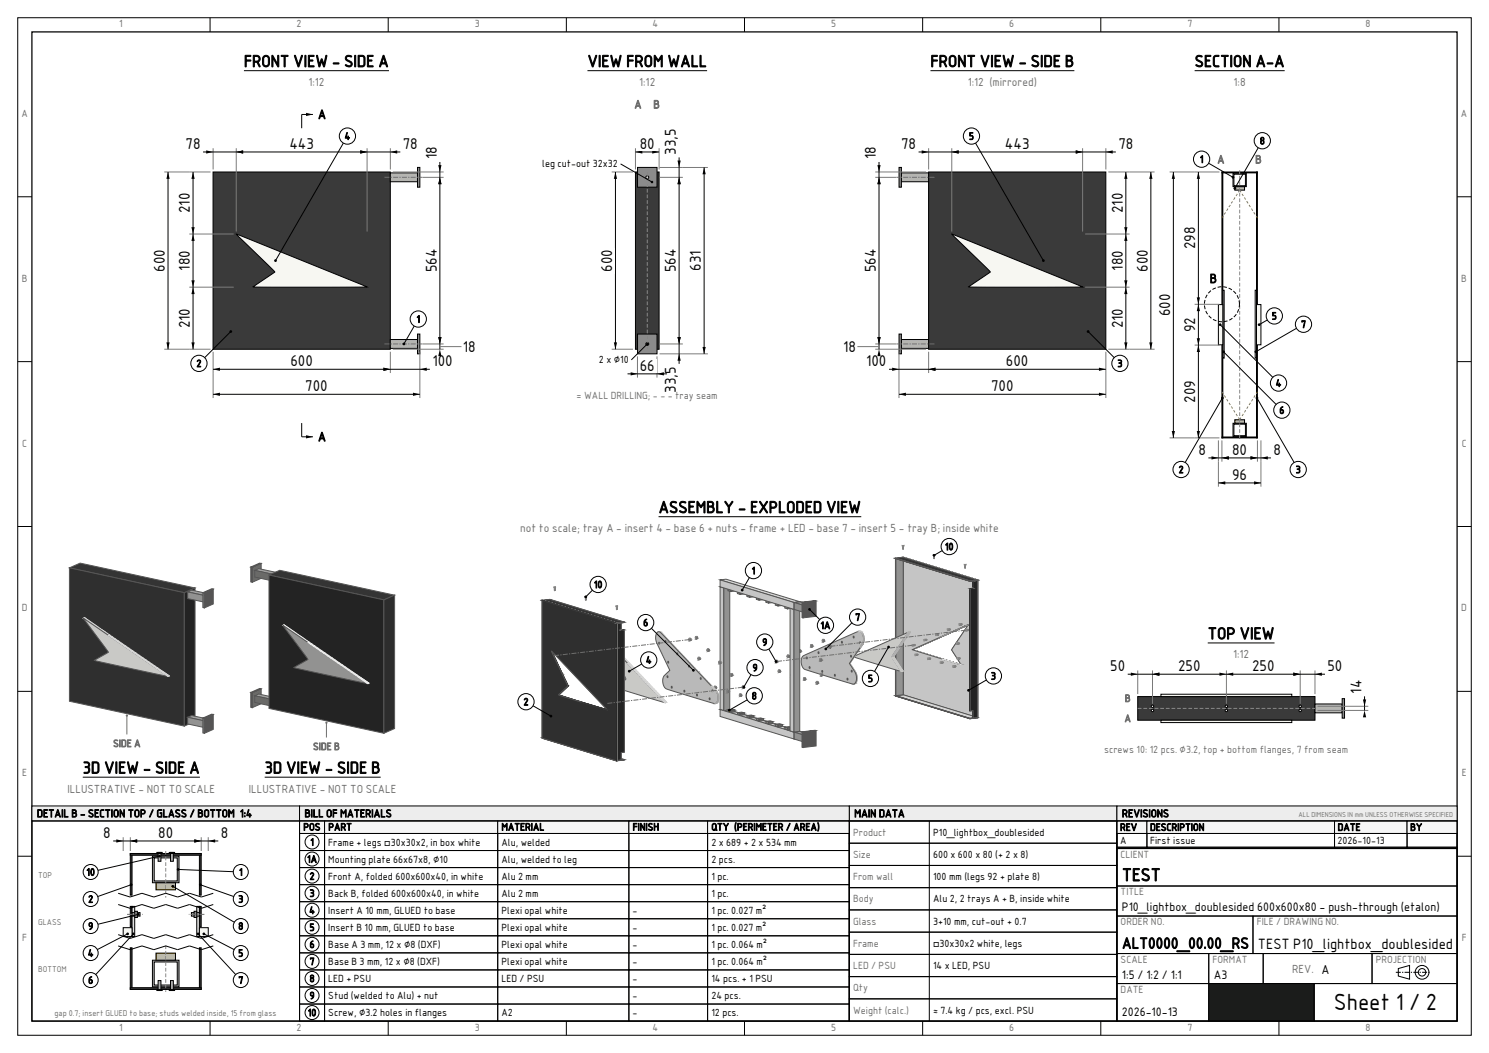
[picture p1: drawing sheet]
<svg xmlns="http://www.w3.org/2000/svg" width="420mm" height="297mm" viewBox="0 0 420 297" stroke-linecap="round" stroke-linejoin="round" font-family="sans-serif">
<defs><g id="words">
<text font-size="6.3" x="376.2" y="285">Sheet 1 / 2</text>
<text font-size="4.9" x="316.5" y="248.5">TEST</text>
<g font-size="4.6">
<text x="68.8" y="18.9">FRONT VIEW - SIDE A</text>
<text x="165.7" y="18.9">VIEW FROM WALL</text>
<text x="262.5" y="18.9">FRONT VIEW - SIDE B</text>
<text x="337" y="18.9">SECTION A-A</text>
<text x="185.8" y="144.7">ASSEMBLY - EXPLODED VIEW</text>
<text x="340.7" y="180.3">TOP VIEW</text>
<text x="23.3" y="218.2">3D VIEW - SIDE A</text>
<text x="74.7" y="218.2">3D VIEW - SIDE B</text>
</g>
<text font-size="4.3" x="316.5" y="267.5">ALT0000_00.00_RS</text>
<g font-size="4.2">
<text x="52.3" y="42">78</text>
<text x="81.6" y="42">443</text>
<text x="113.6" y="42">78</text>
<text x="180.5" y="42">80</text>
<text x="254.2" y="42">78</text>
<text x="283.4" y="42">443</text>
<text x="315.4" y="42">78</text>
<text x="123.2" y="45" transform="rotate(-90 123.2 45)">18</text>
<text x="190.7" y="43.7" transform="rotate(-90 190.7 43.7)">33,5</text>
<text x="247.1" y="45" transform="rotate(-90 247.1 45)">18</text>
<text x="53.6" y="60.1" transform="rotate(-90 53.6 60.1)">210</text>
<text x="316.7" y="60.1" transform="rotate(-90 316.7 60.1)">210</text>
<text x="337.1" y="70.3" transform="rotate(-90 337.1 70.3)">298</text>
<text x="46.5" y="76.7" transform="rotate(-90 46.5 76.7)">600</text>
<text x="53.6" y="76.4" transform="rotate(-90 53.6 76.4)">180</text>
<text x="123.2" y="76.8" transform="rotate(-90 123.2 76.8)">564</text>
<text x="172.7" y="76.7" transform="rotate(-90 172.7 76.7)">600</text>
<text x="190.7" y="76.8" transform="rotate(-90 190.7 76.8)">564</text>
<text x="197.7" y="76.4" transform="rotate(-90 197.7 76.4)">631</text>
<text x="247.1" y="76.8" transform="rotate(-90 247.1 76.8)">564</text>
<text x="316.7" y="76.4" transform="rotate(-90 316.7 76.4)">180</text>
<text x="323.7" y="76.7" transform="rotate(-90 323.7 76.7)">600</text>
<text x="330.1" y="89.2" transform="rotate(-90 330.1 89.2)">600</text>
<text x="53.6" y="92.6" transform="rotate(-90 53.6 92.6)">210</text>
<text x="316.7" y="92.6" transform="rotate(-90 316.7 92.6)">210</text>
<text x="337.1" y="93.7" transform="rotate(-90 337.1 93.7)">92</text>
<text x="130.5" y="99.2">18</text>
<text x="237.9" y="99.2">18</text>
<text x="81.9" y="103.3">600</text>
<text x="122" y="103.3">100</text>
<text x="180.5" y="104.6">66</text>
<text x="244.3" y="103.3">100</text>
<text x="283.7" y="103.3">600</text>
<text x="86.1" y="110.3">700</text>
<text x="190.7" y="110.8" transform="rotate(-90 190.7 110.8)">33,5</text>
<text x="279.6" y="110.3">700</text>
<text x="337.1" y="113.6" transform="rotate(-90 337.1 113.6)">209</text>
<text x="338" y="128.3">8</text>
<text x="347.6" y="128.3">80</text>
<text x="359.2" y="128.3">8</text>
<text x="347.6" y="135.3">96</text>
<text x="313.1" y="189.3">50</text>
<text x="332.3" y="189.3">250</text>
<text x="353.2" y="189.3">250</text>
<text x="374.4" y="189.3">50</text>
<text x="384" y="195.7" transform="rotate(-90 384 195.7)">14</text>
<text x="29.1" y="236.3">8</text>
<text x="44.6" y="236.3">80</text>
<text x="62.3" y="236.3">8</text>
</g>
<text font-size="4" x="354.8" y="267.5">TEST P10_lightbox_doublesided</text>
<g font-size="3.5">
<text x="89.7" y="33.5">A</text>
<text x="341.2" y="79.8">B</text>
<text x="89.7" y="124.4">A</text>
</g>
<g font-size="3.4">
<text x="316.5" y="257">P10_lightbox_doublesided 600x600x80 - push-through (etalon)</text>
<text x="316.5" y="276">1:5 / 1:2 / 1:1</text>
<text x="342.4" y="276">A3</text>
<text x="316.5" y="286.6">2026-10-13</text>
</g>
<g font-size="3.2" fill="#6e6e6e">
<text x="87" y="24.3">1:12</text>
<text x="180.3" y="24.3">1:12</text>
<text x="273" y="24.3">1:12 (mirrored)</text>
<text x="348" y="24.3">1:8</text>
<text x="178.9" y="30.6">A</text>
<text x="184.3" y="30.6">B</text>
<text x="343.4" y="46.1">A</text>
<text x="354.1" y="46.1">B</text>
<text x="146.7" y="150.1">not to scale; tray A - insert 4 - base 6 + nuts - frame + LED - base 7 - insert 5 - tray B; inside white</text>
<text x="347.8" y="185.7">1:12</text>
<text x="19" y="223.5">ILLUSTRATIVE - NOT TO SCALE</text>
<text x="70.2" y="223.5">ILLUSTRATIVE - NOT TO SCALE</text>
<text x="364.5" y="274.4">REV. A</text>
</g>
<g font-size="3">
<text x="10.4" y="230.5">DETAIL B - SECTION TOP / GLASS / BOTTOM 1:4</text>
<text x="85.9" y="230.5">BILL OF MATERIALS</text>
<text x="241" y="230.5">MAIN DATA</text>
<text x="316.5" y="230.5">REVISIONS</text>
</g>
<g font-size="2.8" fill="#6e6e6e">
<text x="33.6" y="7.7">1</text>
<text x="83.7" y="7.7">2</text>
<text x="133.9" y="7.7">3</text>
<text x="184.1" y="7.7">4</text>
<text x="234.4" y="7.7">5</text>
<text x="284.7" y="7.7">6</text>
<text x="334.9" y="7.7">7</text>
<text x="385.2" y="7.7">8</text>
<text x="6.1" y="33">A</text>
<text x="412.1" y="33">A</text>
<text x="6.2" y="79.5">B</text>
<text x="412.2" y="79.5">B</text>
<text x="162.6" y="112.6">= WALL DRILLING; - - - tray seam</text>
<text x="6.3" y="126">C</text>
<text x="412.3" y="126">C</text>
<text x="6.2" y="172.5">D</text>
<text x="412.2" y="172.5">D</text>
<text x="317.3" y="198">B</text>
<text x="317.2" y="203.6">A</text>
<text x="31.9" y="210.7">SIDE A</text>
<text x="88.3" y="211.5">SIDE B</text>
<text x="311.4" y="212.3">screws 10: 12 pcs. ⌀3.2, top + bottom flanges, 7 from seam</text>
<text x="6.3" y="219">E</text>
<text x="412.3" y="219">E</text>
<text x="240.6" y="235.7">Product</text>
<text x="240.6" y="242">Size</text>
<text x="316.1" y="242">CLIENT</text>
<text x="240.6" y="248.3">From wall</text>
<text x="240.6" y="254.5">Body</text>
<text x="316.1" y="252.5">TITLE</text>
<text x="240.6" y="260.8">Glass</text>
<text x="316.1" y="261">ORDER NO.</text>
<text x="354.5" y="261">FILE / DRAWING NO.</text>
<text x="6.3" y="265.5">F</text>
<text x="240.6" y="267.1">Frame</text>
<text x="412.3" y="265.5">F</text>
<text x="240.6" y="273.3">LED / PSU</text>
<text x="316.1" y="271.6">SCALE</text>
<text x="342" y="271.6">FORMAT</text>
<text x="388.1" y="271.6">PROJECTION</text>
<text x="240.6" y="279.6">Qty</text>
<text x="316.1" y="280.1">DATE</text>
<text x="240.6" y="285.9">Weight (calc.)</text>
<text x="33.6" y="290.7">1</text>
<text x="83.7" y="290.7">2</text>
<text x="133.9" y="290.7">3</text>
<text x="184.1" y="290.7">4</text>
<text x="234.4" y="290.7">5</text>
<text x="284.7" y="290.7">6</text>
<text x="334.9" y="290.7">7</text>
<text x="385.2" y="290.7">8</text>
</g>
<g font-size="2.8">
<text x="97.2" y="39.4">4</text>
<text x="273.3" y="39.4">5</text>
<text x="355.4" y="40.7">8</text>
<text x="153" y="47.2">leg cut-out 32x32</text>
<text x="338.4" y="45.9">1</text>
<text x="117.5" y="91">1</text>
<text x="358.7" y="90.1">5</text>
<text x="367" y="92.5">7</text>
<text x="55.4" y="103.5">2</text>
<text x="168.9" y="102.5">2 x ⌀10</text>
<text x="315.2" y="103.5">3</text>
<text x="359.8" y="109.1">4</text>
<text x="360.9" y="116.7">6</text>
<text x="332.4" y="133.4">2</text>
<text x="365.5" y="133.4">3</text>
<text x="266.5" y="155.2">10</text>
<text x="212" y="162">1</text>
<text x="167.5" y="165.9">10</text>
<text x="181.4" y="176.6">6</text>
<text x="231.4" y="177.4">1A</text>
<text x="241.2" y="175.1">7</text>
<text x="215" y="182.1">9</text>
<text x="182.2" y="187.2">4</text>
<text x="212.3" y="189.3">9</text>
<text x="279.5" y="191.7">3</text>
<text x="212" y="197.3">8</text>
<text x="244.8" y="192.4">5</text>
<text x="147.7" y="198.9">2</text>
<text x="85.6" y="234.2">POS</text>
<text x="87.5" y="238.5">1</text>
<text x="92.6" y="234.2">PART</text>
<text x="92.6" y="238.5">Frame + legs □30x30x2, in box white</text>
<text x="141.4" y="234.2">MATERIAL</text>
<text x="141.4" y="238.5">Alu, welded</text>
<text x="178.4" y="234.2">FINISH</text>
<text x="200.6" y="234.2">QTY (PERIMETER / AREA)</text>
<text x="200.6" y="238.5">2 x 689 + 2 x 534 mm</text>
<text x="263.2" y="235.7">P10_lightbox_doublesided</text>
<text x="315.9" y="234.3">REV</text>
<text x="315.9" y="238">A</text>
<text x="324.4" y="234.3">DESCRIPTION</text>
<text x="324.4" y="238">First issue</text>
<text x="377.3" y="234.3">DATE</text>
<text x="377.3" y="238">2026-10-13</text>
<text x="397.8" y="234.3">BY</text>
<text x="86.6" y="243.3">1A</text>
<text x="92.6" y="243.3">Mounting plate 66x67x8, ⌀10</text>
<text x="141.4" y="243.3">Alu, welded to leg</text>
<text x="200.6" y="243.3">2 pcs.</text>
<text x="263.2" y="242">600 x 600 x 80 (+ 2 x 8)</text>
<text x="24.4" y="247">10</text>
<text x="67.4" y="247">1</text>
<text x="87.3" y="248.1">2</text>
<text x="92.6" y="248.1">Front A, folded 600x600x40, in white</text>
<text x="141.4" y="248.1">Alu 2 mm</text>
<text x="200.6" y="248.1">1 pc.</text>
<text x="263.2" y="248.3">100 mm (legs 92 + plate 8)</text>
<text x="24.9" y="254.6">2</text>
<text x="67.2" y="254.6">3</text>
<text x="87.2" y="257.7">4</text>
<text x="87.3" y="252.9">3</text>
<text x="92.6" y="252.9">Back B, folded 600x600x40, in white</text>
<text x="92.6" y="257.8">Insert A 10 mm, GLUED to base</text>
<text x="141.4" y="252.9">Alu 2 mm</text>
<text x="141.4" y="257.8">Plexi opal white</text>
<text x="178.4" y="257.8">-</text>
<text x="200.6" y="252.9">1 pc.</text>
<text x="200.6" y="257.8">1 pc. 0.027 m²</text>
<text x="263.2" y="254.5">Alu 2, 2 trays A + B, inside white</text>
<text x="24.9" y="262.2">9</text>
<text x="67.2" y="262.2">8</text>
<text x="87.3" y="262.6">5</text>
<text x="92.6" y="262.6">Insert B 10 mm, GLUED to base</text>
<text x="141.4" y="262.6">Plexi opal white</text>
<text x="178.4" y="262.6">-</text>
<text x="200.6" y="262.6">1 pc. 0.027 m²</text>
<text x="263.2" y="260.8">3+10 mm, cut-out + 0.7</text>
<text x="24.8" y="269.8">4</text>
<text x="67.2" y="269.8">5</text>
<text x="87.3" y="267.4">6</text>
<text x="92.6" y="267.4">Base A 3 mm, 12 x ⌀8 (DXF)</text>
<text x="141.4" y="267.4">Plexi opal white</text>
<text x="178.4" y="267.4">-</text>
<text x="200.6" y="267.4">1 pc. 0.064 m²</text>
<text x="263.2" y="267.1">□30x30x2 white, legs</text>
<text x="87.3" y="272.2">7</text>
<text x="92.6" y="272.2">Base B 3 mm, 12 x ⌀8 (DXF)</text>
<text x="141.4" y="272.2">Plexi opal white</text>
<text x="178.4" y="272.2">-</text>
<text x="200.6" y="272.2">1 pc. 0.064 m²</text>
<text x="263.2" y="273.3">14 x LED, PSU</text>
<text x="24.9" y="277.4">6</text>
<text x="67.2" y="277.4">7</text>
<text x="87.3" y="277">8</text>
<text x="87.3" y="281.8">9</text>
<text x="92.6" y="277">LED + PSU</text>
<text x="92.6" y="281.8">Stud (welded to Alu) + nut</text>
<text x="141.4" y="277">LED / PSU</text>
<text x="178.4" y="277">-</text>
<text x="178.4" y="281.8">-</text>
<text x="200.6" y="277">14 pcs. + 1 PSU</text>
<text x="200.6" y="281.8">24 pcs.</text>
<text x="86.8" y="286.6">10</text>
<text x="92.6" y="286.6">Screw, ⌀3.2 holes in flanges</text>
<text x="141.4" y="286.6">A2</text>
<text x="178.4" y="286.6">-</text>
<text x="200.6" y="286.6">12 pcs.</text>
<text x="263.2" y="285.9">≈ 7.4 kg / pcs, excl. PSU</text>
</g>
<g font-size="2.3" fill="#6e6e6e">
<text x="10.8" y="247.7">TOP</text>
<text x="10.8" y="261">GLASS</text>
<text x="10.8" y="274.3">BOTTOM</text>
<text x="15.4" y="286.6">gap 0.7; insert GLUED to base; studs welded inside, 15 from glass</text>
</g>
<text font-size="1.9" fill="#6e6e6e" x="366.3" y="230.3">ALL DIMENSIONS IN mm UNLESS OTHERWISE SPECIFIED</text>
</g></defs>
<g fill="none" stroke="#000" stroke-width=".28">
<path d="M5 5h410v287h-410zM59.3 5v4M109.5 5v4M159.7 5v4M210 5v4M260.2 5v4M310.5 5v4M360.7 5v4M5 55.5h4M411 55.5h4M5 102h4M411 102h4"/>
<path d="M5 148.5h4M411 148.5h4M5 195h4M411 195h4M5 241.5h4M411 241.5h4M59.3 288v4M109.5 288v4M159.7 288v4M210 288v4M260.2 288v4M310.5 288v4"/>
<path d="M360.7 288v4"/>
</g>
<path d="M9 9h402v279h-402z" fill="none" stroke="#000" stroke-width=".35"/>
<path d="M60.1 48.5h50v50h-50z" fill-rule="evenodd" fill="#3a3a3a" stroke="#000" stroke-width=".28"/>
<path d="M66.6 66l37 14.9h-32.2l6.1-4.2z" fill-rule="evenodd" fill="#f7f7f2" stroke="#000" stroke-width=".28"/>
<g fill="#b4b4b4" stroke="#000" stroke-width=".28">
<path d="M110.1 48.8h7.7v2.5h-7.7z" fill-rule="evenodd"/>
<path d="M110.1 95.8h7.7v2.5h-7.7z" fill-rule="evenodd"/>
</g>
<g fill="#8c8c8c" stroke="#000" stroke-width=".28">
<path d="M117.8 47.2h.6v5.6h-.6z" fill-rule="evenodd"/>
<path d="M117.8 94.2h.6v5.6h-.6z" fill-rule="evenodd"/>
</g>
<path d="M108.4 50h10.7M108.4 97h10.7" fill="none" stroke="#6e6e6e" stroke-width=".28" stroke-dasharray="1.4 .4 .4 .4" stroke-linecap="butt"/>
<path d="M60.1 99.2v13.1M110.1 99.2v6M118.4 99.2v13.1" fill="none" stroke="#7a7a7a" stroke-width=".28"/>
<path d="M60.1 104.2h61.2M60.1 111.2h58.3" fill="none" stroke="#000" stroke-width=".28"/>
<path d="M60.1 104.2l1.9-.5v.9zM60.1 111.2l1.9-.4v.9zM108.2 103.7l1.9 .5-1.9 .4zM118.4 104.2l2-.5v.9zM116.5 110.8l1.9 .4-1.9 .5z" fill="#000"/>
<path d="M85.7 107.1h7.2v3.8h-7.2z" fill-rule="evenodd" fill="#fff"/>
<path d="M46.3 48.5h13.1M60.1 41.8v6M66.6 41.8v23.5M103.5 41.8v23.5M110.1 41.8v6M53.4 66h12.5M46.3 98.5h13.1M53.4 81h12.5" fill="none" stroke="#7a7a7a" stroke-width=".28"/>
<path d="M47.4 48.5v50M54.5 48.5v50M57.3 42.9h55.6" fill="none" stroke="#000" stroke-width=".28"/>
<path d="M47.4 48.5l.5 2h-1zM54.5 48.5l.4 2h-.9zM58.2 42.4l1.9 .5-1.9 .4zM66.6 42.9l2-.5v.9zM101.6 42.4l2 .5-2 .4zM110.1 42.9l1.9-.5v.9zM54 64.1h.9l-.4 1.9zM54.5 66l.4 2h-.9zM46.9 96.6h1l-.5 1.9zM54 79.1h.9l-.4 1.9zM54.5 81l.4 1.9h-.9zM54 96.6h.9l-.4 1.9z" fill="#000"/>
<path d="M43.3 69.9h3.8v7.2h-3.8z" fill-rule="evenodd" fill="#fff"/>
<path d="M110.8 48.5h14.3M119.1 50h6M110.8 98.5h14.3M119.1 97h6M124.1 97.8h6.1" fill="none" stroke="#7a7a7a" stroke-width=".28"/>
<path d="M88.3 32.3h-3.2v3.9M124.1 45.7v52.8M65.1 93.5l-9 9M85.1 119.3v3.9h3.2" fill="none" stroke="#000" stroke-width=".28"/>
<g fill="#000">
<path d="M86.3 31.8l2 .5-2 .4zM123.6 46.6h.9l-.4 1.9zM124.1 50l.4 2h-.9zM123.6 95.1h.9l-.4 1.9zM124.1 98.5l.4 2h-.9zM86.3 122.7l2 .5-2 .5z"/>
<circle cx="65.1" cy="93.5" r=".39"/>
</g>
<circle cx="56.1" cy="102.5" r="2.29" fill="#fff" stroke="#000" stroke-width=".28"/>
<path d="M98 38.4l-20.3 35.1" fill="none" stroke="#000" stroke-width=".28"/>
<circle cx="77.7" cy="73.5" r=".39" fill="#000"/>
<circle cx="98" cy="38.4" r="2.29" fill="#fff" stroke="#000" stroke-width=".28"/>
<path d="M118 90l-4.1 7" fill="none" stroke="#000" stroke-width=".28"/>
<circle cx="113.9" cy="97" r=".39" fill="#000"/>
<circle cx="118" cy="90" r="2.29" fill="#fff" stroke="#000" stroke-width=".28"/>
<path d="M68.8 19.9h40.9" fill="none" stroke="#000" stroke-width=".28"/>
<path d="M179.2 48.5h6.7v50h-6.7z" fill-rule="evenodd" fill="#3a3a3a" stroke="#000" stroke-width=".28"/>
<g fill="#b4b4b4" stroke="#000" stroke-width=".28">
<path d="M181.3 48.8h2.5v2.5h-2.5z" fill-rule="evenodd"/>
<path d="M181.3 95.8h2.5v2.5h-2.5z" fill-rule="evenodd"/>
</g>
<path d="M179.8 47.2h5.5v5.6h-5.5z" fill-rule="evenodd" fill="#8c8c8c" stroke="#000" stroke-width=".28"/>
<circle cx="182.6" cy="50" r=".42" fill="#fff" stroke="#000" stroke-width=".28"/>
<path d="M179.8 94.2h5.5v5.6h-5.5z" fill-rule="evenodd" fill="#8c8c8c" stroke="#000" stroke-width=".28"/>
<circle cx="182.6" cy="97" r=".42" fill="#fff" stroke="#000" stroke-width=".28"/>
<path d="M182.6 48.5v50" fill="none" stroke="#888" stroke-width=".28" stroke-dasharray="1.1 .5" stroke-linecap="butt"/>
<path d="M186 47.2h13.7M186 50h6.6M186 97h6.6M186 99.8h13.7" fill="none" stroke="#7a7a7a" stroke-width=".28"/>
<path d="M191.6 44.4v58.2M198.6 47.2v52.6" fill="none" stroke="#000" stroke-width=".28"/>
<path d="M191.1 45.3h.9l-.4 1.9zM191.6 50l.4 2h-.9zM198.6 47.2l.5 2h-.9zM191.1 95.1h.9l-.4 1.9zM191.6 99.8l.4 1.9h-.9zM198.2 97.9h.9l-.5 1.9z" fill="#000"/>
<path d="M194.5 70.2h3.8v6.6h-3.8z" fill-rule="evenodd" fill="#fff"/>
<path d="M172.5 48.5h6M172.5 98.5h6" fill="none" stroke="#7a7a7a" stroke-width=".28"/>
<path d="M173.6 48.5v50" fill="none" stroke="#000" stroke-width=".28"/>
<path d="M173.6 48.5l.5 2h-1zM173.1 96.6h1l-.5 1.9z" fill="#000"/>
<path d="M169.5 69.9h3.8v7.2h-3.8z" fill-rule="evenodd" fill="#fff"/>
<path d="M179.2 41.8v6M185.9 41.8v6" fill="none" stroke="#7a7a7a" stroke-width=".28"/>
<path d="M179.2 42.9h6.7" fill="none" stroke="#000" stroke-width=".28"/>
<path d="M179.2 42.9l2-.5v.9zM184 42.4l1.9 .5-1.9 .4z" fill="#000"/>
<path d="M180 38.7h5.1v3.8h-5.1z" fill-rule="evenodd" fill="#fff"/>
<path d="M179.8 100.5v6M185.3 100.5v6" fill="none" stroke="#7a7a7a" stroke-width=".28"/>
<path d="M177 105.4h11.2" fill="none" stroke="#000" stroke-width=".28"/>
<path d="M177.9 105l1.9 .4-1.9 .5zM185.3 105.4l2-.4v.9z" fill="#000"/>
<path d="M180 101.3h5.1v3.8h-5.1z" fill-rule="evenodd" fill="#fff"/>
<path d="M165.7 19.9h33.8M175.1 46.2l8.8 5.1M182.6 97l-4.5 4.5" fill="none" stroke="#000" stroke-width=".28"/>
<g fill="#000">
<circle cx="183.9" cy="51.3" r=".35"/>
<circle cx="182.6" cy="97" r=".35"/>
</g>
<path d="M261.9 48.5h50v50h-50z" fill-rule="evenodd" fill="#3a3a3a" stroke="#000" stroke-width=".28"/>
<path d="M268.5 66l36.9 14.9h-32.1l6-4.2z" fill-rule="evenodd" fill="#f7f7f2" stroke="#000" stroke-width=".28"/>
<g fill="#b4b4b4" stroke="#000" stroke-width=".28">
<path d="M254.3 48.8h7.6v2.5h-7.6z" fill-rule="evenodd"/>
<path d="M254.3 95.8h7.6v2.5h-7.6z" fill-rule="evenodd"/>
</g>
<g fill="#8c8c8c" stroke="#000" stroke-width=".28">
<path d="M253.6 47.2h.7v5.6h-.7z" fill-rule="evenodd"/>
<path d="M253.6 94.2h.7v5.6h-.7z" fill-rule="evenodd"/>
</g>
<path d="M263.6 50h-10.7M263.6 97h-10.7" fill="none" stroke="#6e6e6e" stroke-width=".28" stroke-dasharray="1.4 .4 .4 .4" stroke-linecap="butt"/>
<path d="M253.6 99.2v13.1M261.9 99.2v6M311.9 99.2v13.1" fill="none" stroke="#7a7a7a" stroke-width=".28"/>
<path d="M250.8 104.2h61.1M253.6 111.2h58.3" fill="none" stroke="#000" stroke-width=".28"/>
<path d="M251.6 103.7l2 .5-2 .4zM253.6 111.2l1.9-.4v.9zM261.9 104.2l2-.5v.9zM310 103.7l1.9 .5-1.9 .4zM310 110.8l1.9 .4-1.9 .5z" fill="#000"/>
<path d="M279.2 107.1h7.2v3.8h-7.2z" fill-rule="evenodd" fill="#fff"/>
<path d="M261.9 41.8v6M268.5 41.8v23.5M305.4 41.8v23.5M311.9 41.8v6M312.6 48.5h13.1M306.1 66h12.5M306.1 81h12.5M312.6 98.5h13.1" fill="none" stroke="#7a7a7a" stroke-width=".28"/>
<path d="M259.1 42.9h55.6M317.6 48.5v50M324.6 48.5v50" fill="none" stroke="#000" stroke-width=".28"/>
<path d="M260 42.4l1.9 .5-1.9 .4zM268.5 42.9l1.9-.5v.9zM303.4 42.4l2 .5-2 .4zM311.9 42.9l2-.5v.9zM317.6 48.5l.4 2h-.9zM324.6 48.5l.5 2h-.9zM317.1 64.1h.9l-.4 1.9zM317.6 66l.4 2h-.9zM317.1 79.1h.9l-.4 1.9zM317.6 81l.4 1.9h-.9zM317.1 96.6h.9l-.4 1.9zM324.2 96.6h.9l-.5 1.9z" fill="#000"/>
<path d="M320.5 69.9h3.8v7.2h-3.8z" fill-rule="evenodd" fill="#fff"/>
<path d="M246.9 48.5h14.3M246.9 50h6M241.8 97.8h6.1M246.9 97h6M246.9 98.5h14.3" fill="none" stroke="#7a7a7a" stroke-width=".28"/>
<path d="M247.9 45.7v52.8M306.9 93.5l9 9" fill="none" stroke="#000" stroke-width=".28"/>
<g fill="#000">
<path d="M247.5 46.6h.9l-.5 1.9zM247.9 50l.5 2h-.9zM247.5 95.1h.9l-.5 1.9zM247.9 98.5l.5 2h-.9z"/>
<circle cx="306.9" cy="93.5" r=".39"/>
</g>
<circle cx="315.9" cy="102.5" r="2.29" fill="#fff" stroke="#000" stroke-width=".28"/>
<path d="M274 38.4l20.3 35.1" fill="none" stroke="#000" stroke-width=".28"/>
<circle cx="294.3" cy="73.5" r=".39" fill="#000"/>
<circle cx="274" cy="38.4" r="2.29" fill="#fff" stroke="#000" stroke-width=".28"/>
<path d="M262.5 19.9h40.5" fill="none" stroke="#000" stroke-width=".28"/>
<g fill="#3a3a3a" stroke="#000" stroke-width=".28">
<path d="M344.7 48.5h.2v37.3h-.2z" fill-rule="evenodd"/>
<path d="M344.7 97.3h.2v26.2h-.2z" fill-rule="evenodd"/>
<path d="M344.7 48.5h5v.3h-5z" fill-rule="evenodd"/>
<path d="M344.7 123.3h5v.2h-5z" fill-rule="evenodd"/>
</g>
<path d="M344.9 81.9h.4v19.1h-.4z" fill-rule="evenodd" fill="#e4e4de" stroke="#000" stroke-width=".28"/>
<path d="M343.7 85.9h1.2v11.4h-1.2z" fill-rule="evenodd" fill="#f7f7f2" stroke="#000" stroke-width=".28"/>
<g fill="#3a3a3a" stroke="#000" stroke-width=".28">
<path d="M354.4 48.5h.3v37.3h-.3z" fill-rule="evenodd"/>
<path d="M354.4 97.3h.3v26.2h-.3z" fill-rule="evenodd"/>
<path d="M349.7 48.5h5v.3h-5z" fill-rule="evenodd"/>
<path d="M349.7 123.3h5v.2h-5z" fill-rule="evenodd"/>
</g>
<path d="M354 81.9h.4v19.1h-.4z" fill-rule="evenodd" fill="#e4e4de" stroke="#000" stroke-width=".28"/>
<path d="M354.4 85.9h1.3v11.4h-1.3z" fill-rule="evenodd" fill="#f7f7f2" stroke="#000" stroke-width=".28"/>
<path d="M347.8 48.9h3.7v3.7h-3.7z" fill-rule="evenodd" fill="#b4b4b4" stroke="#000" stroke-width=".28"/>
<path d="M348 49.1h3.3v3.3h-3.3z" fill-rule="evenodd" fill="#fff" stroke="#000" stroke-width=".28"/>
<path d="M347.8 119.4h3.7v3.7h-3.7z" fill-rule="evenodd" fill="#b4b4b4" stroke="#000" stroke-width=".28"/>
<path d="M348 119.6h3.3v3.3h-3.3z" fill-rule="evenodd" fill="#fff" stroke="#000" stroke-width=".28"/>
<g fill="#f2c230" stroke="#000" stroke-width=".28">
<path d="M348.3 52.6h2.7v1h-2.7z" fill-rule="evenodd"/>
<path d="M348.3 118.4h2.7v1h-2.7z" fill-rule="evenodd"/>
</g>
<path d="M349.7 53.6l-5 7.9M349.7 53.6l5 7.9M349.7 118.4l-5-7.9M349.7 118.4l5-7.9" fill="none" stroke="#c9a000" stroke-width=".28" stroke-dasharray=".7 .5" stroke-linecap="butt"/>
<path d="M349.7 48v76" fill="none" stroke="#888" stroke-width=".28" stroke-dasharray="1.1 .5" stroke-linecap="butt"/>
<path d="M343.7 124.2v13.1M344.7 124.2v6M354.7 124.2v6M355.7 124.2v13.1" fill="none" stroke="#7a7a7a" stroke-width=".28"/>
<path d="M340.8 129.2h17.7M343.7 136.2h12" fill="none" stroke="#000" stroke-width=".28"/>
<path d="M341.7 128.7l2 .5-2 .4zM343.7 136.2l1.9-.4v.9zM344.7 129.2l1.9-.5v.9zM352.7 128.7l2 .5-2 .4zM355.7 129.2l1.9-.5v.9zM353.7 135.8l2 .4-2 .5z" fill="#000"/>
<path d="M347.1 132.1h5.1v3.8h-5.1z" fill-rule="evenodd" fill="#fff"/>
<path d="M329.9 48.5h14.1M337 85.8h7M337 97.3h7M329.9 123.5h14.1" fill="none" stroke="#7a7a7a" stroke-width=".28"/>
<path d="M331 48.5v75M338 48.5v75" fill="none" stroke="#000" stroke-width=".28"/>
<path d="M331 48.5l.4 2h-.9zM338 48.5l.5 2h-.9zM337.6 83.9h.9l-.5 1.9zM338 85.8l.5 2h-.9zM337.6 95.4h.9l-.5 1.9zM338 97.3l.5 2h-.9zM330.5 121.6h.9l-.4 1.9zM337.6 121.6h.9l-.5 1.9z" fill="#000"/>
<path d="M326.8 82.4h3.9v7.2h-3.9z" fill-rule="evenodd" fill="#fff"/>
<path d="M344.8 112.3l-11.6 20.1" fill="none" stroke="#000" stroke-width=".28"/>
<circle cx="344.8" cy="112.3" r=".39" fill="#000"/>
<circle cx="333.2" cy="132.4" r="2.29" fill="#fff" stroke="#000" stroke-width=".28"/>
<path d="M344.2 91.6l16.4 16.4" fill="none" stroke="#000" stroke-width=".28"/>
<circle cx="344.2" cy="91.6" r=".39" fill="#000"/>
<circle cx="360.6" cy="108" r="2.29" fill="#fff" stroke="#000" stroke-width=".28"/>
<path d="M345.1 99.2l16.5 16.5" fill="none" stroke="#000" stroke-width=".28"/>
<circle cx="345.1" cy="99.2" r=".39" fill="#000"/>
<circle cx="361.6" cy="115.7" r="2.29" fill="#fff" stroke="#000" stroke-width=".28"/>
<path d="M338.9 44.9l8.9 5.1" fill="none" stroke="#000" stroke-width=".28"/>
<circle cx="347.8" cy="50" r=".39" fill="#000"/>
<circle cx="338.9" cy="44.9" r="2.29" fill="#fff" stroke="#000" stroke-width=".28"/>
<path d="M356.1 39.7l-7.8 13.4" fill="none" stroke="#000" stroke-width=".28"/>
<circle cx="348.3" cy="53.1" r=".39" fill="#000"/>
<circle cx="356.1" cy="39.7" r="2.29" fill="#fff" stroke="#000" stroke-width=".28"/>
<path d="M354.5 112.3l11.7 20.1" fill="none" stroke="#000" stroke-width=".28"/>
<circle cx="354.5" cy="112.3" r=".39" fill="#000"/>
<circle cx="366.2" cy="132.4" r="2.29" fill="#fff" stroke="#000" stroke-width=".28"/>
<path d="M359.4 89.1l-4.2 2.5" fill="none" stroke="#000" stroke-width=".28"/>
<circle cx="355.2" cy="91.6" r=".39" fill="#000"/>
<circle cx="359.4" cy="89.1" r="2.29" fill="#fff" stroke="#000" stroke-width=".28"/>
<path d="M367.7 91.5l-13.5 7.7" fill="none" stroke="#000" stroke-width=".28"/>
<circle cx="354.2" cy="99.2" r=".39" fill="#000"/>
<circle cx="367.7" cy="91.5" r="2.29" fill="#fff" stroke="#000" stroke-width=".28"/>
<path d="M349.6 85.8a4.9 4.9 0 0 0-7.1-4.4 4.9 4.9 0 0 0-.8 8.4 4.9 4.9 0 0 0 7.8-3.1l.1-.9" fill="none" stroke="#000" stroke-width=".28" stroke-dasharray="1.1 .5" stroke-linecap="butt"/>
<path d="M337 19.9h25.4" fill="none" stroke="#000" stroke-width=".28"/>
<path d="M26.8 184.2l.4-.2z" fill-rule="evenodd" fill="#ecece8" stroke="#ecece8" stroke-width=".28"/>
<g fill="#ecece7" stroke="#ecece7" stroke-width=".28">
<path d="M26.9 184.1l.4-.1z" fill-rule="evenodd"/>
<path d="M27 184.1l.4-.2z" fill-rule="evenodd"/>
<path d="M27.1 184.1l.4-.2z" fill-rule="evenodd"/>
<path d="M27.2 184l.5-.1z" fill-rule="evenodd"/>
<path d="M27.4 184l.5-.2z" fill-rule="evenodd"/>
<path d="M27.6 183.9l.6-.2z" fill-rule="evenodd"/>
<path d="M27.9 183.9l.5-.2z" fill-rule="evenodd"/>
<path d="M28.1 183.8l.6-.2z" fill-rule="evenodd"/>
<path d="M28.4 183.7l.6-.2z" fill-rule="evenodd"/>
<path d="M28.7 183.7l.6-.3z" fill-rule="evenodd"/>
<path d="M29 183.6l.8-.3z" fill-rule="evenodd"/>
<path d="M29.5 183.4l.9-.2z" fill-rule="evenodd"/>
<path d="M30.1 183.3l1.1-.3z" fill-rule="evenodd"/>
<path d="M30.8 183.1l1.1-.3z" fill-rule="evenodd"/>
<path d="M31.6 182.9l1.2-.3z" fill-rule="evenodd"/>
<path d="M32.5 182.7l1.2-.4z" fill-rule="evenodd"/>
<path d="M33.4 182.5l1.2-.4z" fill-rule="evenodd"/>
<path d="M34.3 182.2l1.3-.3z" fill-rule="evenodd"/>
<path d="M35.3 182l1.3-.4z" fill-rule="evenodd"/>
<path d="M36.3 181.7l1.2-.3z" fill-rule="evenodd"/>
<path d="M37.2 181.5l1.3-.4z" fill-rule="evenodd"/>
<path d="M38.2 181.2l1.3-.3z" fill-rule="evenodd"/>
<path d="M39.2 181l1.3-.4z" fill-rule="evenodd"/>
<path d="M40.2 180.7l1.3-.3z" fill-rule="evenodd"/>
<path d="M41.2 180.5l1.2-.4z" fill-rule="evenodd"/>
<path d="M42.1 180.3l1.1-.4z" fill-rule="evenodd"/>
<path d="M42.9 180l1.1-.3z" fill-rule="evenodd"/>
<path d="M43.7 179.9l1-.3z" fill-rule="evenodd"/>
<path d="M44.4 179.7l.8-.3z" fill-rule="evenodd"/>
<path d="M44.9 179.6l.8-.3z" fill-rule="evenodd"/>
<path d="M45.4 179.4l.8-.2z" fill-rule="evenodd"/>
<path d="M45.9 179.3l.8-.3z" fill-rule="evenodd"/>
<path d="M46.4 179.2l.8-.3z" fill-rule="evenodd"/>
<path d="M46.9 179.1l.7-.3z" fill-rule="evenodd"/>
<path d="M47.3 178.9l.8-.2z" fill-rule="evenodd"/>
<path d="M47.8 178.8l.7-.2z" fill-rule="evenodd"/>
<path d="M48.2 178.7l.7-.2z" fill-rule="evenodd"/>
<path d="M48.6 178.6l.7-.2z" fill-rule="evenodd"/>
</g>
<g fill="#b2b2ae" stroke="#b2b2ae" stroke-width=".28">
<path d="M43.7 184.6l.3-.1z" fill-rule="evenodd"/>
<path d="M43.7 184.6l.4-.2z" fill-rule="evenodd"/>
<path d="M43.8 184.5l.3-.2z" fill-rule="evenodd"/>
<path d="M44 184.3l.3-.1-.5 .3z" fill-rule="evenodd"/>
<path d="M44 184.3l.6-.4z" fill-rule="evenodd"/>
<path d="M44.3 184l.8-.5z" fill-rule="evenodd"/>
<path d="M44.8 183.6l.9-.7z" fill-rule="evenodd"/>
<path d="M45.4 183l1.1-.9z" fill-rule="evenodd"/>
<path d="M46.2 182.3l1.4-1.1z" fill-rule="evenodd"/>
<path d="M47.3 181.3l1.6-1.3z" fill-rule="evenodd"/>
<path d="M48.6 180.1l.5-.3z" fill-rule="evenodd"/>
<path d="M48.8 179.9l.5-.3z" fill-rule="evenodd"/>
<path d="M49 179.7l.5-.3z" fill-rule="evenodd"/>
<path d="M49.2 179.5l.5-.3z" fill-rule="evenodd"/>
</g>
<g fill="#c8c8c4" stroke="#c8c8c4" stroke-width=".28">
<path d="M43.7 184.6h.4z" fill-rule="evenodd"/>
<path d="M47.7 188.6l.3-.1z" fill-rule="evenodd"/>
</g>
<g fill="#cacac6" stroke="#cacac6" stroke-width=".28">
<path d="M43.8 184.7l.4-.1z" fill-rule="evenodd"/>
<path d="M43.9 184.8h.4z" fill-rule="evenodd"/>
<path d="M44 184.9l.3-.1 .1 .1-.3 .2z" fill-rule="evenodd"/>
<path d="M44.1 185.1l.3-.2 .2 .2-.3 .2z" fill-rule="evenodd"/>
<path d="M44.3 185.3l.3-.2 .3 .3-.3 .1z" fill-rule="evenodd"/>
<path d="M46.9 187.8l.3-.2 .2 .3-.3 .1z" fill-rule="evenodd"/>
<path d="M47.1 188l.3-.1 .2 .2-.3 .1z" fill-rule="evenodd"/>
<path d="M47.3 188.2l.3-.1 .2 .1-.3 .2z" fill-rule="evenodd"/>
<path d="M47.5 188.4h.4z" fill-rule="evenodd"/>
</g>
<g fill="#cbcbc6" stroke="#cbcbc6" stroke-width=".28">
<path d="M44.6 185.5l.3-.1 .2 .2-.3 .2z" fill-rule="evenodd"/>
<path d="M46.3 187.2l.3-.1 .3 .3-.3 .1z" fill-rule="evenodd"/>
<path d="M46.6 187.5l.3-.1 .3 .2-.3 .2z" fill-rule="evenodd"/>
</g>
<g fill="#cbcbc7" stroke="#cbcbc7" stroke-width=".28">
<path d="M44.8 185.8l.3-.2 .3 .3-.3 .1z" fill-rule="evenodd"/>
<path d="M45.1 186l.3-.1 .3 .3-.3 .1z" fill-rule="evenodd"/>
<path d="M45.4 186.3l.3-.1 .3 .3-.3 .1z" fill-rule="evenodd"/>
<path d="M45.7 186.6l.3-.1 .3 .3-.3 .1z" fill-rule="evenodd"/>
<path d="M46 186.9l.3-.1 .3 .3-.3 .1z" fill-rule="evenodd"/>
</g>
<path d="M47.6 188.5h.4z" fill-rule="evenodd" fill="#c9c9c5" stroke="#c9c9c5" stroke-width=".28"/>
<path d="M19.6 160.2l3-1.4 32.4 7-3 1.4z" fill-rule="evenodd" fill="#343434" stroke="#555" stroke-width=".28"/>
<g fill="#ecece7" stroke="#ecece7" stroke-width=".28">
<path d="M49 178.5l.5-.2z" fill-rule="evenodd"/>
<path d="M49.2 178.5l.6-.2z" fill-rule="evenodd"/>
<path d="M49.5 178.4l.5-.2z" fill-rule="evenodd"/>
<path d="M49.7 178.3l.5-.2z" fill-rule="evenodd"/>
<path d="M49.9 178.3l.5-.2z" fill-rule="evenodd"/>
<path d="M50.1 178.2l.5-.1z" fill-rule="evenodd"/>
<path d="M50.3 178.2l.5-.2z" fill-rule="evenodd"/>
</g>
<g fill="#b2b2ae" stroke="#b2b2ae" stroke-width=".28">
<path d="M49.4 179.3l.5-.3z" fill-rule="evenodd"/>
<path d="M49.6 179.2l.5-.3z" fill-rule="evenodd"/>
<path d="M49.8 179l.5-.3z" fill-rule="evenodd"/>
<path d="M50 178.9l.4-.3z" fill-rule="evenodd"/>
<path d="M50.1 178.7l.5-.2z" fill-rule="evenodd"/>
<path d="M50.3 178.6l.3-.2z" fill-rule="evenodd"/>
<path d="M50.3 178.5l.4-.2z" fill-rule="evenodd"/>
<path d="M50.4 178.5l.4-.2z" fill-rule="evenodd"/>
<path d="M50.5 178.4l.4-.2z" fill-rule="evenodd"/>
<path d="M50.6 178.3l.3-.1z" fill-rule="evenodd"/>
<path d="M50.7 178.2l.3-.1z" fill-rule="evenodd"/>
<path d="M50.7 178.2l.3-.1z" fill-rule="evenodd"/>
<path d="M50.7 178.2l.3-.2z" fill-rule="evenodd"/>
<path d="M50.8 178.1l.3-.1z" fill-rule="evenodd"/>
<path d="M50.8 178.1l.3-.1z" fill-rule="evenodd"/>
<path d="M50.8 178.1l.3-.1z" fill-rule="evenodd"/>
</g>
<g fill="#ebebe7" stroke="#ebebe7" stroke-width=".28">
<path d="M50.5 178.2l.4-.2z" fill-rule="evenodd"/>
<path d="M50.6 178.1l.4-.1z" fill-rule="evenodd"/>
</g>
<path d="M50.7 178.1l.4-.1z" fill-rule="evenodd" fill="#ebebe6" stroke="#ebebe6" stroke-width=".28"/>
<path d="M50.8 178.1l.3-.1z" fill-rule="evenodd" fill="#eaeae5" stroke="#eaeae5" stroke-width=".28"/>
<path d="M19.6 160.2l32.4 7v37.6l-32.4-7z" fill-rule="evenodd" fill="#2f2f2f" stroke="#555" stroke-width=".28"/>
<path d="M23.5 174.4l.3-.1z" fill-rule="evenodd" fill="#dcdcd8" stroke="#dcdcd8" stroke-width=".28"/>
<path d="M23.5 174.4l.4-.1z" fill-rule="evenodd" fill="#d8d8d3" stroke="#d8d8d3" stroke-width=".28"/>
<path d="M23.6 174.4h.4z" fill-rule="evenodd" fill="#d7d7d2" stroke="#d7d7d2" stroke-width=".28"/>
<g fill="#d6d6d2" stroke="#d6d6d2" stroke-width=".28">
<path d="M23.7 174.5l.4-.1z" fill-rule="evenodd"/>
<path d="M23.8 174.6l.5-.1z" fill-rule="evenodd"/>
</g>
<g fill="#d6d6d1" stroke="#d6d6d1" stroke-width=".28">
<path d="M24 174.7h.5z" fill-rule="evenodd"/>
<path d="M24.2 174.8h.5z" fill-rule="evenodd"/>
</g>
<g fill="#d5d5d1" stroke="#d5d5d1" stroke-width=".28">
<path d="M24.4 174.9l.3-.1 .2 .2-.3 .1z" fill-rule="evenodd"/>
<path d="M24.6 175.1l.3-.1 .2 .1-.3 .1z" fill-rule="evenodd"/>
<path d="M24.8 175.2l.3-.1 .3 .2-.3 .1z" fill-rule="evenodd"/>
<path d="M25.1 175.4l.3-.1 .2 .2-.3 .1z" fill-rule="evenodd"/>
<path d="M25.3 175.6l.3-.1 .4 .2-.3 .1z" fill-rule="evenodd"/>
<path d="M25.7 175.8l.3-.1 .4 .3-.3 .1z" fill-rule="evenodd"/>
<path d="M26.1 176.1l.3-.1 .4 .3-.3 .1z" fill-rule="evenodd"/>
<path d="M26.5 176.4l.3-.1 .5 .3-.3 .1z" fill-rule="evenodd"/>
<path d="M27 176.7l.3-.1 .4 .3-.3 .1z" fill-rule="evenodd"/>
<path d="M27.4 177l.3-.1 .5 .3-.3 .2z" fill-rule="evenodd"/>
<path d="M27.9 177.4l.3-.2 .5 .4-.3 .1z" fill-rule="evenodd"/>
<path d="M28.4 177.7l.3-.1 .5 .3-.3 .2z" fill-rule="evenodd"/>
<path d="M28.9 178.1l.3-.2 .5 .4-.3 .1z" fill-rule="evenodd"/>
<path d="M29.4 178.4l.3-.1 .5 .3-.3 .2z" fill-rule="evenodd"/>
<path d="M29.9 178.8l.3-.2 .7 .5-.3 .1z" fill-rule="evenodd"/>
</g>
<path d="M23.5 174.4l23.9 16.4-20.8-4.5 4-2.3z" fill-rule="evenodd" fill="#c9c9c5" stroke="#555" stroke-width=".28"/>
<g fill="#d5d5d1" stroke="#d5d5d1" stroke-width=".28">
<path d="M30.6 179.2l.3-.1 .8 .5-.3 .1z" fill-rule="evenodd"/>
<path d="M31.4 179.7l.3-.1 .8 .6-.3 .1z" fill-rule="evenodd"/>
<path d="M32.2 180.3l.3-.1 .9 .6-.3 .1z" fill-rule="evenodd"/>
<path d="M33.1 180.9l.3-.1 1 .7-.3 .1z" fill-rule="evenodd"/>
<path d="M34.1 181.6l.3-.1 1 .6-.3 .2z" fill-rule="evenodd"/>
<path d="M35.1 182.3l.3-.2 1 .7-.3 .2z" fill-rule="evenodd"/>
<path d="M36.1 183l.3-.2 1 .7-.3 .1z" fill-rule="evenodd"/>
<path d="M37.1 183.6l.3-.1 .9 .7-.3 .1z" fill-rule="evenodd"/>
<path d="M38 184.3l.3-.1 1 .6-.3 .2z" fill-rule="evenodd"/>
<path d="M39 185l.3-.2 1 .7-.3 .1z" fill-rule="evenodd"/>
<path d="M40 185.6l.3-.1 .9 .6-.3 .2z" fill-rule="evenodd"/>
<path d="M40.9 186.3l.3-.2 .9 .7-.3 .1z" fill-rule="evenodd"/>
<path d="M41.8 186.9l.3-.1 .9 .6-.3 .1z" fill-rule="evenodd"/>
<path d="M42.7 187.5l.3-.1 .8 .5-.4 .1z" fill-rule="evenodd"/>
<path d="M43.4 188l.4-.1 .7 .5-.3 .1z" fill-rule="evenodd"/>
<path d="M44.2 188.5l.3-.1 .6 .4-.3 .1z" fill-rule="evenodd"/>
<path d="M44.8 188.9l.3-.1 .5 .3-.3 .2z" fill-rule="evenodd"/>
<path d="M45.3 189.3l.3-.2 .3 .3-.3 .1z" fill-rule="evenodd"/>
<path d="M45.6 189.5l.3-.1 .3 .2-.3 .1z" fill-rule="evenodd"/>
<path d="M45.9 189.7l.3-.1 .3 .2-.3 .1z" fill-rule="evenodd"/>
<path d="M46.2 189.9l.3-.1 .2 .2-.3 .1z" fill-rule="evenodd"/>
</g>
<g fill="#d5d5d0" stroke="#d5d5d0" stroke-width=".28">
<path d="M46.4 190.1l.3-.1 .3 .1-.3 .1z" fill-rule="evenodd"/>
<path d="M46.7 190.2l.3-.1 .2 .2-.3 .1z" fill-rule="evenodd"/>
<path d="M46.9 190.4h.5z" fill-rule="evenodd"/>
</g>
<g fill="#d4d4d0" stroke="#d4d4d0" stroke-width=".28">
<path d="M47.1 190.5h.4z" fill-rule="evenodd"/>
<path d="M47.2 190.6h.4z" fill-rule="evenodd"/>
</g>
<path d="M57.9 203.4l1.1-.5v1.9l-1.1 .5z" fill-rule="evenodd" fill="#6c6c6c" stroke="#555" stroke-width=".28"/>
<path d="M47.3 190.7l.4-.1z" fill-rule="evenodd" fill="#d3d3cf" stroke="#d3d3cf" stroke-width=".28"/>
<path d="M47.4 190.8l.4-.1z" fill-rule="evenodd" fill="#d0d0cc" stroke="#d0d0cc" stroke-width=".28"/>
<path d="M52 167.2l3-1.4v37.7l-3 1.3z" fill-rule="evenodd" fill="#232323" stroke="#555" stroke-width=".28"/>
<path d="M52.9 202.3l1.2-.5 4.9 1.1-1.1 .5z" fill-rule="evenodd" fill="#a0a0a0" stroke="#555" stroke-width=".28"/>
<path d="M52.9 202.3l5 1.1v1.9l-5-1.1z" fill-rule="evenodd" fill="#929292" stroke="#555" stroke-width=".28"/>
<path d="M57.7 202.6l2.5-1.1v4.2l-2.5 1.1z" fill-rule="evenodd" fill="#545454" stroke="#555" stroke-width=".28"/>
<path d="M57.2 202.5l2.5-1.1 .5 .1-2.5 1.1z" fill-rule="evenodd" fill="#7d7d7d" stroke="#555" stroke-width=".28"/>
<path d="M57.2 202.5l.5 .1v4.2l-.5-.1z" fill-rule="evenodd" fill="#727272" stroke="#555" stroke-width=".28"/>
<path d="M52.9 166.9l1.2-.5 4.9 1.1-1.1 .5z" fill-rule="evenodd" fill="#a0a0a0" stroke="#555" stroke-width=".28"/>
<path d="M52.9 166.9l5 1.1v1.9l-5-1.1z" fill-rule="evenodd" fill="#929292" stroke="#555" stroke-width=".28"/>
<path d="M57.9 168l1.1-.5v1.9l-1.1 .5z" fill-rule="evenodd" fill="#6c6c6c" stroke="#555" stroke-width=".28"/>
<path d="M57.7 167.3l2.5-1.1v4.2l-2.5 1.1z" fill-rule="evenodd" fill="#545454" stroke="#555" stroke-width=".28"/>
<path d="M57.2 167.2l2.5-1.1 .5 .1-2.5 1.1z" fill-rule="evenodd" fill="#7d7d7d" stroke="#555" stroke-width=".28"/>
<path d="M57.2 167.2l.5 .1v4.2l-.5-.1z" fill-rule="evenodd" fill="#727272" stroke="#555" stroke-width=".28"/>
<path d="M35.8 201.8v5.4" fill="none" stroke="#6e6e6e" stroke-width=".28"/>
<circle cx="35.8" cy="201.8" r=".32" fill="#6e6e6e"/>
<path d="M23.3 219.2h33.1" fill="none" stroke="#000" stroke-width=".28"/>
<path d="M71.2 195.4l2.5-1.1v4.2l-2.5 1.1z" fill-rule="evenodd" fill="#6c6c6c" stroke="#555" stroke-width=".28"/>
<path d="M70.7 195.3l2.5-1.1 .5 .1-2.5 1.1z" fill-rule="evenodd" fill="#7d7d7d" stroke="#555" stroke-width=".28"/>
<path d="M70.7 195.3l.5 .1v4.2l-.5-.1z" fill-rule="evenodd" fill="#545454" stroke="#555" stroke-width=".28"/>
<path d="M71.8 196.2l1.2-.5 5 1.1-1.2 .5z" fill-rule="evenodd" fill="#a0a0a0" stroke="#555" stroke-width=".28"/>
<path d="M71.8 196.2l5 1.1v1.9l-5-1.1z" fill-rule="evenodd" fill="#6c6c6c" stroke="#555" stroke-width=".28"/>
<path d="M76.8 197.3l1.2-.5v1.9l-1.2 .5z" fill-rule="evenodd" fill="#8b8b8b" stroke="#555" stroke-width=".28"/>
<path d="M83.1 186.2l.4-.2z" fill-rule="evenodd" fill="#d0d0cc" stroke="#d0d0cc" stroke-width=".28"/>
<path d="M83.2 186.2l.3-.2z" fill-rule="evenodd" fill="#d3d3cf" stroke="#d3d3cf" stroke-width=".28"/>
<g fill="#d4d4d0" stroke="#d4d4d0" stroke-width=".28">
<path d="M83.2 186.1l.5-.1z" fill-rule="evenodd"/>
<path d="M83.4 186.1l.4-.2z" fill-rule="evenodd"/>
</g>
<g fill="#d5d5d0" stroke="#d5d5d0" stroke-width=".28">
<path d="M83.5 186.1l.5-.2z" fill-rule="evenodd"/>
<path d="M83.7 186l.5-.2z" fill-rule="evenodd"/>
<path d="M83.9 186l.5-.2z" fill-rule="evenodd"/>
</g>
<g fill="#d5d5d1" stroke="#d5d5d1" stroke-width=".28">
<path d="M84.1 185.9l.6-.2z" fill-rule="evenodd"/>
<path d="M84.4 185.8l.6-.2z" fill-rule="evenodd"/>
<path d="M84.7 185.8l.6-.2z" fill-rule="evenodd"/>
<path d="M85 185.7l.6-.2z" fill-rule="evenodd"/>
<path d="M85.3 185.6l.8-.3z" fill-rule="evenodd"/>
<path d="M85.8 185.5l.9-.3z" fill-rule="evenodd"/>
<path d="M86.4 185.3l1-.3z" fill-rule="evenodd"/>
<path d="M87.1 185.1l1.1-.3z" fill-rule="evenodd"/>
</g>
<path d="M71.2 160l2.5-1.1v4.2l-2.5 1.1z" fill-rule="evenodd" fill="#6c6c6c" stroke="#555" stroke-width=".28"/>
<path d="M70.7 159.9l2.5-1.1 .5 .1-2.5 1.1z" fill-rule="evenodd" fill="#7d7d7d" stroke="#555" stroke-width=".28"/>
<g fill="#d5d5d1" stroke="#d5d5d1" stroke-width=".28">
<path d="M87.9 184.9l1.2-.3z" fill-rule="evenodd"/>
<path d="M88.8 184.7l1.2-.3z" fill-rule="evenodd"/>
</g>
<path d="M70.7 159.9l.5 .1v4.2l-.5-.1z" fill-rule="evenodd" fill="#545454" stroke="#555" stroke-width=".28"/>
<path d="M71.8 160.9l1.2-.5 5 1.1-1.2 .5z" fill-rule="evenodd" fill="#a0a0a0" stroke="#555" stroke-width=".28"/>
<path d="M89.7 184.5l1.2-.4z" fill-rule="evenodd" fill="#d5d5d1" stroke="#d5d5d1" stroke-width=".28"/>
<path d="M71.8 160.9l5 1.1v1.8l-5-1z" fill-rule="evenodd" fill="#6c6c6c" stroke="#555" stroke-width=".28"/>
<path d="M90.6 184.3l1.3-.4z" fill-rule="evenodd" fill="#d5d5d1" stroke="#d5d5d1" stroke-width=".28"/>
<path d="M76.8 162l1.2-.5v1.8l-1.2 .5z" fill-rule="evenodd" fill="#8b8b8b" stroke="#555" stroke-width=".28"/>
<g fill="#d5d5d1" stroke="#d5d5d1" stroke-width=".28">
<path d="M91.6 184l1.2-.4z" fill-rule="evenodd"/>
<path d="M92.5 183.8l1.3-.4z" fill-rule="evenodd"/>
<path d="M93.5 183.5l1.3-.4z" fill-rule="evenodd"/>
<path d="M94.5 183.3l1.3-.4z" fill-rule="evenodd"/>
<path d="M95.5 183l1.3-.4z" fill-rule="evenodd"/>
<path d="M96.5 182.8l1.3-.4z" fill-rule="evenodd"/>
<path d="M97.5 182.5l1.2-.3z" fill-rule="evenodd"/>
<path d="M98.4 182.3l1.1-.4z" fill-rule="evenodd"/>
<path d="M99.2 182.1l1.1-.4z" fill-rule="evenodd"/>
<path d="M100 181.9l.9-.3z" fill-rule="evenodd"/>
<path d="M100.6 181.7l.9-.3z" fill-rule="evenodd"/>
<path d="M101.2 181.6l.8-.3z" fill-rule="evenodd"/>
<path d="M101.7 181.5l.8-.3z" fill-rule="evenodd"/>
<path d="M102.2 181.3l.8-.2z" fill-rule="evenodd"/>
<path d="M102.6 181.2l.8-.3z" fill-rule="evenodd"/>
<path d="M103.1 181.1l.8-.3z" fill-rule="evenodd"/>
<path d="M103.6 181l.8-.3z" fill-rule="evenodd"/>
<path d="M104.1 180.8l.7-.2z" fill-rule="evenodd"/>
<path d="M104.5 180.7l.7-.2z" fill-rule="evenodd"/>
<path d="M104.9 180.6l.6-.2z" fill-rule="evenodd"/>
</g>
<path d="M100 186.6l.3-.1z" fill-rule="evenodd" fill="#e4e4df" stroke="#e4e4df" stroke-width=".28"/>
<g fill="#ecece7" stroke="#ecece7" stroke-width=".28">
<path d="M100 186.7l.4-.1z" fill-rule="evenodd"/>
<path d="M100.1 186.7h.3z" fill-rule="evenodd"/>
<path d="M100.1 186.8h.5z" fill-rule="evenodd"/>
<path d="M100.3 186.9l.3-.1 .1 .2-.3 .1z" fill-rule="evenodd"/>
<path d="M103.6 190.2l.3-.1 .1 .2-.3 .1z" fill-rule="evenodd"/>
<path d="M103.7 190.4h.5z" fill-rule="evenodd"/>
<path d="M103.9 190.5h.4z" fill-rule="evenodd"/>
<path d="M104 190.6l.3-.1z" fill-rule="evenodd"/>
</g>
<path d="M100 186.6l.3-.1z" fill-rule="evenodd" fill="#b7b7b3" stroke="#b7b7b3" stroke-width=".28"/>
<g fill="#b2b2ae" stroke="#b2b2ae" stroke-width=".28">
<path d="M100.1 186.5l.3-.1z" fill-rule="evenodd"/>
<path d="M100.3 186.3l.3-.1-.5 .3z" fill-rule="evenodd"/>
<path d="M100.3 186.3l.6-.4z" fill-rule="evenodd"/>
<path d="M100.6 186l.7-.5z" fill-rule="evenodd"/>
<path d="M101 185.6l1-.7z" fill-rule="evenodd"/>
<path d="M101.7 185.1l1.1-.9z" fill-rule="evenodd"/>
<path d="M102.5 184.3l1.4-1.1z" fill-rule="evenodd"/>
<path d="M103.6 183.3l1.6-1.3z" fill-rule="evenodd"/>
<path d="M104.9 182.1l.5-.3z" fill-rule="evenodd"/>
<path d="M105.1 181.9l.5-.3z" fill-rule="evenodd"/>
<path d="M105.3 181.7l.5-.3z" fill-rule="evenodd"/>
<path d="M105.5 181.6l.5-.4z" fill-rule="evenodd"/>
</g>
<g fill="#ecece8" stroke="#ecece8" stroke-width=".28">
<path d="M100.4 187.1l.3-.1 .2 .2-.3 .1z" fill-rule="evenodd"/>
<path d="M100.6 187.3l.3-.1 .3 .2-.3 .1z" fill-rule="evenodd"/>
<path d="M100.9 187.5l.3-.1 .2 .2-.3 .2z" fill-rule="evenodd"/>
<path d="M101.1 187.8l.3-.2 .3 .3-.3 .2z" fill-rule="evenodd"/>
<path d="M101.4 188.1l.3-.2 .3 .3-.3 .1z" fill-rule="evenodd"/>
<path d="M101.7 188.3l.3-.1 .3 .3-.3 .2z" fill-rule="evenodd"/>
<path d="M102 188.7l.3-.2 .3 .3-.3 .2z" fill-rule="evenodd"/>
<path d="M102.3 189l.3-.2 .3 .3-.3 .2z" fill-rule="evenodd"/>
<path d="M102.6 189.3l.3-.2 .3 .3-.3 .1z" fill-rule="evenodd"/>
<path d="M102.9 189.5l.3-.1 .3 .3-.4 .1z" fill-rule="evenodd"/>
<path d="M103.1 189.8l.4-.1 .2 .2-.3 .1z" fill-rule="evenodd"/>
<path d="M103.4 190l.3-.1 .2 .2-.3 .1z" fill-rule="evenodd"/>
</g>
<path d="M75.9 162.2l3-1.3 32.4 7-3 1.3z" fill-rule="evenodd" fill="#343434" stroke="#555" stroke-width=".28"/>
<g fill="#d5d5d1" stroke="#d5d5d1" stroke-width=".28">
<path d="M105.2 180.5l.6-.2z" fill-rule="evenodd"/>
<path d="M105.5 180.5l.6-.2z" fill-rule="evenodd"/>
<path d="M105.8 180.4l.5-.2z" fill-rule="evenodd"/>
<path d="M106 180.4l.5-.2z" fill-rule="evenodd"/>
</g>
<g fill="#b2b2ae" stroke="#b2b2ae" stroke-width=".28">
<path d="M105.7 181.4l.5-.3z" fill-rule="evenodd"/>
<path d="M105.9 181.2l.5-.3z" fill-rule="evenodd"/>
<path d="M106.1 181l.5-.2z" fill-rule="evenodd"/>
<path d="M106.3 180.9l.4-.3z" fill-rule="evenodd"/>
<path d="M106.4 180.8l.4-.3z" fill-rule="evenodd"/>
<path d="M106.5 180.6l.4-.2z" fill-rule="evenodd"/>
<path d="M106.6 180.6l.4-.2z" fill-rule="evenodd"/>
<path d="M106.7 180.5l.4-.2z" fill-rule="evenodd"/>
<path d="M106.8 180.4l.3-.2z" fill-rule="evenodd"/>
<path d="M106.8 180.4l.4-.2z" fill-rule="evenodd"/>
<path d="M107 180.3l.3-.2z" fill-rule="evenodd"/>
<path d="M107 180.2l.3-.1z" fill-rule="evenodd"/>
<path d="M107 180.2l.3-.2z" fill-rule="evenodd"/>
<path d="M107.1 180.1l.3-.1z" fill-rule="evenodd"/>
<path d="M107.1 180.1l.3-.1z" fill-rule="evenodd"/>
</g>
<g fill="#d6d6d1" stroke="#d6d6d1" stroke-width=".28">
<path d="M106.2 180.3l.5-.2z" fill-rule="evenodd"/>
<path d="M106.4 180.3l.5-.2z" fill-rule="evenodd"/>
</g>
<g fill="#d6d6d2" stroke="#d6d6d2" stroke-width=".28">
<path d="M106.6 180.2l.5-.2z" fill-rule="evenodd"/>
<path d="M106.8 180.2l.4-.2z" fill-rule="evenodd"/>
</g>
<path d="M106.9 180.1l.4-.1z" fill-rule="evenodd" fill="#d7d7d2" stroke="#d7d7d2" stroke-width=".28"/>
<path d="M107 180.1l.3-.1z" fill-rule="evenodd" fill="#d8d8d3" stroke="#d8d8d3" stroke-width=".28"/>
<path d="M107 180.1l.4-.1z" fill-rule="evenodd" fill="#dcdcd8" stroke="#dcdcd8" stroke-width=".28"/>
<path d="M107.1 180.1l.3-.1z" fill-rule="evenodd" fill="#d0d0cc" stroke="#d0d0cc" stroke-width=".28"/>
<path d="M75.9 162.2l32.4 7v37.6l-32.4-7z" fill-rule="evenodd" fill="#232323" stroke="#555" stroke-width=".28"/>
<path d="M79.8 176.4l.3-.1z" fill-rule="evenodd" fill="#eaeae5" stroke="#eaeae5" stroke-width=".28"/>
<path d="M79.8 176.4l.4-.1z" fill-rule="evenodd" fill="#ebebe6" stroke="#ebebe6" stroke-width=".28"/>
<g fill="#ebebe7" stroke="#ebebe7" stroke-width=".28">
<path d="M79.9 176.5l.4-.1z" fill-rule="evenodd"/>
<path d="M80 176.5h.4z" fill-rule="evenodd"/>
</g>
<g fill="#ecece7" stroke="#ecece7" stroke-width=".28">
<path d="M80.1 176.6h.5z" fill-rule="evenodd"/>
<path d="M80.3 176.7h.5z" fill-rule="evenodd"/>
<path d="M80.5 176.8h.5z" fill-rule="evenodd"/>
<path d="M80.7 177l.3-.2 .2 .2-.3 .1z" fill-rule="evenodd"/>
<path d="M80.9 177.1l.3-.1 .2 .1-.3 .2z" fill-rule="evenodd"/>
<path d="M81.1 177.3l.3-.2 .3 .2-.3 .1z" fill-rule="evenodd"/>
<path d="M81.4 177.4l.3-.1 .2 .2-.3 .1z" fill-rule="evenodd"/>
<path d="M81.6 177.6l.3-.1 .4 .2-.3 .2z" fill-rule="evenodd"/>
<path d="M82 177.9l.3-.2 .4 .3-.3 .1z" fill-rule="evenodd"/>
<path d="M82.4 178.1l.3-.1 .4 .3-.3 .1z" fill-rule="evenodd"/>
<path d="M82.8 178.4l.3-.1 .5 .3-.3 .1z" fill-rule="evenodd"/>
<path d="M83.3 178.7l.3-.1 .4 .3-.3 .2z" fill-rule="evenodd"/>
<path d="M83.7 179.1l.3-.2 .5 .4-.3 .1z" fill-rule="evenodd"/>
<path d="M84.2 179.4l.3-.1 .5 .3-.3 .1z" fill-rule="evenodd"/>
<path d="M84.7 179.7l.3-.1 .5 .4-.3 .1z" fill-rule="evenodd"/>
<path d="M85.2 180.1l.3-.1 .5 .3-.3 .1z" fill-rule="evenodd"/>
<path d="M85.7 180.4l.3-.1 .5 .3-.3 .2z" fill-rule="evenodd"/>
<path d="M86.2 180.8l.3-.2 .7 .5-.3 .1z" fill-rule="evenodd"/>
</g>
<path d="M79.8 176.4l23.9 16.4-20.8-4.5 4-2.3z" fill-rule="evenodd" fill="#949491" stroke="#555" stroke-width=".28"/>
<g fill="#ecece7" stroke="#ecece7" stroke-width=".28">
<path d="M86.9 181.2l.3-.1 .7 .5-.3 .2z" fill-rule="evenodd"/>
<path d="M87.6 181.8l.3-.2 .9 .6-.3 .1z" fill-rule="evenodd"/>
<path d="M88.5 182.3l.3-.1 .9 .6-.3 .2z" fill-rule="evenodd"/>
<path d="M89.4 183l.3-.2 1 .7-.3 .1z" fill-rule="evenodd"/>
<path d="M90.4 183.6l.3-.1 1 .7-.3 .1z" fill-rule="evenodd"/>
<path d="M91.4 184.3l.3-.1 1 .7-.3 .1z" fill-rule="evenodd"/>
<path d="M92.4 185l.3-.1 1 .6-.3 .2z" fill-rule="evenodd"/>
<path d="M93.4 185.7l.3-.2 .9 .7-.3 .1z" fill-rule="evenodd"/>
<path d="M94.3 186.3l.3-.1 1 .7-.3 .1z" fill-rule="evenodd"/>
<path d="M95.3 187l.3-.1 1 .6-.4 .2z" fill-rule="evenodd"/>
<path d="M96.2 187.7l.4-.2 .9 .7-.3 .1z" fill-rule="evenodd"/>
<path d="M97.2 188.3l.3-.1 .9 .6-.3 .1z" fill-rule="evenodd"/>
<path d="M98.1 188.9l.3-.1 .9 .6-.4 .1z" fill-rule="evenodd"/>
<path d="M98.9 189.5l.4-.1 .7 .5-.3 .2z" fill-rule="evenodd"/>
<path d="M99.7 190.1l.3-.2 .7 .5-.3 .1z" fill-rule="evenodd"/>
<path d="M100.4 190.5l.3-.1 .7 .4-.3 .2z" fill-rule="evenodd"/>
<path d="M101.1 191l.3-.2 .5 .4-.4 .1z" fill-rule="evenodd"/>
<path d="M101.5 191.3l.4-.1 .3 .2-.3 .1z" fill-rule="evenodd"/>
<path d="M101.9 191.5l.3-.1 .3 .2-.3 .1z" fill-rule="evenodd"/>
<path d="M102.2 191.7l.3-.1 .3 .2-.3 .1z" fill-rule="evenodd"/>
<path d="M102.5 191.9l.3-.1 .2 .2-.3 .1z" fill-rule="evenodd"/>
<path d="M102.7 192.1l.3-.1 .3 .1-.3 .2z" fill-rule="evenodd"/>
<path d="M103 192.3l.3-.2 .2 .2-.3 .1z" fill-rule="evenodd"/>
<path d="M103.2 192.4h.5z" fill-rule="evenodd"/>
<path d="M103.4 192.6l.4-.1z" fill-rule="evenodd"/>
<path d="M103.5 192.7l.4-.1z" fill-rule="evenodd"/>
<path d="M103.6 192.7h.4z" fill-rule="evenodd"/>
</g>
<path d="M103.7 192.8l.3-.1z" fill-rule="evenodd" fill="#ecece8" stroke="#ecece8" stroke-width=".28"/>
<path d="M108.3 169.2l3-1.3v37.6l-3 1.3z" fill-rule="evenodd" fill="#2d2d2d" stroke="#555" stroke-width=".28"/>
<path d="M92.1 203.8v4.2" fill="none" stroke="#6e6e6e" stroke-width=".28"/>
<circle cx="92.1" cy="203.8" r=".32" fill="#6e6e6e"/>
<path d="M74.7 219.2h32.7" fill="none" stroke="#000" stroke-width=".28"/>
<path d="M320.9 196.5h50v6.6h-50z" fill-rule="evenodd" fill="#3a3a3a" stroke="#000" stroke-width=".28"/>
<g fill="#f7f7f2" stroke="#000" stroke-width=".28">
<path d="M327.5 203.1h36.9v.7h-36.9z" fill-rule="evenodd"/>
<path d="M327.5 195.8h36.9v.7h-36.9z" fill-rule="evenodd"/>
</g>
<path d="M370.9 198.6h7.7v2.5h-7.7z" fill-rule="evenodd" fill="#b4b4b4" stroke="#000" stroke-width=".28"/>
<path d="M378.6 197.1h.7v5.5h-.7z" fill-rule="evenodd" fill="#8c8c8c" stroke="#000" stroke-width=".28"/>
<g fill="#fff" stroke="#000" stroke-width=".28">
<circle cx="325.1" cy="200.4" r=".35"/>
<circle cx="325.1" cy="199.2" r=".35"/>
<circle cx="345.9" cy="200.4" r=".35"/>
<circle cx="345.9" cy="199.2" r=".35"/>
<circle cx="366.7" cy="200.4" r=".35"/>
<circle cx="366.7" cy="199.2" r=".35"/>
</g>
<path d="M320.9 199.8h50" fill="none" stroke="#888" stroke-width=".28" stroke-dasharray="1.1 .5" stroke-linecap="butt"/>
<path d="M320.9 189.1v6.7M325.1 189.1v9.4M345.9 189.1v9.4M366.7 189.1v9.4M370.9 189.1v6.7M371.6 199.2h14.4M371.6 200.4h14.4" fill="none" stroke="#7a7a7a" stroke-width=".28"/>
<path d="M318.1 190.2h55.6M340.7 181.3h18.8M384.9 196.4v4" fill="none" stroke="#000" stroke-width=".28"/>
<path d="M319 189.7l1.9 .5-1.9 .4zM325.1 190.2l1.9-.5v.9zM344 189.7l1.9 .5-1.9 .4zM345.9 190.2l2-.5v.9zM364.8 189.7l1.9 .5-1.9 .4zM370.9 190.2l2-.5v.9zM384.4 197.3h1l-.5 1.9zM384.9 200.4l.5 1.9h-1z" fill="#000"/>
<path d="M252.6 157.6v38.6z" fill-rule="evenodd" fill="#2f2f2f" stroke="#555" stroke-width=".28"/>
<g fill="#2a2a2a" stroke="#2a2a2a" stroke-width=".28">
<path d="M257.4 183.2h.2z" fill-rule="evenodd"/>
<path d="M257.6 183.1h.2z" fill-rule="evenodd"/>
<path d="M257.7 183.1l.2-.1z" fill-rule="evenodd"/>
<path d="M257.9 183l.2-.1z" fill-rule="evenodd"/>
<path d="M258 182.9h.2z" fill-rule="evenodd"/>
<path d="M258.1 182.9l.3-.1z" fill-rule="evenodd"/>
</g>
<g fill="#353535" stroke="#353535" stroke-width=".28">
<path d="M257.4 183.2l.2 .1z" fill-rule="evenodd"/>
<path d="M257.6 183.3l.3 .1z" fill-rule="evenodd"/>
<path d="M257.8 183.4l.5 .1z" fill-rule="evenodd"/>
</g>
<g fill="#aeaeae" stroke="#aeaeae" stroke-width=".28">
<path d="M257.6 183.1h.1z" fill-rule="evenodd"/>
<path d="M257.7 183.1l.2-.1z" fill-rule="evenodd"/>
</g>
<path d="M252.6 157.6l2.1-.3z" fill-rule="evenodd" fill="#343434" stroke="#555" stroke-width=".28"/>
<g fill="#7f7f7f" stroke="#7f7f7f" stroke-width=".28">
<path d="M257.4 182.2l.6-.1z" fill-rule="evenodd"/>
<path d="M258.2 184.9l.6-.1z" fill-rule="evenodd"/>
<path d="M254.8 154v.8z" fill-rule="evenodd"/>
<path d="M254.8 154v.8z" fill-rule="evenodd"/>
<path d="M254.7 154v.8z" fill-rule="evenodd"/>
<path d="M254.7 153.9l.1 .2z" fill-rule="evenodd"/>
<path d="M260.7 180.7l.6-.1z" fill-rule="evenodd"/>
<path d="M261.7 186l.7-.1z" fill-rule="evenodd"/>
</g>
<g fill="#363636" stroke="#363636" stroke-width=".28">
<path d="M258.2 183.5l.6 .2z" fill-rule="evenodd"/>
<path d="M258.7 183.7l.7 .2z" fill-rule="evenodd"/>
<path d="M259.4 183.9l.8 .2z" fill-rule="evenodd"/>
<path d="M260.2 184.1l.9 .3z" fill-rule="evenodd"/>
<path d="M261 184.4l1.1 .3z" fill-rule="evenodd"/>
<path d="M262 184.7l1.2 .3z" fill-rule="evenodd"/>
<path d="M263.1 185l1.2 .4z" fill-rule="evenodd"/>
</g>
<g fill="#2a2a2a" stroke="#2a2a2a" stroke-width=".28">
<path d="M258.3 182.8l.3-.1z" fill-rule="evenodd"/>
<path d="M258.5 182.7l.2-.1z" fill-rule="evenodd"/>
<path d="M258.7 182.6l.3-.1z" fill-rule="evenodd"/>
<path d="M258.9 182.5l.4-.1z" fill-rule="evenodd"/>
<path d="M259.2 182.4l.5-.2z" fill-rule="evenodd"/>
<path d="M259.6 182.2l.5-.2z" fill-rule="evenodd"/>
<path d="M260.1 182l.6-.2z" fill-rule="evenodd"/>
<path d="M260.6 181.8l.6-.3z" fill-rule="evenodd"/>
<path d="M261.2 181.5l.6-.2z" fill-rule="evenodd"/>
<path d="M261.7 181.3l.7-.3z" fill-rule="evenodd"/>
<path d="M262.4 181l.6-.3z" fill-rule="evenodd"/>
<path d="M263 180.7l.7-.3z" fill-rule="evenodd"/>
</g>
<g fill="#9e9e9e" stroke="#9e9e9e" stroke-width=".28">
<path d="M254.6 154v.8z" fill-rule="evenodd"/>
<path d="M254.5 153.9v.1z" fill-rule="evenodd"/>
</g>
<g fill="#939393" stroke="#939393" stroke-width=".28">
<path d="M254.6 154l.1 .8z" fill-rule="evenodd"/>
<path d="M254.5 153.9l.1 .2z" fill-rule="evenodd"/>
</g>
<g fill="#9d9d9d" stroke="#9d9d9d" stroke-width=".28">
<path d="M254.6 154h.2z" fill-rule="evenodd"/>
<path d="M254.5 153.9h.4z" fill-rule="evenodd"/>
</g>
<g fill="#828282" stroke="#828282" stroke-width=".28">
<path d="M254.7 154v.8z" fill-rule="evenodd"/>
<path d="M254.6 153.9l.1 .2z" fill-rule="evenodd"/>
</g>
<path d="M252.6 196.3l21 6.4z" fill-rule="evenodd" fill="#2f2f2f" stroke="#555" stroke-width=".28"/>
<g fill="#2a2a2a" stroke="#2a2a2a" stroke-width=".28">
<path d="M263.6 180.5l.7-.3z" fill-rule="evenodd"/>
<path d="M264.2 180.2l.7-.3z" fill-rule="evenodd"/>
<path d="M264.9 179.9l.7-.3z" fill-rule="evenodd"/>
</g>
<path d="M264.3 185.4l1.6 .5z" fill-rule="evenodd" fill="#363636" stroke="#363636" stroke-width=".28"/>
<path d="M264 179.3l.6-.1z" fill-rule="evenodd" fill="#7f7f7f" stroke="#7f7f7f" stroke-width=".28"/>
<path d="M254.8 157.2l21 6.4v38.9l-21-6.4zM257.4 183.2l13.7 4.2-2.2-3.5a.7 .7 0 0 1-.1-1.2l4.2-6.4z" fill-rule="evenodd" fill="#2f2f2f" stroke="#555" stroke-width=".28"/>
<g fill="#aeaeae" stroke="#aeaeae" stroke-width=".28">
<path d="M257.4 183.2h.1z" fill-rule="evenodd"/>
<path d="M257.8 183l.2-.1z" fill-rule="evenodd"/>
<path d="M257.9 183l.2-.1z" fill-rule="evenodd"/>
<path d="M258.1 182.9l.2-.1z" fill-rule="evenodd"/>
<path d="M258.3 182.8l.2-.1z" fill-rule="evenodd"/>
<path d="M258.4 182.7l.3-.1z" fill-rule="evenodd"/>
<path d="M258.6 182.6l.3-.1z" fill-rule="evenodd"/>
<path d="M258.9 182.5l.3-.1z" fill-rule="evenodd"/>
<path d="M259.2 182.4l.4-.2z" fill-rule="evenodd"/>
<path d="M259.6 182.2l.5-.2z" fill-rule="evenodd"/>
<path d="M260 182l.6-.2z" fill-rule="evenodd"/>
<path d="M260.5 181.8l.7-.3z" fill-rule="evenodd"/>
<path d="M261.1 181.5l.6-.2z" fill-rule="evenodd"/>
<path d="M261.7 181.3l.7-.3z" fill-rule="evenodd"/>
<path d="M262.3 181l.7-.3z" fill-rule="evenodd"/>
<path d="M262.9 180.7l.7-.2z" fill-rule="evenodd"/>
<path d="M263.5 180.5l.7-.3z" fill-rule="evenodd"/>
<path d="M264.2 180.2l.7-.3z" fill-rule="evenodd"/>
<path d="M264.8 179.9l.7-.3z" fill-rule="evenodd"/>
</g>
<path d="M257.4 183.2l.2 .1z" fill-rule="evenodd" fill="#dedede" stroke="#dedede" stroke-width=".28"/>
<g fill="#dfdfdf" stroke="#dfdfdf" stroke-width=".28">
<path d="M257.5 183.3l.3 .1z" fill-rule="evenodd"/>
<path d="M257.8 183.4l.4 .1z" fill-rule="evenodd"/>
<path d="M258.1 183.5l.6 .2z" fill-rule="evenodd"/>
<path d="M258.7 183.7l.7 .2z" fill-rule="evenodd"/>
<path d="M259.3 183.9l.9 .2z" fill-rule="evenodd"/>
<path d="M260.1 184.1l.9 .3z" fill-rule="evenodd"/>
<path d="M261 184.4l1 .3z" fill-rule="evenodd"/>
<path d="M262 184.7l1.1 .3z" fill-rule="evenodd"/>
<path d="M263.1 185l1.2 .4z" fill-rule="evenodd"/>
<path d="M264.2 185.4l1.7 .5z" fill-rule="evenodd"/>
</g>
<path d="M265.3 187.1l.7-.1z" fill-rule="evenodd" fill="#7f7f7f" stroke="#7f7f7f" stroke-width=".28"/>
<path d="M254.7 157.2l21 6.4v38.9l-21-6.4zM257.4 183.2l13.6 4.2-2.2-3.5a.7 .7 0 0 1 0-1.2l4.2-6.4z" fill-rule="evenodd" fill="#c5c5c5" stroke="#555" stroke-width=".28"/>
<g fill="#9c9c9c" stroke="#9c9c9c" stroke-width=".28">
<path d="M257.4 181.8h.6z" fill-rule="evenodd"/>
<path d="M258.2 184.5h.6z" fill-rule="evenodd"/>
<path d="M260.7 180.3h.6z" fill-rule="evenodd"/>
<path d="M261.7 185.6h.7z" fill-rule="evenodd"/>
</g>
<g fill="#7f7f7f" stroke="#7f7f7f" stroke-width=".28">
<path d="M257.5 182.1h.6z" fill-rule="evenodd"/>
<path d="M257.5 182h.6z" fill-rule="evenodd"/>
<path d="M257.5 181.9l.6 .1z" fill-rule="evenodd"/>
<path d="M258.3 184.8h.6z" fill-rule="evenodd"/>
<path d="M258.3 184.8l.6-.1z" fill-rule="evenodd"/>
<path d="M258.3 184.7h.6z" fill-rule="evenodd"/>
<path d="M260.8 180.7l.6-.1z" fill-rule="evenodd"/>
<path d="M260.8 180.6l.6-.1z" fill-rule="evenodd"/>
<path d="M260.8 180.5h.6z" fill-rule="evenodd"/>
<path d="M261.8 185.9h.6z" fill-rule="evenodd"/>
<path d="M261.8 185.9l.6-.1z" fill-rule="evenodd"/>
<path d="M261.8 185.8h.6z" fill-rule="evenodd"/>
</g>
<g fill="#898989" stroke="#898989" stroke-width=".28">
<path d="M257.4 181.9h.7z" fill-rule="evenodd"/>
<path d="M258.2 184.6h.7z" fill-rule="evenodd"/>
<path d="M260.7 180.4h.7z" fill-rule="evenodd"/>
<path d="M261.8 185.7h.6z" fill-rule="evenodd"/>
</g>
<g fill="#8f8f8f" stroke="#8f8f8f" stroke-width=".28">
<path d="M257.3 181.8l.1 .4z" fill-rule="evenodd"/>
<path d="M258.1 184.5l.1 .4z" fill-rule="evenodd"/>
<path d="M260.6 180.4l.1 .3z" fill-rule="evenodd"/>
<path d="M261.7 185.6l.1 .4z" fill-rule="evenodd"/>
</g>
<path d="M252.6 196.3l2.1-.3 21 6.4-2.1 .3z" fill-rule="evenodd" fill="#343434" stroke="#555" stroke-width=".28"/>
<path d="M252.6 196.2l2.1-.3 21 6.5-2.1 .2z" fill-rule="evenodd" fill="#d7d7d7" stroke="#555" stroke-width=".28"/>
<path d="M252.6 157.6l2.1-.3v38.6l-2.1 .3z" fill-rule="evenodd" fill="#232323" stroke="#555" stroke-width=".28"/>
<path d="M252.6 157.6l2.2-.3v38.7l-2.2 .2z" fill-rule="evenodd" fill="#919191" stroke="#555" stroke-width=".28"/>
<path d="M252.6 157.6v38.6z" fill-rule="evenodd" fill="#c5c5c5" stroke="#555" stroke-width=".28"/>
<path d="M252.6 157.6l2.2-.3z" fill-rule="evenodd" fill="#d7d7d7" stroke="#555" stroke-width=".28"/>
<path d="M252.6 196.2l21 6.5z" fill-rule="evenodd" fill="#c5c5c5" stroke="#555" stroke-width=".28"/>
<g fill="#9c9c9c" stroke="#9c9c9c" stroke-width=".28">
<path d="M264 178.9l.6-.1z" fill-rule="evenodd"/>
<path d="M265.3 186.7h.7z" fill-rule="evenodd"/>
</g>
<g fill="#7f7f7f" stroke="#7f7f7f" stroke-width=".28">
<path d="M264.1 179.2l.6-.1z" fill-rule="evenodd"/>
<path d="M264.1 179.1l.6-.1z" fill-rule="evenodd"/>
<path d="M264.1 179h.6z" fill-rule="evenodd"/>
<path d="M265.4 187h.6z" fill-rule="evenodd"/>
<path d="M265.4 187l.6-.1z" fill-rule="evenodd"/>
<path d="M265.4 186.8l.6 .1z" fill-rule="evenodd"/>
</g>
<g fill="#898989" stroke="#898989" stroke-width=".28">
<path d="M264 178.9h.7z" fill-rule="evenodd"/>
<path d="M265.3 186.8h.7z" fill-rule="evenodd"/>
</g>
<g fill="#8f8f8f" stroke="#8f8f8f" stroke-width=".28">
<path d="M263.9 178.9l.1 .4z" fill-rule="evenodd"/>
<path d="M265.2 186.7l.1 .4z" fill-rule="evenodd"/>
</g>
<g fill="#363636" stroke="#363636" stroke-width=".28">
<path d="M265.9 185.9l1.4 .4z" fill-rule="evenodd"/>
<path d="M267.2 186.3l1.2 .3z" fill-rule="evenodd"/>
<path d="M254.8 157.2l21 6.4z" fill-rule="evenodd"/>
<path d="M268.3 186.6l.9 .3z" fill-rule="evenodd"/>
</g>
<g fill="#dfdfdf" stroke="#dfdfdf" stroke-width=".28">
<path d="M265.8 185.9l1.4 .4z" fill-rule="evenodd"/>
<path d="M267.2 186.3l1.1 .3z" fill-rule="evenodd"/>
<path d="M254.7 157.2l21.1 6.4z" fill-rule="evenodd"/>
<path d="M268.3 186.6l.9 .3z" fill-rule="evenodd"/>
</g>
<g fill="#2a2a2a" stroke="#2a2a2a" stroke-width=".28">
<path d="M265.5 179.6l.7-.3z" fill-rule="evenodd"/>
<path d="M266.2 179.3l.6-.3z" fill-rule="evenodd"/>
<path d="M266.8 179l.6-.2z" fill-rule="evenodd"/>
<path d="M267.4 178.8l.6-.3z" fill-rule="evenodd"/>
</g>
<g fill="#aeaeae" stroke="#aeaeae" stroke-width=".28">
<path d="M265.5 179.6l.7-.3z" fill-rule="evenodd"/>
<path d="M266.1 179.3l.7-.3z" fill-rule="evenodd"/>
<path d="M266.7 179l.7-.2z" fill-rule="evenodd"/>
<path d="M267.3 178.8l.6-.3z" fill-rule="evenodd"/>
</g>
<path d="M252.6 157.5l2.1-.3 21 6.4-2.1 .3z" fill-rule="evenodd" fill="#d7d7d7" stroke="#555" stroke-width=".28"/>
<path d="M252.6 157.4l2.1-.2 21 6.4-2.1 .2z" fill-rule="evenodd" fill="#343434" stroke="#555" stroke-width=".28"/>
<path d="M267.9 178.5l.6-.2z" fill-rule="evenodd" fill="#2a2a2a" stroke="#2a2a2a" stroke-width=".28"/>
<path d="M267.9 178.5l.5-.2z" fill-rule="evenodd" fill="#aeaeae" stroke="#aeaeae" stroke-width=".28"/>
<path d="M267.3 177.8l.6-.1z" fill-rule="evenodd" fill="#7f7f7f" stroke="#7f7f7f" stroke-width=".28"/>
<path d="M252.6 157.5l21 6.5z" fill-rule="evenodd" fill="#c5c5c5" stroke="#555" stroke-width=".28"/>
<path d="M252.6 157.4l21 6.5z" fill-rule="evenodd" fill="#2f2f2f" stroke="#555" stroke-width=".28"/>
<g fill="#9c9c9c" stroke="#9c9c9c" stroke-width=".28">
<path d="M267.3 177.4h.6z" fill-rule="evenodd"/>
<path d="M268.8 187.8h.7z" fill-rule="evenodd"/>
<path d="M270 185.6l.7-.1z" fill-rule="evenodd"/>
<path d="M269.8 181.3h.7z" fill-rule="evenodd"/>
<path d="M270.6 175.9h.7z" fill-rule="evenodd"/>
</g>
<g fill="#7f7f7f" stroke="#7f7f7f" stroke-width=".28">
<path d="M267.4 177.7h.6z" fill-rule="evenodd"/>
<path d="M267.4 177.6h.6z" fill-rule="evenodd"/>
<path d="M267.4 177.5l.6 .1z" fill-rule="evenodd"/>
<path d="M263.6 156.7v.8z" fill-rule="evenodd"/>
<path d="M268.8 188.2l.7-.1z" fill-rule="evenodd"/>
<path d="M263.5 156.7v.8z" fill-rule="evenodd"/>
<path d="M263.5 156.7v.8z" fill-rule="evenodd"/>
<path d="M268.9 188.1l.7-.1z" fill-rule="evenodd"/>
<path d="M269 188h.6z" fill-rule="evenodd"/>
<path d="M268.9 187.9l.7 .1z" fill-rule="evenodd"/>
<path d="M263.5 156.6l.1 .1z" fill-rule="evenodd"/>
<path d="M270 185.9h.7z" fill-rule="evenodd"/>
<path d="M270.1 185.9l.7-.1z" fill-rule="evenodd"/>
<path d="M270.2 185.8l.6-.1z" fill-rule="evenodd"/>
<path d="M270.1 185.7h.7z" fill-rule="evenodd"/>
<path d="M269.8 181.7h.7z" fill-rule="evenodd"/>
<path d="M269.9 181.7l.7-.1z" fill-rule="evenodd"/>
<path d="M270 181.6l.6-.1z" fill-rule="evenodd"/>
<path d="M269.9 181.5h.7z" fill-rule="evenodd"/>
<path d="M270.6 176.3l.7-.1z" fill-rule="evenodd"/>
<path d="M270.7 176.3l.6-.1z" fill-rule="evenodd"/>
<path d="M270.7 176.2l.6-.1z" fill-rule="evenodd"/>
<path d="M270.7 176.1h.6z" fill-rule="evenodd"/>
<path d="M218.7 186.4l.2-.2 .2 .3-.2 .5zM218.8 186.4l.1 .4z" fill-rule="evenodd"/>
<path d="M219.5 189.1l.2-.2 .2 .3-.2 .5zM219.6 189.1l.1 .4z" fill-rule="evenodd"/>
<path d="M272.4 177.9h.7z" fill-rule="evenodd"/>
</g>
<g fill="#898989" stroke="#898989" stroke-width=".28">
<path d="M267.3 177.4l.7 .1z" fill-rule="evenodd"/>
<path d="M268.9 187.8l.7 .1z" fill-rule="evenodd"/>
<path d="M270.1 185.6h.7z" fill-rule="evenodd"/>
<path d="M269.9 181.4h.7z" fill-rule="evenodd"/>
<path d="M270.6 176h.7z" fill-rule="evenodd"/>
</g>
<g fill="#8f8f8f" stroke="#8f8f8f" stroke-width=".28">
<path d="M267.2 177.4l.1 .4z" fill-rule="evenodd"/>
<path d="M268.8 187.8l.1 .4z" fill-rule="evenodd"/>
<path d="M270 185.6l.1 .3z" fill-rule="evenodd"/>
<path d="M269.8 181.4l.1 .3z" fill-rule="evenodd"/>
<path d="M270.5 175.9l.1 .4z" fill-rule="evenodd"/>
</g>
<g fill="#363636" stroke="#363636" stroke-width=".28">
<path d="M269.2 186.9l.7 .2z" fill-rule="evenodd"/>
<path d="M269.9 187.1l.5 .1z" fill-rule="evenodd"/>
<path d="M270.3 187.2l.4 .1z" fill-rule="evenodd"/>
<path d="M270.7 187.3l.3 .1z" fill-rule="evenodd"/>
<path d="M270.9 187.4h.2z" fill-rule="evenodd"/>
</g>
<g fill="#e0e0e0" stroke="#e0e0e0" stroke-width=".28">
<path d="M269.1 186.9l.8 .2z" fill-rule="evenodd"/>
<path d="M269.8 187.1l.5 .1z" fill-rule="evenodd"/>
<path d="M270.3 187.2l.4 .1z" fill-rule="evenodd"/>
<path d="M270.6 187.3l.3 .1z" fill-rule="evenodd"/>
</g>
<g fill="#9e9e9e" stroke="#9e9e9e" stroke-width=".28">
<path d="M263.4 156.7v.8z" fill-rule="evenodd"/>
<path d="M263.3 156.6v.1z" fill-rule="evenodd"/>
</g>
<g fill="#939393" stroke="#939393" stroke-width=".28">
<path d="M263.4 156.7v.8z" fill-rule="evenodd"/>
<path d="M263.3 156.6l.1 .1z" fill-rule="evenodd"/>
</g>
<g fill="#9d9d9d" stroke="#9d9d9d" stroke-width=".28">
<path d="M263.4 156.7h.2z" fill-rule="evenodd"/>
<path d="M263.3 156.6h.4z" fill-rule="evenodd"/>
</g>
<g fill="#828282" stroke="#828282" stroke-width=".28">
<path d="M263.4 156.7l.1 .8z" fill-rule="evenodd"/>
<path d="M263.4 156.6l.1 .1z" fill-rule="evenodd"/>
<path d="M218.9 186.2h.3l.1 .2-.2 .1z" fill-rule="evenodd"/>
<path d="M219.7 188.9h.3l.1 .2-.2 .1z" fill-rule="evenodd"/>
</g>
<g fill="#2a2a2a" stroke="#2a2a2a" stroke-width=".28">
<path d="M268.4 178.3l.5-.2z" fill-rule="evenodd"/>
<path d="M268.8 178.1l.4-.1z" fill-rule="evenodd"/>
<path d="M269.2 178l.4-.2z" fill-rule="evenodd"/>
<path d="M269.5 177.8l.4-.1z" fill-rule="evenodd"/>
<path d="M269.8 177.7l.4-.2z" fill-rule="evenodd"/>
<path d="M270.1 177.5l.4-.1z" fill-rule="evenodd"/>
<path d="M270.5 177.4l.3-.1z" fill-rule="evenodd"/>
<path d="M270.8 177.3l.3-.2z" fill-rule="evenodd"/>
<path d="M271.1 177.1l.3-.1z" fill-rule="evenodd"/>
<path d="M271.3 177l.4-.1z" fill-rule="evenodd"/>
<path d="M271.6 176.9l.3-.1z" fill-rule="evenodd"/>
<path d="M271.8 176.8l.3-.1z" fill-rule="evenodd"/>
<path d="M272 176.7l.2-.1z" fill-rule="evenodd"/>
<path d="M272.2 176.6h.2z" fill-rule="evenodd"/>
<path d="M272.3 176.6l.2-.1z" fill-rule="evenodd"/>
<path d="M272.5 176.5h.1z" fill-rule="evenodd"/>
<path d="M272.6 176.5l.2-.1z" fill-rule="evenodd"/>
<path d="M272.7 176.4h.2z" fill-rule="evenodd"/>
<path d="M272.8 176.4l.1-.1z" fill-rule="evenodd"/>
</g>
<g fill="#aeaeae" stroke="#aeaeae" stroke-width=".28">
<path d="M268.4 178.3l.4-.2z" fill-rule="evenodd"/>
<path d="M268.8 178.1l.4-.1z" fill-rule="evenodd"/>
<path d="M269.1 178l.4-.2z" fill-rule="evenodd"/>
<path d="M269.4 177.8l.4-.1z" fill-rule="evenodd"/>
<path d="M269.8 177.7l.3-.2z" fill-rule="evenodd"/>
<path d="M270.1 177.6l.4-.2z" fill-rule="evenodd"/>
<path d="M270.4 177.4l.4-.1z" fill-rule="evenodd"/>
<path d="M270.7 177.3l.4-.2z" fill-rule="evenodd"/>
<path d="M271 177.1l.3-.1z" fill-rule="evenodd"/>
<path d="M271.3 177l.3-.1z" fill-rule="evenodd"/>
<path d="M271.5 176.9l.3-.1z" fill-rule="evenodd"/>
<path d="M271.8 176.8l.2-.1z" fill-rule="evenodd"/>
<path d="M271.9 176.7l.3-.1z" fill-rule="evenodd"/>
<path d="M272.1 176.7l.2-.1z" fill-rule="evenodd"/>
<path d="M272.3 176.6l.2-.1z" fill-rule="evenodd"/>
<path d="M272.4 176.5h.2z" fill-rule="evenodd"/>
<path d="M272.5 176.5l.2-.1z" fill-rule="evenodd"/>
<path d="M272.6 176.4h.2z" fill-rule="evenodd"/>
<path d="M272.7 176.4l.2-.1z" fill-rule="evenodd"/>
</g>
<g fill="#a4a4a0" stroke="#a4a4a0" stroke-width=".28">
<path d="M227.4 185.5l.2 .1z" fill-rule="evenodd"/>
<path d="M227.4 185.4l.2 .1z" fill-rule="evenodd"/>
<path d="M227.5 185.3h.1z" fill-rule="evenodd"/>
<path d="M227.5 185.3h.2z" fill-rule="evenodd"/>
<path d="M228.2 188.2l.2 .1z" fill-rule="evenodd"/>
<path d="M228.2 188.1l.2 .1z" fill-rule="evenodd"/>
<path d="M228.3 188.1l.1-.1z" fill-rule="evenodd"/>
<path d="M228.3 188.1l.2-.1z" fill-rule="evenodd"/>
<path d="M230.7 184l.2 .1z" fill-rule="evenodd"/>
<path d="M230.7 184h.2z" fill-rule="evenodd"/>
<path d="M230.8 183.9h.1z" fill-rule="evenodd"/>
<path d="M230.8 183.9l.2-.1z" fill-rule="evenodd"/>
<path d="M231.8 189.3l.2 .1z" fill-rule="evenodd"/>
<path d="M231.8 189.2l.2 .1z" fill-rule="evenodd"/>
<path d="M231.8 189.2l.2-.1z" fill-rule="evenodd"/>
<path d="M231.8 189.2l.2-.1z" fill-rule="evenodd"/>
</g>
<g fill="#a7a7a2" stroke="#a7a7a2" stroke-width=".28">
<path d="M227.4 185.6l.2 .1z" fill-rule="evenodd"/>
<path d="M228.2 188.3l.2 .1z" fill-rule="evenodd"/>
<path d="M230.7 184.1l.2 .1z" fill-rule="evenodd"/>
<path d="M231.8 189.4l.2 .1z" fill-rule="evenodd"/>
</g>
<g fill="#bbbbb6" stroke="#bbbbb6" stroke-width=".28">
<path d="M227.5 185.7l.2 .1z" fill-rule="evenodd"/>
<path d="M228.3 188.4l.2 .1z" fill-rule="evenodd"/>
<path d="M230.8 184.2l.2 .1z" fill-rule="evenodd"/>
<path d="M231.8 189.5l.2 .1z" fill-rule="evenodd"/>
</g>
<g fill="#ccccc7" stroke="#ccccc7" stroke-width=".28">
<path d="M227.5 185.8h.2z" fill-rule="evenodd"/>
<path d="M228.3 188.5h.2z" fill-rule="evenodd"/>
<path d="M230.8 184.3h.2z" fill-rule="evenodd"/>
<path d="M231.9 189.6h.2z" fill-rule="evenodd"/>
</g>
<g fill="#d7d7d1" stroke="#d7d7d1" stroke-width=".28">
<path d="M227.6 185.8h.2z" fill-rule="evenodd"/>
<path d="M228.4 188.5h.2z" fill-rule="evenodd"/>
<path d="M230.9 184.3h.2z" fill-rule="evenodd"/>
<path d="M231.9 189.6h.2z" fill-rule="evenodd"/>
</g>
<path d="M270.8 187.4h.2z" fill-rule="evenodd" fill="#e2e2e2" stroke="#e2e2e2" stroke-width=".28"/>
<g fill="#707070" stroke="#707070" stroke-width=".28">
<path d="M218.8 186.6h.3z" fill-rule="evenodd"/>
<path d="M218.8 186.5l.3-.1z" fill-rule="evenodd"/>
<path d="M218.8 186.4h.3z" fill-rule="evenodd"/>
<path d="M218.8 186.4h.4z" fill-rule="evenodd"/>
<path d="M218.9 187l.4-.2z" fill-rule="evenodd"/>
<path d="M219.1 186.5l.2-.1v.4h-.2z" fill-rule="evenodd"/>
<path d="M219.6 189.3h.3z" fill-rule="evenodd"/>
<path d="M219.6 189.2h.3z" fill-rule="evenodd"/>
<path d="M219.6 189.1h.3z" fill-rule="evenodd"/>
<path d="M219.6 189.1h.4z" fill-rule="evenodd"/>
<path d="M219.7 189.7l.4-.2z" fill-rule="evenodd"/>
<path d="M219.9 189.2l.2-.1v.4l-.2 .1z" fill-rule="evenodd"/>
</g>
<g fill="#797979" stroke="#797979" stroke-width=".28">
<path d="M218.8 186.7h.3z" fill-rule="evenodd"/>
<path d="M219.6 189.4h.3z" fill-rule="evenodd"/>
</g>
<g fill="#8a8a8a" stroke="#8a8a8a" stroke-width=".28">
<path d="M218.8 186.7l.4 .1z" fill-rule="evenodd"/>
<path d="M219.6 189.5h.4z" fill-rule="evenodd"/>
</g>
<path d="M273.6 202.7l2.1-.3z" fill-rule="evenodd" fill="#232323" stroke="#555" stroke-width=".28"/>
<path d="M273.6 202.6l2.1-.2z" fill-rule="evenodd" fill="#919191" stroke="#555" stroke-width=".28"/>
<path d="M272.4 177.5h.7z" fill-rule="evenodd" fill="#9c9c9c" stroke="#9c9c9c" stroke-width=".28"/>
<g fill="#7f7f7f" stroke="#7f7f7f" stroke-width=".28">
<path d="M272.5 177.9l.6-.1z" fill-rule="evenodd"/>
<path d="M272.5 177.8l.6-.1z" fill-rule="evenodd"/>
<path d="M272.5 177.7h.6z" fill-rule="evenodd"/>
</g>
<path d="M272.5 177.6h.6z" fill-rule="evenodd" fill="#898989" stroke="#898989" stroke-width=".28"/>
<path d="M272.4 177.6l.1 .3z" fill-rule="evenodd" fill="#8f8f8f" stroke="#8f8f8f" stroke-width=".28"/>
<path d="M274.4 200.4v2.1z" fill-rule="evenodd" fill="#d2d2d2" stroke="#d2d2d2" stroke-width=".28"/>
<path d="M240.6 185.2l15.6-6.8-4.4 6.6a.6 .6 0 0 0 .2 .9l2.2 3.4z" fill-rule="evenodd" fill="#c9c9c5" stroke="#555" stroke-width=".28"/>
<g fill="#b2b2ae" stroke="#b2b2ae" stroke-width=".28">
<path d="M251.6 185.3h.6z" fill-rule="evenodd"/>
<path d="M251.6 185.2h.6z" fill-rule="evenodd"/>
<path d="M251.7 185.1h.5z" fill-rule="evenodd"/>
<path d="M251.8 185l.5-.1-.6 .2z" fill-rule="evenodd"/>
<path d="M252 184.7l.5-.1-.2 .3-.5 .1z" fill-rule="evenodd"/>
<path d="M252.3 184.2l.5-.1-.3 .5-.5 .1z" fill-rule="evenodd"/>
<path d="M252.7 183.6l.5-.1-.4 .6-.5 .1z" fill-rule="evenodd"/>
</g>
<path d="M251.6 185.3h.6z" fill-rule="evenodd" fill="#c8c8c4" stroke="#c8c8c4" stroke-width=".28"/>
<g fill="#cacac6" stroke="#cacac6" stroke-width=".28">
<path d="M251.6 185.4h.6z" fill-rule="evenodd"/>
<path d="M251.7 185.4l.6 .1z" fill-rule="evenodd"/>
<path d="M251.7 185.6l.6-.1 .1 .2h-.5z" fill-rule="evenodd"/>
<path d="M251.9 185.7h.5l.1 .2h-.5z" fill-rule="evenodd"/>
<path d="M252 185.9h.5l.2 .2-.6 .1z" fill-rule="evenodd"/>
</g>
<g fill="#cbcbc6" stroke="#cbcbc6" stroke-width=".28">
<path d="M252.1 186.2l.6-.1 .2 .3h-.6z" fill-rule="evenodd"/>
<path d="M253.3 187.9h.5l.2 .3h-.6z" fill-rule="evenodd"/>
</g>
<g fill="#cbcbc7" stroke="#cbcbc7" stroke-width=".28">
<path d="M252.3 186.4h.6l.1 .2-.5 .1z" fill-rule="evenodd"/>
<path d="M252.5 186.7l.5-.1 .2 .3-.5 .1z" fill-rule="evenodd"/>
<path d="M252.7 187l.5-.1 .2 .4h-.5z" fill-rule="evenodd"/>
<path d="M252.9 187.3h.5l.2 .3h-.5z" fill-rule="evenodd"/>
<path d="M253.1 187.6h.5l.2 .3h-.5z" fill-rule="evenodd"/>
</g>
<path d="M275.8 163.6v38.9z" fill-rule="evenodd" fill="#2a2a2a" stroke="#2a2a2a" stroke-width=".28"/>
<path d="M275.7 163.6v38.9z" fill-rule="evenodd" fill="#aeaeae" stroke="#aeaeae" stroke-width=".28"/>
<path d="M274.4 163.8l1.3-.1v38.6l-1.3 .2v-2.1l-.9 .1v-34.5l.9-.1z" fill-rule="evenodd" fill="#919191" stroke="#555" stroke-width=".28"/>
<path d="M274.4 200.4l.1 2.1z" fill-rule="evenodd" fill="#323232" stroke="#323232" stroke-width=".28"/>
<path d="M274.5 163.9l1.2-.2v38.7l-1.2 .1v-2.1l-.9 .1v-34.5l.9-.1z" fill-rule="evenodd" fill="#232323" stroke="#555" stroke-width=".28"/>
<g fill="#707070" stroke="#707070" stroke-width=".28">
<path d="M222.1 185.1l.3 .1z" fill-rule="evenodd"/>
<path d="M222.1 185h.3z" fill-rule="evenodd"/>
<path d="M222.1 184.9h.3z" fill-rule="evenodd"/>
<path d="M222.1 184.9h.4z" fill-rule="evenodd"/>
<path d="M222.2 185.5l.4-.2z" fill-rule="evenodd"/>
<path d="M222.4 185h.2v.3l-.2 .1z" fill-rule="evenodd"/>
<path d="M223.1 190.4h.3z" fill-rule="evenodd"/>
<path d="M223.2 190.3h.2z" fill-rule="evenodd"/>
<path d="M223.2 190.2h.3z" fill-rule="evenodd"/>
<path d="M223.2 190.2h.3z" fill-rule="evenodd"/>
<path d="M223.2 190.8l.5-.2z" fill-rule="evenodd"/>
<path d="M223.4 190.3l.3-.1v.4l-.3 .1z" fill-rule="evenodd"/>
</g>
<path d="M253.4 188.2h.6l.2 .2-.6 .1z" fill-rule="evenodd" fill="#cbcbc6" stroke="#cbcbc6" stroke-width=".28"/>
<g fill="#b2b2ae" stroke="#b2b2ae" stroke-width=".28">
<path d="M253.2 182.8l.6-.1-.6 .8-.5 .1z" fill-rule="evenodd"/>
<path d="M254.1 189.4l.6-.1z" fill-rule="evenodd"/>
<path d="M253.9 181.8l.5-.1-.6 1-.6 .1z" fill-rule="evenodd"/>
</g>
<g fill="#797979" stroke="#797979" stroke-width=".28">
<path d="M222.1 185.2h.3z" fill-rule="evenodd"/>
<path d="M223.2 190.5h.3z" fill-rule="evenodd"/>
</g>
<g fill="#8a8a8a" stroke="#8a8a8a" stroke-width=".28">
<path d="M222.1 185.3h.4z" fill-rule="evenodd"/>
<path d="M223.2 190.6h.3z" fill-rule="evenodd"/>
</g>
<g fill="#cacac6" stroke="#cacac6" stroke-width=".28">
<path d="M253.6 188.5l.6-.1 .1 .2-.5 .1z" fill-rule="evenodd"/>
<path d="M253.8 188.7l.5-.1 .2 .2-.6 .1z" fill-rule="evenodd"/>
<path d="M253.9 188.9l.6-.1 .1 .2-.6 .1z" fill-rule="evenodd"/>
<path d="M254 189.1h.6z" fill-rule="evenodd"/>
</g>
<g fill="#7f7f7f" stroke="#7f7f7f" stroke-width=".28">
<path d="M222 184.9l.2-.1 .2 .2-.2 .5zM222.1 184.9l.1 .4z" fill-rule="evenodd"/>
<path d="M223.1 190.2l.1-.2 .2 .3-.2 .5zM223.2 190.2l.1 .4z" fill-rule="evenodd"/>
</g>
<g fill="#a4a4a0" stroke="#a4a4a0" stroke-width=".28">
<path d="M234 182.6l.2 .1z" fill-rule="evenodd"/>
<path d="M234 182.5l.2 .1z" fill-rule="evenodd"/>
<path d="M234.1 182.4h.1z" fill-rule="evenodd"/>
<path d="M234.1 182.4l.2-.1z" fill-rule="evenodd"/>
<path d="M235.3 190.4l.2 .1z" fill-rule="evenodd"/>
<path d="M235.4 190.3l.1 .1z" fill-rule="evenodd"/>
<path d="M235.4 190.3l.2-.1z" fill-rule="evenodd"/>
<path d="M235.4 190.3l.2-.1z" fill-rule="evenodd"/>
</g>
<g fill="#a7a7a2" stroke="#a7a7a2" stroke-width=".28">
<path d="M234 182.7l.2 .1z" fill-rule="evenodd"/>
<path d="M235.4 190.5l.2 .1z" fill-rule="evenodd"/>
</g>
<g fill="#828282" stroke="#828282" stroke-width=".28">
<path d="M222.2 184.8l.3-.1 .1 .3h-.2z" fill-rule="evenodd"/>
<path d="M223.2 190h.3l.2 .2-.3 .1z" fill-rule="evenodd"/>
</g>
<g fill="#bbbbb6" stroke="#bbbbb6" stroke-width=".28">
<path d="M234.1 182.8h.2z" fill-rule="evenodd"/>
<path d="M235.4 190.6l.2 .1z" fill-rule="evenodd"/>
</g>
<g fill="#ccccc7" stroke="#ccccc7" stroke-width=".28">
<path d="M234.1 182.8l.2 .1z" fill-rule="evenodd"/>
<path d="M235.4 190.7h.3z" fill-rule="evenodd"/>
</g>
<path d="M273.5 166v34.5z" fill-rule="evenodd" fill="#d2d2d2" stroke="#d2d2d2" stroke-width=".28"/>
<g fill="#d7d7d1" stroke="#d7d7d1" stroke-width=".28">
<path d="M234.2 182.9h.2z" fill-rule="evenodd"/>
<path d="M235.5 190.7h.2z" fill-rule="evenodd"/>
</g>
<path d="M273.5 166l.1 34.5z" fill-rule="evenodd" fill="#323232" stroke="#323232" stroke-width=".28"/>
<path d="M254.1 189.2h.6z" fill-rule="evenodd" fill="#c9c9c5" stroke="#c9c9c5" stroke-width=".28"/>
<path d="M254.1 189.3h.6z" fill-rule="evenodd" fill="#c8c8c4" stroke="#c8c8c4" stroke-width=".28"/>
<path d="M203.1 165.5l1.7-.2 1 .3-1.6 .2z" fill-rule="evenodd" fill="#d7d7d7" stroke="#555" stroke-width=".28"/>
<g fill="#7f7f7f" stroke="#7f7f7f" stroke-width=".28">
<path d="M272.3 159.4v.8z" fill-rule="evenodd"/>
<path d="M272.3 159.4v.8z" fill-rule="evenodd"/>
<path d="M272.2 159.4v.8z" fill-rule="evenodd"/>
<path d="M272.2 159.3l.1 .1z" fill-rule="evenodd"/>
</g>
<g fill="#9e9e9e" stroke="#9e9e9e" stroke-width=".28">
<path d="M272.1 159.4v.8z" fill-rule="evenodd"/>
<path d="M272 159.2v.2z" fill-rule="evenodd"/>
</g>
<g fill="#939393" stroke="#939393" stroke-width=".28">
<path d="M272.1 159.4l.1 .8z" fill-rule="evenodd"/>
<path d="M272 159.3l.1 .1z" fill-rule="evenodd"/>
</g>
<g fill="#9d9d9d" stroke="#9d9d9d" stroke-width=".28">
<path d="M272.1 159.4h.2z" fill-rule="evenodd"/>
<path d="M272 159.2h.4z" fill-rule="evenodd"/>
</g>
<g fill="#828282" stroke="#828282" stroke-width=".28">
<path d="M272.2 159.4v.8z" fill-rule="evenodd"/>
<path d="M272.1 159.3l.1 .1z" fill-rule="evenodd"/>
</g>
<g fill="#b2b2ae" stroke="#b2b2ae" stroke-width=".28">
<path d="M254.8 180.5l.5-.1-.9 1.3-.5 .1z" fill-rule="evenodd"/>
<path d="M254.9 180.3l.5-.1-.6 .3z" fill-rule="evenodd"/>
</g>
<g fill="#dfdfdf" stroke="#dfdfdf" stroke-width=".28">
<path d="M274.4 163.8l1.3-.1z" fill-rule="evenodd"/>
<path d="M273.5 166l.9-.1z" fill-rule="evenodd"/>
</g>
<g fill="#363636" stroke="#363636" stroke-width=".28">
<path d="M274.4 163.8l1.3-.1z" fill-rule="evenodd"/>
<path d="M273.5 166l1-.1z" fill-rule="evenodd"/>
</g>
<path d="M274.4 163.8v2.1z" fill-rule="evenodd" fill="#d2d2d2" stroke="#d2d2d2" stroke-width=".28"/>
<path d="M274.4 163.8l.1 2.1z" fill-rule="evenodd" fill="#323232" stroke="#323232" stroke-width=".28"/>
<path d="M273.6 163.9l2.1-.3z" fill-rule="evenodd" fill="#919191" stroke="#555" stroke-width=".28"/>
<path d="M273.6 163.8l2.1-.2z" fill-rule="evenodd" fill="#232323" stroke="#555" stroke-width=".28"/>
<g fill="#b2b2ae" stroke="#b2b2ae" stroke-width=".28">
<path d="M255 180.1l.6-.1-.7 .3z" fill-rule="evenodd"/>
<path d="M255.2 179.9l.5-.1-.7 .3z" fill-rule="evenodd"/>
<path d="M255.3 179.7l.6-.1-.7 .3z" fill-rule="evenodd"/>
<path d="M255.4 179.5l.6-.1-.7 .3z" fill-rule="evenodd"/>
<path d="M255.5 179.3h.6l-.7 .2z" fill-rule="evenodd"/>
<path d="M255.6 179.2l.6-.1-.7 .2z" fill-rule="evenodd"/>
</g>
<path d="M206.1 166.3l1.2-.1v.5l-1.2 .1z" fill-rule="evenodd" fill="#91741d" stroke="#555" stroke-width=".28"/>
<g fill="#b2b2ae" stroke="#b2b2ae" stroke-width=".28">
<path d="M255.7 179h.6l-.7 .2z" fill-rule="evenodd"/>
<path d="M255.8 178.9h.6z" fill-rule="evenodd"/>
<path d="M255.9 178.8h.5z" fill-rule="evenodd"/>
<path d="M255.9 178.8l.6-.1z" fill-rule="evenodd"/>
<path d="M256 178.7l.5-.1z" fill-rule="evenodd"/>
<path d="M256 178.6h.6z" fill-rule="evenodd"/>
<path d="M256 178.6l.6-.1z" fill-rule="evenodd"/>
<path d="M256.1 178.5l.5-.1z" fill-rule="evenodd"/>
<path d="M256.1 178.5l.6-.1z" fill-rule="evenodd"/>
<path d="M256.1 178.4h.6z" fill-rule="evenodd"/>
<path d="M256.1 178.4l.6-.1z" fill-rule="evenodd"/>
<path d="M256.2 178.4l.5-.1z" fill-rule="evenodd"/>
<path d="M256.2 178.4l.5-.1z" fill-rule="evenodd"/>
</g>
<g fill="#707070" stroke="#707070" stroke-width=".28">
<path d="M225.4 183.6l.3 .1z" fill-rule="evenodd"/>
<path d="M225.4 183.5h.3z" fill-rule="evenodd"/>
<path d="M225.4 183.5l.3-.1z" fill-rule="evenodd"/>
<path d="M225.4 183.5l.4-.1z" fill-rule="evenodd"/>
<path d="M225.5 184l.5-.1z" fill-rule="evenodd"/>
<path d="M225.7 183.5h.3v.4h-.3z" fill-rule="evenodd"/>
<path d="M226.7 191.5h.3z" fill-rule="evenodd"/>
<path d="M226.7 191.4l.3-.1z" fill-rule="evenodd"/>
<path d="M226.8 191.3h.2z" fill-rule="evenodd"/>
<path d="M226.8 191.3h.3z" fill-rule="evenodd"/>
<path d="M226.8 191.9l.5-.2z" fill-rule="evenodd"/>
<path d="M227 191.4l.3-.1v.4h-.3z" fill-rule="evenodd"/>
</g>
<g fill="#797979" stroke="#797979" stroke-width=".28">
<path d="M225.4 183.7l.3 .1z" fill-rule="evenodd"/>
<path d="M226.7 191.6h.3z" fill-rule="evenodd"/>
</g>
<g fill="#8a8a8a" stroke="#8a8a8a" stroke-width=".28">
<path d="M225.4 183.8h.4z" fill-rule="evenodd"/>
<path d="M226.8 191.7h.3z" fill-rule="evenodd"/>
</g>
<g fill="#7f7f7f" stroke="#7f7f7f" stroke-width=".28">
<path d="M225.3 183.4l.2-.1 .2 .2-.2 .5zM225.4 183.5l.1 .3z" fill-rule="evenodd"/>
<path d="M226.6 191.3l.2-.2 .2 .3-.2 .5zM226.8 191.3l.1 .4z" fill-rule="evenodd"/>
</g>
<g fill="#a4a4a0" stroke="#a4a4a0" stroke-width=".28">
<path d="M237.3 181.1l.2 .1z" fill-rule="evenodd"/>
<path d="M237.4 181l.1 .1z" fill-rule="evenodd"/>
<path d="M237.4 180.9h.2z" fill-rule="evenodd"/>
<path d="M237.4 180.9h.2z" fill-rule="evenodd"/>
<path d="M238.9 191.5l.2 .1z" fill-rule="evenodd"/>
<path d="M238.9 191.4l.2 .1z" fill-rule="evenodd"/>
<path d="M239 191.3h.1z" fill-rule="evenodd"/>
<path d="M239 191.3h.2z" fill-rule="evenodd"/>
<path d="M239.8 186.9l.1-.1-.3 .3z" fill-rule="evenodd"/>
<path d="M240.1 189.3h.2z" fill-rule="evenodd"/>
<path d="M240.1 189.2h.2z" fill-rule="evenodd"/>
</g>
<g fill="#a7a7a2" stroke="#a7a7a2" stroke-width=".28">
<path d="M237.4 181.2l.2 .1z" fill-rule="evenodd"/>
<path d="M238.9 191.6l.2 .1z" fill-rule="evenodd"/>
<path d="M240.1 189.4h.2z" fill-rule="evenodd"/>
</g>
<g fill="#828282" stroke="#828282" stroke-width=".28">
<path d="M225.5 183.3l.3-.1 .2 .3h-.3z" fill-rule="evenodd"/>
<path d="M226.8 191.1h.3l.2 .2-.3 .1z" fill-rule="evenodd"/>
</g>
<g fill="#bbbbb6" stroke="#bbbbb6" stroke-width=".28">
<path d="M237.4 181.3l.2 .1z" fill-rule="evenodd"/>
<path d="M239 191.7h.2z" fill-rule="evenodd"/>
<path d="M239.6 187.1l.2 .1z" fill-rule="evenodd"/>
<path d="M239.6 187.2l.4 .3z" fill-rule="evenodd"/>
</g>
<g fill="#ccccc7" stroke="#ccccc7" stroke-width=".28">
<path d="M237.4 181.4h.3z" fill-rule="evenodd"/>
<path d="M239 191.8h.2z" fill-rule="evenodd"/>
</g>
<g fill="#d7d7d1" stroke="#d7d7d1" stroke-width=".28">
<path d="M237.5 181.4h.2z" fill-rule="evenodd"/>
<path d="M239.1 191.8h.2z" fill-rule="evenodd"/>
</g>
<path d="M208 166.9l1.2-.1 .8 .2-1.2 .1z" fill-rule="evenodd" fill="#d7ad2b" stroke="#555" stroke-width=".28"/>
<g fill="#bbbbb6" stroke="#bbbbb6" stroke-width=".28">
<path d="M239.8 187.5l.4 .3z" fill-rule="evenodd"/>
<path d="M240.1 189.5h.3z" fill-rule="evenodd"/>
<path d="M240.1 187.8h.1z" fill-rule="evenodd"/>
<path d="M240.1 187.8l.3 .3z" fill-rule="evenodd"/>
</g>
<g fill="#a4a4a0" stroke="#a4a4a0" stroke-width=".28">
<path d="M240.1 189.1h.2z" fill-rule="evenodd"/>
<path d="M240.1 189.1l.3-.1z" fill-rule="evenodd"/>
</g>
<path d="M240.2 189.5h.2z" fill-rule="evenodd" fill="#ccccc7" stroke="#ccccc7" stroke-width=".28"/>
<path d="M240.2 189.6l.3-.1z" fill-rule="evenodd" fill="#d7d7d1" stroke="#d7d7d1" stroke-width=".28"/>
<path d="M208 166.9l.8 .2v.6l-.8-.3z" fill-rule="evenodd" fill="#c59e27" stroke="#555" stroke-width=".28"/>
<g fill="#bbbbb6" stroke="#bbbbb6" stroke-width=".28">
<path d="M240.2 188.1h.2z" fill-rule="evenodd"/>
<path d="M239.9 185.2l.3 .1z" fill-rule="evenodd"/>
<path d="M240.2 188.1l.4 .3z" fill-rule="evenodd"/>
</g>
<g fill="#a4a4a0" stroke="#a4a4a0" stroke-width=".28">
<path d="M240.3 186h.2l-.7 .9z" fill-rule="evenodd"/>
<path d="M240.8 192.9h.3z" fill-rule="evenodd"/>
<path d="M239.9 185.1h.2z" fill-rule="evenodd"/>
<path d="M239.9 185h.2z" fill-rule="evenodd"/>
<path d="M239.9 184.9h.2z" fill-rule="evenodd"/>
</g>
<path d="M239.9 185.2h.2z" fill-rule="evenodd" fill="#a7a7a2" stroke="#a7a7a2" stroke-width=".28"/>
<path d="M208.8 167.1l1.2-.1v.5l-1.2 .2z" fill-rule="evenodd" fill="#91741d" stroke="#555" stroke-width=".28"/>
<path d="M240 185.3h.2z" fill-rule="evenodd" fill="#ccccc7" stroke="#ccccc7" stroke-width=".28"/>
<g fill="#a4a4a0" stroke="#a4a4a0" stroke-width=".28">
<path d="M240.9 192.9h.2z" fill-rule="evenodd"/>
<path d="M239.9 184.9l.3-.1z" fill-rule="evenodd"/>
<path d="M241 192.9l.2-.1z" fill-rule="evenodd"/>
<path d="M241 192.9l.3-.1z" fill-rule="evenodd"/>
<path d="M241.1 192.8l.2-.1z" fill-rule="evenodd"/>
<path d="M241.2 192.6h.2z" fill-rule="evenodd"/>
<path d="M241.3 192.5h.2z" fill-rule="evenodd"/>
<path d="M241.4 192.4h.2l-.3 .1z" fill-rule="evenodd"/>
<path d="M241.4 192.3l.2-.1-.2 .2z" fill-rule="evenodd"/>
<path d="M241 185h.2l-.9 1z" fill-rule="evenodd"/>
<path d="M241.5 192.1l.1 .1z" fill-rule="evenodd"/>
<path d="M241.5 191.9l.2 .2z" fill-rule="evenodd"/>
</g>
<g fill="#bbbbb6" stroke="#bbbbb6" stroke-width=".28">
<path d="M240.4 188.4h.2z" fill-rule="evenodd"/>
<path d="M240.4 188.4l.4 .3z" fill-rule="evenodd"/>
<path d="M240.6 188.7h.2z" fill-rule="evenodd"/>
<path d="M240.6 188.7l.3 .2z" fill-rule="evenodd"/>
<path d="M240.7 188.9h.2z" fill-rule="evenodd"/>
<path d="M240.7 188.9l.3 .2z" fill-rule="evenodd"/>
<path d="M240.9 189.1h.1z" fill-rule="evenodd"/>
<path d="M240.9 189.1l.3 .2z" fill-rule="evenodd"/>
<path d="M241 189.3h.2z" fill-rule="evenodd"/>
</g>
<path d="M240 185.4l.3-.1z" fill-rule="evenodd" fill="#d7d7d1" stroke="#d7d7d1" stroke-width=".28"/>
<g fill="#707070" stroke="#707070" stroke-width=".28">
<path d="M194.4 180.4h.3z" fill-rule="evenodd"/>
<path d="M194.4 180.3l.3-.1z" fill-rule="evenodd"/>
<path d="M194.4 180.2h.3z" fill-rule="evenodd"/>
<path d="M194.4 180.2h.4z" fill-rule="evenodd"/>
<path d="M194.5 180.8l.4-.2z" fill-rule="evenodd"/>
<path d="M194.7 180.3l.2-.1v.4h-.2z" fill-rule="evenodd"/>
</g>
<path d="M194.4 180.5h.3z" fill-rule="evenodd" fill="#797979" stroke="#797979" stroke-width=".28"/>
<path d="M194.4 180.5l.4 .1z" fill-rule="evenodd" fill="#8a8a8a" stroke="#8a8a8a" stroke-width=".28"/>
<path d="M194.3 180.2l.2-.2 .2 .3-.2 .5zM194.4 180.2l.1 .4z" fill-rule="evenodd" fill="#7f7f7f" stroke="#7f7f7f" stroke-width=".28"/>
<path d="M194.5 180h.3l.1 .2-.2 .1z" fill-rule="evenodd" fill="#828282" stroke="#828282" stroke-width=".28"/>
<g fill="#babab5" stroke="#babab5" stroke-width=".28">
<path d="M241 189.3l.2 .1z" fill-rule="evenodd"/>
<path d="M241.1 189.4h.1z" fill-rule="evenodd"/>
<path d="M241.1 189.4l.2 .1z" fill-rule="evenodd"/>
</g>
<path d="M241.1 189.5l.2 .1z" fill-rule="evenodd" fill="#b9b9b4" stroke="#b9b9b4" stroke-width=".28"/>
<path d="M241.2 189.6h.2z" fill-rule="evenodd" fill="#b8b8b3" stroke="#b8b8b3" stroke-width=".28"/>
<path d="M241.2 189.6l.2 .1z" fill-rule="evenodd" fill="#b6b6b1" stroke="#b6b6b1" stroke-width=".28"/>
<path d="M203.1 200.1l1.7-.2 20.9 6.4-1.7 .2z" fill-rule="evenodd" fill="#d7d7d7" stroke="#555" stroke-width=".28"/>
<path d="M206.1 200.4l1.2-.1v.5l-1.2 .1z" fill-rule="evenodd" fill="#91741d" stroke="#555" stroke-width=".28"/>
<path d="M203.1 165.5l1.1 .3v34.6l-1.1-.3z" fill-rule="evenodd" fill="#c5c5c5" stroke="#555" stroke-width=".28"/>
<path d="M204.2 165.8l1.6-.2v34.6l-1.6 .2z" fill-rule="evenodd" fill="#919191" stroke="#555" stroke-width=".28"/>
<path d="M205.3 200.2l1.3-.2 .7 .3-1.2 .1z" fill-rule="evenodd" fill="#d7ad2b" stroke="#555" stroke-width=".28"/>
<path d="M205.3 200.2l.8 .2v.5l-.8-.2z" fill-rule="evenodd" fill="#c59e27" stroke="#555" stroke-width=".28"/>
<path d="M208 201l1.2-.1 .8 .2-1.2 .1z" fill-rule="evenodd" fill="#d7ad2b" stroke="#555" stroke-width=".28"/>
<path d="M208 201l.8 .2v.6l-.8-.3z" fill-rule="evenodd" fill="#c59e27" stroke="#555" stroke-width=".28"/>
<path d="M208.8 201.2l1.2-.1v.5l-1.2 .2z" fill-rule="evenodd" fill="#91741d" stroke="#555" stroke-width=".28"/>
<path d="M205.3 166.1l1.3-.2 .7 .3-1.2 .1z" fill-rule="evenodd" fill="#d7ad2b" stroke="#555" stroke-width=".28"/>
<path d="M205.3 166.1l.8 .2v.5l-.8-.2z" fill-rule="evenodd" fill="#c59e27" stroke="#555" stroke-width=".28"/>
<path d="M210.7 201.8l1.2-.1 .8 .2-1.3 .2z" fill-rule="evenodd" fill="#d7ad2b" stroke="#555" stroke-width=".28"/>
<path d="M210.7 201.8l.7 .3v.5l-.7-.3z" fill-rule="evenodd" fill="#c59e27" stroke="#555" stroke-width=".28"/>
<path d="M211.4 202.1l1.3-.2v.5l-1.3 .2z" fill-rule="evenodd" fill="#91741d" stroke="#555" stroke-width=".28"/>
<path d="M213.3 202.6l1.3-.1 .7 .2-1.2 .2z" fill-rule="evenodd" fill="#d7ad2b" stroke="#555" stroke-width=".28"/>
<path d="M241.3 189.8l.2 .1z" fill-rule="evenodd" fill="#b1b1ac" stroke="#b1b1ac" stroke-width=".28"/>
<g fill="#a4a4a0" stroke="#a4a4a0" stroke-width=".28">
<path d="M241.6 191.8l.1 .1z" fill-rule="evenodd"/>
<path d="M241.6 191.6l.1 .1z" fill-rule="evenodd"/>
<path d="M241.6 191.4l.2 .2z" fill-rule="evenodd"/>
<path d="M241.5 190.3l.2 .1z" fill-rule="evenodd"/>
<path d="M241.6 191.2l.2 .2z" fill-rule="evenodd"/>
<path d="M241.5 190.4l.2 .2z" fill-rule="evenodd"/>
<path d="M241.6 191l.2 .2z" fill-rule="evenodd"/>
<path d="M241.5 190.6l.2 .2z" fill-rule="evenodd"/>
<path d="M241.6 190.8l.2 .2z" fill-rule="evenodd"/>
</g>
<path d="M241.3 189.9l.3 .2z" fill-rule="evenodd" fill="#ababa7" stroke="#ababa7" stroke-width=".28"/>
<path d="M241.4 190.1l.2 .1z" fill-rule="evenodd" fill="#a6a6a2" stroke="#a6a6a2" stroke-width=".28"/>
<path d="M203.1 200.1l20.9 6.4v2l-20.9-6.4z" fill-rule="evenodd" fill="#c5c5c5" stroke="#555" stroke-width=".28"/>
<path d="M213.3 202.6l.8 .3v.5l-.8-.2z" fill-rule="evenodd" fill="#c59e27" stroke="#555" stroke-width=".28"/>
<path d="M214.1 202.9l1.2-.2v.5l-1.2 .2z" fill-rule="evenodd" fill="#91741d" stroke="#555" stroke-width=".28"/>
<g fill="#707070" stroke="#707070" stroke-width=".28">
<path d="M228.7 182.2h.3z" fill-rule="evenodd"/>
<path d="M228.7 182.1l.3-.1z" fill-rule="evenodd"/>
<path d="M228.7 182h.3z" fill-rule="evenodd"/>
<path d="M228.7 182h.4z" fill-rule="evenodd"/>
<path d="M228.8 182.6l.5-.2z" fill-rule="evenodd"/>
<path d="M196.7 189.8l.3 .1z" fill-rule="evenodd"/>
<path d="M196.8 189.7h.2z" fill-rule="evenodd"/>
<path d="M229 182.1l.3-.1v.4h-.3z" fill-rule="evenodd"/>
<path d="M196.8 189.7l.3-.1z" fill-rule="evenodd"/>
<path d="M230.3 192.5l.3 .1z" fill-rule="evenodd"/>
<path d="M196.8 189.7l.3-.1z" fill-rule="evenodd"/>
<path d="M230.3 192.5l.3-.1z" fill-rule="evenodd"/>
<path d="M230.3 192.4h.3z" fill-rule="evenodd"/>
<path d="M196.8 190.2l.5-.1z" fill-rule="evenodd"/>
<path d="M230.3 192.4h.3z" fill-rule="evenodd"/>
<path d="M230.4 193l.4-.2z" fill-rule="evenodd"/>
<path d="M197 189.7h.3v.4h-.3z" fill-rule="evenodd"/>
<path d="M230.5 192.4h.3v.4h-.3z" fill-rule="evenodd"/>
<path d="M196.2 179.9h.3z" fill-rule="evenodd"/>
<path d="M196.2 179.8l.3-.1z" fill-rule="evenodd"/>
<path d="M196.9 185.7l.3 .1z" fill-rule="evenodd"/>
<path d="M196.3 179.7h.2z" fill-rule="evenodd"/>
<path d="M197 185.6h.2z" fill-rule="evenodd"/>
<path d="M197 185.6l.3-.1z" fill-rule="evenodd"/>
<path d="M196.3 179.7h.3z" fill-rule="evenodd"/>
<path d="M197 185.6l.3-.1z" fill-rule="evenodd"/>
<path d="M196.3 180.3l.5-.2z" fill-rule="evenodd"/>
<path d="M197 186.1l.5-.1z" fill-rule="evenodd"/>
<path d="M197.9 192.8l.3 .1z" fill-rule="evenodd"/>
<path d="M198 192.7h.2z" fill-rule="evenodd"/>
</g>
<g fill="#797979" stroke="#797979" stroke-width=".28">
<path d="M228.7 182.3h.3z" fill-rule="evenodd"/>
<path d="M196.8 189.9l.3 .1z" fill-rule="evenodd"/>
<path d="M230.3 192.7h.3z" fill-rule="evenodd"/>
<path d="M196.2 180h.3z" fill-rule="evenodd"/>
<path d="M197 185.8l.3 .1z" fill-rule="evenodd"/>
<path d="M198 192.9h.3z" fill-rule="evenodd"/>
</g>
<g fill="#8a8a8a" stroke="#8a8a8a" stroke-width=".28">
<path d="M228.7 182.3l.4 .1z" fill-rule="evenodd"/>
<path d="M196.8 190h.3z" fill-rule="evenodd"/>
<path d="M230.3 192.7h.3z" fill-rule="evenodd"/>
<path d="M196.3 180.1h.3z" fill-rule="evenodd"/>
<path d="M197 185.9h.3z" fill-rule="evenodd"/>
</g>
<g fill="#7f7f7f" stroke="#7f7f7f" stroke-width=".28">
<path d="M228.6 181.9l.2-.1 .2 .3-.2 .5zM228.7 182l.2 .4z" fill-rule="evenodd"/>
<path d="M196.7 189.6l.1-.1 .2 .2-.2 .5zM196.8 189.7l.1 .3z" fill-rule="evenodd"/>
<path d="M230.2 192.3l.2-.1 .1 .2-.1 .6zM230.3 192.4l.1 .4z" fill-rule="evenodd"/>
<path d="M196.1 179.7l.2-.2 .2 .3-.2 .5zM196.3 179.7l.1 .4z" fill-rule="evenodd"/>
<path d="M196.9 185.5l.1-.1 .2 .2-.2 .5zM197 185.6l.1 .3z" fill-rule="evenodd"/>
</g>
<g fill="#a4a4a0" stroke="#a4a4a0" stroke-width=".28">
<path d="M240.6 179.6l.2 .1z" fill-rule="evenodd"/>
<path d="M240.7 179.5l.1 .1z" fill-rule="evenodd"/>
<path d="M240.7 179.5h.2z" fill-rule="evenodd"/>
<path d="M240.7 179.5l.2-.1z" fill-rule="evenodd"/>
<path d="M241.9 183.7h.1l-1 1.3z" fill-rule="evenodd"/>
<path d="M242 183.5h.2l-.3 .2z" fill-rule="evenodd"/>
</g>
<path d="M240.7 179.7l.2 .1z" fill-rule="evenodd" fill="#a7a7a2" stroke="#a7a7a2" stroke-width=".28"/>
<g fill="#828282" stroke="#828282" stroke-width=".28">
<path d="M228.8 181.8h.3l.2 .2-.3 .1z" fill-rule="evenodd"/>
<path d="M196.8 189.5l.3-.1 .2 .3h-.3z" fill-rule="evenodd"/>
<path d="M230.4 192.2h.2l.2 .2h-.3z" fill-rule="evenodd"/>
<path d="M196.3 179.5h.3l.2 .2-.3 .1z" fill-rule="evenodd"/>
</g>
<path d="M240.7 179.8l.2 .1z" fill-rule="evenodd" fill="#bbbbb6" stroke="#bbbbb6" stroke-width=".28"/>
<path d="M240.7 179.9h.3z" fill-rule="evenodd" fill="#ccccc7" stroke="#ccccc7" stroke-width=".28"/>
<path d="M240.8 179.9h.2z" fill-rule="evenodd" fill="#d7d7d1" stroke="#d7d7d1" stroke-width=".28"/>
<path d="M210.7 167.7l1.2-.1 .8 .2-1.3 .2z" fill-rule="evenodd" fill="#d7ad2b" stroke="#555" stroke-width=".28"/>
<g fill="#707070" stroke="#707070" stroke-width=".28">
<path d="M198 192.6h.3z" fill-rule="evenodd"/>
<path d="M196.5 179.8l.3-.1v.4h-.3z" fill-rule="evenodd"/>
<path d="M198 192.6h.3z" fill-rule="evenodd"/>
<path d="M197.2 185.6h.3v.4h-.3z" fill-rule="evenodd"/>
<path d="M198 193.2l.5-.2z" fill-rule="evenodd"/>
</g>
<path d="M198 193h.3z" fill-rule="evenodd" fill="#8a8a8a" stroke="#8a8a8a" stroke-width=".28"/>
<g fill="#828282" stroke="#828282" stroke-width=".28">
<path d="M197 185.4h.3l.2 .2h-.3z" fill-rule="evenodd"/>
<path d="M198 192.4h.3l.2 .3h-.3z" fill-rule="evenodd"/>
</g>
<path d="M242.1 183.3h.2l-.3 .2z" fill-rule="evenodd" fill="#a4a4a0" stroke="#a4a4a0" stroke-width=".28"/>
<path d="M197.9 192.6l.1-.2 .2 .3-.2 .5zM198 192.6l.1 .4z" fill-rule="evenodd" fill="#7f7f7f" stroke="#7f7f7f" stroke-width=".28"/>
<path d="M210.7 167.7l.7 .3v.5l-.7-.3z" fill-rule="evenodd" fill="#c59e27" stroke="#555" stroke-width=".28"/>
<path d="M242.3 183.1h.1l-.3 .2z" fill-rule="evenodd" fill="#a4a4a0" stroke="#a4a4a0" stroke-width=".28"/>
<path d="M198.2 192.7h.3v.3l-.3 .1z" fill-rule="evenodd" fill="#707070" stroke="#707070" stroke-width=".28"/>
<path d="M211.4 168l1.3-.2v.5l-1.3 .2z" fill-rule="evenodd" fill="#91741d" stroke="#555" stroke-width=".28"/>
<g fill="#a4a4a0" stroke="#a4a4a0" stroke-width=".28">
<path d="M242.4 182.9h.2l-.3 .2z" fill-rule="evenodd"/>
<path d="M242.5 182.8l.2-.1-.3 .2z" fill-rule="evenodd"/>
<path d="M242.7 182.6h.1l-.3 .2z" fill-rule="evenodd"/>
<path d="M242.5 181.3h.1z" fill-rule="evenodd"/>
<path d="M242.5 181.2h.1z" fill-rule="evenodd"/>
<path d="M242.5 181.1h.2z" fill-rule="evenodd"/>
<path d="M242.5 181.1l.2-.1z" fill-rule="evenodd"/>
</g>
<g fill="#707070" stroke="#707070" stroke-width=".28">
<path d="M231.5 190.3l.3 .1z" fill-rule="evenodd"/>
<path d="M231.5 190.2l.3-.1z" fill-rule="evenodd"/>
</g>
<path d="M231.5 190.4l.3 .1z" fill-rule="evenodd" fill="#797979" stroke="#797979" stroke-width=".28"/>
<path d="M242.5 181.4h.2z" fill-rule="evenodd" fill="#a7a7a2" stroke="#a7a7a2" stroke-width=".28"/>
<path d="M231.5 190.5h.3z" fill-rule="evenodd" fill="#8a8a8a" stroke="#8a8a8a" stroke-width=".28"/>
<path d="M242.5 181.4l.2 .1z" fill-rule="evenodd" fill="#bbbbb6" stroke="#bbbbb6" stroke-width=".28"/>
<path d="M242.6 181.5h.2z" fill-rule="evenodd" fill="#ccccc7" stroke="#ccccc7" stroke-width=".28"/>
<path d="M226.5 185.1l15.4-6.9a.97 .97 0 0 1 1.4 .8 4.5 4.5 0 0 1-1.3 4.5l-2.4 3.6 1.4 2.2a2.8 2.8 0 0 1-.1 3.6l-13.6-4a2.61 2.61 0 0 1-.8-3.8zM242.4 181.3a.22 .22 0 0 0 .4 0 .22 .22 0 0 0-.4 0zM240.7 179.5l.1 .4 .1-.3zM240 189.3a.25 .25 0 0 0 .5 0 .25 .25 0 0 0-.5 0zM239.9 184.9l.2 .5v-.5zM238.8 191.5a.25 .25 0 0 0 .5 0 .25 .25 0 0 0-.5 0zM237.3 181.1a.22 .22 0 0 0 .4 0 .22 .22 0 0 0-.4 0zM235.3 190.4a.22 .22 0 0 0 .4 0 .22 .22 0 0 0-.4 0zM234.1 182.4l.1 .5 .1-.3zM231.7 189.3a.22 .22 0 0 0 .4 0 .22 .22 0 0 0-.4 0zM230.7 184a.22 .22 0 0 0 .4 0 .22 .22 0 0 0-.4 0zM228.3 188.1l.1 .4 .1-.4zM227.4 185.5a.22 .22 0 0 0 .4 0 .22 .22 0 0 0-.4 0z" fill-rule="evenodd" fill="#b9b9b4" stroke="#555" stroke-width=".28"/>
<g fill="#707070" stroke="#707070" stroke-width=".28">
<path d="M231.5 190.2h.3z" fill-rule="evenodd"/>
<path d="M231.5 190.2l.3-.1z" fill-rule="evenodd"/>
<path d="M231.6 190.7l.4-.2z" fill-rule="evenodd"/>
<path d="M231.7 190.2h.3v.3l-.3 .1z" fill-rule="evenodd"/>
<path d="M231.3 186.1l.3 .1z" fill-rule="evenodd"/>
<path d="M231.3 186h.3z" fill-rule="evenodd"/>
<path d="M231.3 185.9h.3z" fill-rule="evenodd"/>
</g>
<g fill="#a4a4a0" stroke="#a4a4a0" stroke-width=".28">
<path d="M242.8 182.4h.1l-.2 .2z" fill-rule="evenodd"/>
<path d="M242.9 182.3h.1l-.2 .1z" fill-rule="evenodd"/>
<path d="M242.9 182.2h.2z" fill-rule="evenodd"/>
</g>
<path d="M231.4 190.1l.2-.1 .1 .2-.1 .5zM231.5 190.2l.1 .3z" fill-rule="evenodd" fill="#7f7f7f" stroke="#7f7f7f" stroke-width=".28"/>
<g fill="#d7d7d1" stroke="#d7d7d1" stroke-width=".28">
<path d="M242.6 181.6l.2-.1z" fill-rule="evenodd"/>
<path d="M242.3 178h.3z" fill-rule="evenodd"/>
</g>
<path d="M231.6 190l.2-.1 .2 .3h-.3z" fill-rule="evenodd" fill="#828282" stroke="#828282" stroke-width=".28"/>
<path d="M231.3 186.2h.3z" fill-rule="evenodd" fill="#797979" stroke="#797979" stroke-width=".28"/>
<path d="M231.3 186.3h.3z" fill-rule="evenodd" fill="#8a8a8a" stroke="#8a8a8a" stroke-width=".28"/>
<path d="M216 203.5l1.2-.2 .8 .2-1.2 .2z" fill-rule="evenodd" fill="#d7ad2b" stroke="#555" stroke-width=".28"/>
<g fill="#707070" stroke="#707070" stroke-width=".28">
<path d="M231.3 185.9h.3z" fill-rule="evenodd"/>
<path d="M231.4 186.5l.4-.2z" fill-rule="evenodd"/>
<path d="M231.5 186h.3v.3l-.3 .1z" fill-rule="evenodd"/>
</g>
<g fill="#a4a4a0" stroke="#a4a4a0" stroke-width=".28">
<path d="M185.8 181.4l.2 .1z" fill-rule="evenodd"/>
<path d="M243 182.1h.2z" fill-rule="evenodd"/>
<path d="M185.8 181.3l.1 .1z" fill-rule="evenodd"/>
<path d="M185.8 181.2h.2z" fill-rule="evenodd"/>
<path d="M243 182.1h.2z" fill-rule="evenodd"/>
<path d="M243 182h.2z" fill-rule="evenodd"/>
<path d="M185.8 181.2l.2-.1z" fill-rule="evenodd"/>
<path d="M243 182h.2z" fill-rule="evenodd"/>
<path d="M243.1 181.9h.2z" fill-rule="evenodd"/>
<path d="M243.1 181.9h.2z" fill-rule="evenodd"/>
</g>
<path d="M242.4 178h.3z" fill-rule="evenodd" fill="#d4d4cf" stroke="#d4d4cf" stroke-width=".28"/>
<path d="M185.8 181.5h.2z" fill-rule="evenodd" fill="#a7a7a2" stroke="#a7a7a2" stroke-width=".28"/>
<path d="M185.8 181.6h.2z" fill-rule="evenodd" fill="#bbbbb6" stroke="#bbbbb6" stroke-width=".28"/>
<path d="M231.2 185.9l.2-.1 .1 .2-.1 .5zM231.3 185.9l.1 .4z" fill-rule="evenodd" fill="#7f7f7f" stroke="#7f7f7f" stroke-width=".28"/>
<path d="M185.9 181.6l.2 .1z" fill-rule="evenodd" fill="#ccccc7" stroke="#ccccc7" stroke-width=".28"/>
<path d="M242.5 178h.3z" fill-rule="evenodd" fill="#d2d2cc" stroke="#d2d2cc" stroke-width=".28"/>
<path d="M231.4 185.8l.2-.1 .2 .3h-.3z" fill-rule="evenodd" fill="#828282" stroke="#828282" stroke-width=".28"/>
<path d="M185.9 181.7l.2-.1z" fill-rule="evenodd" fill="#d7d7d1" stroke="#d7d7d1" stroke-width=".28"/>
<path d="M216 203.5l.8 .2v.5l-.8-.2z" fill-rule="evenodd" fill="#c59e27" stroke="#555" stroke-width=".28"/>
<g fill="#a4a4a0" stroke="#a4a4a0" stroke-width=".28">
<path d="M243.1 181.8h.2z" fill-rule="evenodd"/>
<path d="M243.2 181.8h.1z" fill-rule="evenodd"/>
<path d="M243.2 181.8h.2z" fill-rule="evenodd"/>
<path d="M243.2 181.8l.2-.1z" fill-rule="evenodd"/>
<path d="M243.2 181.7h.2z" fill-rule="evenodd"/>
</g>
<path d="M242.6 178.1h.3z" fill-rule="evenodd" fill="#cfcfc9" stroke="#cfcfc9" stroke-width=".28"/>
<path d="M242.7 178.1l.3 .1z" fill-rule="evenodd" fill="#cbcbc6" stroke="#cbcbc6" stroke-width=".28"/>
<path d="M216.8 203.7l1.2-.2v.6l-1.2 .1z" fill-rule="evenodd" fill="#91741d" stroke="#555" stroke-width=".28"/>
<g fill="#a4a4a0" stroke="#a4a4a0" stroke-width=".28">
<path d="M243.2 181.7h.2z" fill-rule="evenodd"/>
<path d="M243.3 181.6h.1z" fill-rule="evenodd"/>
<path d="M243.3 181.6h.2z" fill-rule="evenodd"/>
<path d="M243.3 181.6l.2-.1z" fill-rule="evenodd"/>
<path d="M243.3 181.5h.2z" fill-rule="evenodd"/>
<path d="M243.4 181.5h.1z" fill-rule="evenodd"/>
<path d="M243.4 181.3h.2l-.2 .2z" fill-rule="evenodd"/>
<path d="M243.4 181.3h.2z" fill-rule="evenodd"/>
<path d="M243.5 181.2l.1 .1z" fill-rule="evenodd"/>
<path d="M243.5 181l.1 .1z" fill-rule="evenodd"/>
<path d="M243.6 180.8l.1 .2z" fill-rule="evenodd"/>
<path d="M243.6 180.7l.1 .1z" fill-rule="evenodd"/>
<path d="M243.6 180.5l.1 .2z" fill-rule="evenodd"/>
<path d="M243.6 180.3l.2 .2z" fill-rule="evenodd"/>
<path d="M243.5 179.3l.2 .2z" fill-rule="evenodd"/>
<path d="M243.6 180.3h.2z" fill-rule="evenodd"/>
<path d="M243.6 180.1l.2 .2z" fill-rule="evenodd"/>
<path d="M243.5 179.5l.2 .2z" fill-rule="evenodd"/>
<path d="M243.6 179.9l.2 .2z" fill-rule="evenodd"/>
<path d="M243.5 179.7l.2 .2z" fill-rule="evenodd"/>
<path d="M188.1 190.8l.2 .1z" fill-rule="evenodd"/>
<path d="M188.1 190.7l.2 .1z" fill-rule="evenodd"/>
<path d="M188.2 190.7l.1-.1z" fill-rule="evenodd"/>
<path d="M188.2 190.7l.2-.1z" fill-rule="evenodd"/>
</g>
<path d="M185.7 178.2h.3z" fill-rule="evenodd" fill="#d8d8d2" stroke="#d8d8d2" stroke-width=".28"/>
<g fill="#c7c7c2" stroke="#c7c7c2" stroke-width=".28">
<path d="M242.8 178.2l.3 .1z" fill-rule="evenodd"/>
<path d="M186.3 178.4h.2z" fill-rule="evenodd"/>
</g>
<path d="M185.8 178.2h.3z" fill-rule="evenodd" fill="#d6d6d0" stroke="#d6d6d0" stroke-width=".28"/>
<path d="M242.9 178.3l.3 .1z" fill-rule="evenodd" fill="#c3c3be" stroke="#c3c3be" stroke-width=".28"/>
<path d="M243 178.4l.3 .1z" fill-rule="evenodd" fill="#bebeb9" stroke="#bebeb9" stroke-width=".28"/>
<path d="M185.9 178.2h.3z" fill-rule="evenodd" fill="#d3d3ce" stroke="#d3d3ce" stroke-width=".28"/>
<path d="M243.1 178.5l.3 .1z" fill-rule="evenodd" fill="#babab5" stroke="#babab5" stroke-width=".28"/>
<path d="M186 178.2h.3z" fill-rule="evenodd" fill="#d0d0cb" stroke="#d0d0cb" stroke-width=".28"/>
<path d="M243.2 178.7l.2 .1z" fill-rule="evenodd" fill="#b5b5b0" stroke="#b5b5b0" stroke-width=".28"/>
<path d="M243.3 178.8l.2 .2z" fill-rule="evenodd" fill="#afafab" stroke="#afafab" stroke-width=".28"/>
<path d="M186.1 178.3h.3z" fill-rule="evenodd" fill="#cdcdc8" stroke="#cdcdc8" stroke-width=".28"/>
<path d="M243.3 179l.3 .1z" fill-rule="evenodd" fill="#aaaaa6" stroke="#aaaaa6" stroke-width=".28"/>
<path d="M186.2 178.3h.2z" fill-rule="evenodd" fill="#cbcbc6" stroke="#cbcbc6" stroke-width=".28"/>
<path d="M243.4 179.2l.2 .1z" fill-rule="evenodd" fill="#a5a5a0" stroke="#a5a5a0" stroke-width=".28"/>
<path d="M186.2 178.3l.3 .1z" fill-rule="evenodd" fill="#c9c9c4" stroke="#c9c9c4" stroke-width=".28"/>
<path d="M186.4 178.5h.2z" fill-rule="evenodd" fill="#c7c7c1" stroke="#c7c7c1" stroke-width=".28"/>
<g fill="#c6c6c1" stroke="#c6c6c1" stroke-width=".28">
<path d="M186.4 178.5h.2z" fill-rule="evenodd"/>
<path d="M186.5 178.5h.1z" fill-rule="evenodd"/>
<path d="M186.5 178.6h.2z" fill-rule="evenodd"/>
</g>
<path d="M186.6 178.6h.1z" fill-rule="evenodd" fill="#c6c6c0" stroke="#c6c6c0" stroke-width=".28"/>
<g fill="#c5c5c0" stroke="#c5c5c0" stroke-width=".28">
<path d="M186.6 178.6l.2 .1z" fill-rule="evenodd"/>
<path d="M186.7 178.7h.1z" fill-rule="evenodd"/>
<path d="M186.7 178.7l.3 .1z" fill-rule="evenodd"/>
<path d="M186.8 178.9h.2z" fill-rule="evenodd"/>
<path d="M186.8 178.9l.3 .1z" fill-rule="evenodd"/>
<path d="M186.9 179h.2z" fill-rule="evenodd"/>
</g>
<path d="M188.1 190.9l.2 .1z" fill-rule="evenodd" fill="#a7a7a2" stroke="#a7a7a2" stroke-width=".28"/>
<g fill="#707070" stroke="#707070" stroke-width=".28">
<path d="M232 180.7l.3 .1z" fill-rule="evenodd"/>
<path d="M232 180.6h.3z" fill-rule="evenodd"/>
<path d="M232.1 180.5h.2z" fill-rule="evenodd"/>
<path d="M232.1 180.5h.3z" fill-rule="evenodd"/>
<path d="M232.1 181.1l.5-.2z" fill-rule="evenodd"/>
</g>
<path d="M188.2 191l.2 .1z" fill-rule="evenodd" fill="#bbbbb6" stroke="#bbbbb6" stroke-width=".28"/>
<path d="M232 180.8h.3z" fill-rule="evenodd" fill="#797979" stroke="#797979" stroke-width=".28"/>
<path d="M188.2 191.1h.2z" fill-rule="evenodd" fill="#ccccc7" stroke="#ccccc7" stroke-width=".28"/>
<path d="M232.1 180.9h.3z" fill-rule="evenodd" fill="#8a8a8a" stroke="#8a8a8a" stroke-width=".28"/>
<path d="M188.3 191.1h.2z" fill-rule="evenodd" fill="#d7d7d1" stroke="#d7d7d1" stroke-width=".28"/>
<path d="M231.9 180.5l.2-.2 .2 .3-.2 .5zM232.1 180.5l.1 .4z" fill-rule="evenodd" fill="#7f7f7f" stroke="#7f7f7f" stroke-width=".28"/>
<path d="M213.3 168.5l1.3-.1 .7 .2-1.2 .2z" fill-rule="evenodd" fill="#d7ad2b" stroke="#555" stroke-width=".28"/>
<path d="M232.1 180.3h.3l.2 .3h-.3z" fill-rule="evenodd" fill="#828282" stroke="#828282" stroke-width=".28"/>
<g fill="#c5c5c0" stroke="#c5c5c0" stroke-width=".28">
<path d="M186.9 179l.3 .1z" fill-rule="evenodd"/>
<path d="M187.1 179.2l.1-.1z" fill-rule="evenodd"/>
<path d="M187.1 179.2l.3 .1z" fill-rule="evenodd"/>
</g>
<g fill="#707070" stroke="#707070" stroke-width=".28">
<path d="M232.3 180.6h.3v.3l-.3 .1z" fill-rule="evenodd"/>
<path d="M199.5 183.4h.3z" fill-rule="evenodd"/>
<path d="M199.5 183.3l.3-.1z" fill-rule="evenodd"/>
<path d="M199.6 183.2h.2z" fill-rule="evenodd"/>
<path d="M199.6 183.2h.3z" fill-rule="evenodd"/>
</g>
<path d="M199.5 183.5h.3z" fill-rule="evenodd" fill="#797979" stroke="#797979" stroke-width=".28"/>
<path d="M199.6 183.5h.3z" fill-rule="evenodd" fill="#8a8a8a" stroke="#8a8a8a" stroke-width=".28"/>
<path d="M213.3 168.5l.8 .3v.5l-.8-.2z" fill-rule="evenodd" fill="#c59e27" stroke="#555" stroke-width=".28"/>
<path d="M187.2 179.3h.2z" fill-rule="evenodd" fill="#c5c5c0" stroke="#c5c5c0" stroke-width=".28"/>
<path d="M199.6 183.8l.5-.2z" fill-rule="evenodd" fill="#707070" stroke="#707070" stroke-width=".28"/>
<path d="M199.4 183.1l.2-.1 .2 .3-.2 .5zM199.6 183.2l.1 .4z" fill-rule="evenodd" fill="#7f7f7f" stroke="#7f7f7f" stroke-width=".28"/>
<path d="M203.1 163.6l1.7-.2 20.9 6.3-1.7 .2z" fill-rule="evenodd" fill="#d7d7d7" stroke="#555" stroke-width=".28"/>
<path d="M187.2 179.3l.3 .2z" fill-rule="evenodd" fill="#c5c5c0" stroke="#c5c5c0" stroke-width=".28"/>
<path d="M199.6 183h.3l.2 .2-.3 .1z" fill-rule="evenodd" fill="#828282" stroke="#828282" stroke-width=".28"/>
<path d="M214.1 168.8l1.2-.2v.5l-1.2 .2z" fill-rule="evenodd" fill="#91741d" stroke="#555" stroke-width=".28"/>
<g fill="#c5c5c0" stroke="#c5c5c0" stroke-width=".28">
<path d="M187.4 179.5h.1z" fill-rule="evenodd"/>
<path d="M187.4 179.5l.3 .2z" fill-rule="evenodd"/>
<path d="M187.6 179.7l.3 .2z" fill-rule="evenodd"/>
<path d="M187.8 179.9l.4 .3z" fill-rule="evenodd"/>
<path d="M188 180.2l.5 .2z" fill-rule="evenodd"/>
</g>
<g fill="#707070" stroke="#707070" stroke-width=".28">
<path d="M199.8 183.3l.3-.1v.4h-.3z" fill-rule="evenodd"/>
<path d="M201.5 193.9l.3 .1z" fill-rule="evenodd"/>
<path d="M201.5 193.8h.3z" fill-rule="evenodd"/>
<path d="M201.6 193.7h.2z" fill-rule="evenodd"/>
<path d="M201.6 193.7h.3z" fill-rule="evenodd"/>
<path d="M201.6 194.3l.5-.2z" fill-rule="evenodd"/>
</g>
<g fill="#a4a4a0" stroke="#a4a4a0" stroke-width=".28">
<path d="M187.6 180.9l.2 .1z" fill-rule="evenodd"/>
<path d="M187.6 180.8l.2 .1z" fill-rule="evenodd"/>
<path d="M188.3 186.7l.2 .1z" fill-rule="evenodd"/>
<path d="M187.6 180.7h.2z" fill-rule="evenodd"/>
<path d="M188.3 186.6l.2 .1z" fill-rule="evenodd"/>
<path d="M188.4 186.6l.1-.1z" fill-rule="evenodd"/>
<path d="M187.6 180.7l.3-.1z" fill-rule="evenodd"/>
<path d="M188.4 186.6l.2-.1z" fill-rule="evenodd"/>
<path d="M189.3 193.8l.2 .1z" fill-rule="evenodd"/>
<path d="M189.3 193.7l.2 .1z" fill-rule="evenodd"/>
<path d="M189.4 193.6h.1z" fill-rule="evenodd"/>
<path d="M189.4 193.6h.2z" fill-rule="evenodd"/>
</g>
<g fill="#a7a7a2" stroke="#a7a7a2" stroke-width=".28">
<path d="M187.6 181l.2 .1z" fill-rule="evenodd"/>
<path d="M188.3 186.8l.2 .1z" fill-rule="evenodd"/>
<path d="M189.3 193.9l.2 .1z" fill-rule="evenodd"/>
</g>
<g fill="#bbbbb6" stroke="#bbbbb6" stroke-width=".28">
<path d="M187.6 181.1h.3z" fill-rule="evenodd"/>
<path d="M188.4 186.9l.2 .1z" fill-rule="evenodd"/>
<path d="M189.4 194h.2z" fill-rule="evenodd"/>
</g>
<g fill="#ccccc7" stroke="#ccccc7" stroke-width=".28">
<path d="M187.7 181.1l.2 .1z" fill-rule="evenodd"/>
<path d="M188.4 187h.2z" fill-rule="evenodd"/>
<path d="M189.4 194.1h.2z" fill-rule="evenodd"/>
</g>
<g fill="#d7d7d1" stroke="#d7d7d1" stroke-width=".28">
<path d="M187.7 181.2h.3z" fill-rule="evenodd"/>
<path d="M188.5 187h.2z" fill-rule="evenodd"/>
<path d="M189.5 194.1h.2z" fill-rule="evenodd"/>
</g>
<path d="M201.5 194h.3z" fill-rule="evenodd" fill="#797979" stroke="#797979" stroke-width=".28"/>
<path d="M201.6 194.1h.3z" fill-rule="evenodd" fill="#8a8a8a" stroke="#8a8a8a" stroke-width=".28"/>
<path d="M201.4 193.7l.2-.2 .2 .3-.2 .5zM201.6 193.7l.1 .4z" fill-rule="evenodd" fill="#7f7f7f" stroke="#7f7f7f" stroke-width=".28"/>
<path d="M201.6 193.5h.3l.2 .3h-.3z" fill-rule="evenodd" fill="#828282" stroke="#828282" stroke-width=".28"/>
<path d="M218.7 204.3l1.2-.2 .8 .3-1.2 .1z" fill-rule="evenodd" fill="#d7ad2b" stroke="#555" stroke-width=".28"/>
<path d="M201.8 193.8h.3v.3l-.3 .1z" fill-rule="evenodd" fill="#707070" stroke="#707070" stroke-width=".28"/>
<path d="M218.7 204.3l.8 .2v.5l-.8-.2z" fill-rule="evenodd" fill="#c59e27" stroke="#555" stroke-width=".28"/>
<path d="M188.3 180.5l.5 .3z" fill-rule="evenodd" fill="#c5c5c0" stroke="#c5c5c0" stroke-width=".28"/>
<path d="M219.5 204.5l1.2-.1v.5l-1.2 .1z" fill-rule="evenodd" fill="#91741d" stroke="#555" stroke-width=".28"/>
<g fill="#707070" stroke="#707070" stroke-width=".28">
<path d="M233.8 182.3l.3 .1z" fill-rule="evenodd"/>
<path d="M233.8 182.2h.3z" fill-rule="evenodd"/>
<path d="M233.9 182.1h.3z" fill-rule="evenodd"/>
<path d="M233.9 182.1h.3z" fill-rule="evenodd"/>
<path d="M233.9 182.7l.5-.2z" fill-rule="evenodd"/>
<path d="M234.1 182.2h.3v.3l-.3 .1z" fill-rule="evenodd"/>
</g>
<path d="M233.8 182.4h.4z" fill-rule="evenodd" fill="#797979" stroke="#797979" stroke-width=".28"/>
<path d="M233.9 182.5h.3z" fill-rule="evenodd" fill="#8a8a8a" stroke="#8a8a8a" stroke-width=".28"/>
<g fill="#c5c5c0" stroke="#c5c5c0" stroke-width=".28">
<path d="M188.6 180.8l.5 .3z" fill-rule="evenodd"/>
<path d="M188.9 181.1l.5 .3z" fill-rule="evenodd"/>
<path d="M189.2 181.5l.5 .3z" fill-rule="evenodd"/>
<path d="M189.6 181.8l.4 .3z" fill-rule="evenodd"/>
</g>
<path d="M233.8 182.1l.1-.1 .2 .2-.2 .5zM233.9 182.1l.1 .4z" fill-rule="evenodd" fill="#7f7f7f" stroke="#7f7f7f" stroke-width=".28"/>
<path d="M233.9 182l.3-.1 .2 .3h-.3z" fill-rule="evenodd" fill="#828282" stroke="#828282" stroke-width=".28"/>
<path d="M216 169.3l1.2-.1 .8 .2-1.2 .2z" fill-rule="evenodd" fill="#d7ad2b" stroke="#555" stroke-width=".28"/>
<path d="M189.9 182.1l.5 .3z" fill-rule="evenodd" fill="#c5c5c0" stroke="#c5c5c0" stroke-width=".28"/>
<path d="M216 169.3l.8 .3v.5l-.8-.2z" fill-rule="evenodd" fill="#c59e27" stroke="#555" stroke-width=".28"/>
<path d="M216.8 169.6l1.2-.2v.6l-1.2 .1z" fill-rule="evenodd" fill="#91741d" stroke="#555" stroke-width=".28"/>
<g fill="#c5c5c0" stroke="#c5c5c0" stroke-width=".28">
<path d="M190.2 182.5l.5 .3z" fill-rule="evenodd"/>
<path d="M190.5 182.8l.6 .4z" fill-rule="evenodd"/>
</g>
<g fill="#707070" stroke="#707070" stroke-width=".28">
<path d="M202.8 186.8l.3 .1z" fill-rule="evenodd"/>
<path d="M202.8 186.7h.3z" fill-rule="evenodd"/>
<path d="M202.9 186.7h.2z" fill-rule="evenodd"/>
<path d="M202.9 186.7l.3-.1z" fill-rule="evenodd"/>
<path d="M202.9 187.2l.5-.1z" fill-rule="evenodd"/>
<path d="M203.1 186.7h.3v.4h-.3z" fill-rule="evenodd"/>
</g>
<path d="M202.8 186.9l.3 .1z" fill-rule="evenodd" fill="#797979" stroke="#797979" stroke-width=".28"/>
<path d="M202.9 187h.3z" fill-rule="evenodd" fill="#8a8a8a" stroke="#8a8a8a" stroke-width=".28"/>
<path d="M202.7 186.6l.2-.1 .2 .2-.2 .5zM202.9 186.7l.1 .4z" fill-rule="evenodd" fill="#7f7f7f" stroke="#7f7f7f" stroke-width=".28"/>
<path d="M202.9 186.5h.3l.2 .2h-.3z" fill-rule="evenodd" fill="#828282" stroke="#828282" stroke-width=".28"/>
<g fill="#a4a4a0" stroke="#a4a4a0" stroke-width=".28">
<path d="M190.9 184.4h.2z" fill-rule="evenodd"/>
<path d="M190.9 184.3h.2z" fill-rule="evenodd"/>
<path d="M190.9 184.2h.2z" fill-rule="evenodd"/>
<path d="M190.9 184.2l.3-.1z" fill-rule="evenodd"/>
</g>
<path d="M190.9 184.5h.2z" fill-rule="evenodd" fill="#a7a7a2" stroke="#a7a7a2" stroke-width=".28"/>
<path d="M190.9 184.6h.3z" fill-rule="evenodd" fill="#bbbbb6" stroke="#bbbbb6" stroke-width=".28"/>
<path d="M191 184.6h.2z" fill-rule="evenodd" fill="#ccccc7" stroke="#ccccc7" stroke-width=".28"/>
<path d="M191 184.7l.3-.1z" fill-rule="evenodd" fill="#d7d7d1" stroke="#d7d7d1" stroke-width=".28"/>
<path d="M221.4 205.1l1.2-.2 .8 .3-1.3 .1z" fill-rule="evenodd" fill="#d7ad2b" stroke="#555" stroke-width=".28"/>
<path d="M191 183.3l.6 .5z" fill-rule="evenodd" fill="#c5c5c0" stroke="#c5c5c0" stroke-width=".28"/>
<path d="M221.4 205.1l.7 .2v.5l-.7-.2z" fill-rule="evenodd" fill="#c59e27" stroke="#555" stroke-width=".28"/>
<path d="M222.1 205.3l1.3-.1v.5l-1.3 .1z" fill-rule="evenodd" fill="#91741d" stroke="#555" stroke-width=".28"/>
<g fill="#a4a4a0" stroke="#a4a4a0" stroke-width=".28">
<path d="M192.9 194.9l.2 .1z" fill-rule="evenodd"/>
<path d="M192.9 194.8l.2 .1z" fill-rule="evenodd"/>
<path d="M192.9 194.7h.2z" fill-rule="evenodd"/>
<path d="M192.9 194.7h.3z" fill-rule="evenodd"/>
</g>
<path d="M192.9 195l.2 .1z" fill-rule="evenodd" fill="#a7a7a2" stroke="#a7a7a2" stroke-width=".28"/>
<path d="M192.9 195.1h.3z" fill-rule="evenodd" fill="#bbbbb6" stroke="#bbbbb6" stroke-width=".28"/>
<path d="M172 181.8h.6z" fill-rule="evenodd" fill="#dcdcd8" stroke="#dcdcd8" stroke-width=".28"/>
<path d="M172 181.8h.6z" fill-rule="evenodd" fill="#d8d8d3" stroke="#d8d8d3" stroke-width=".28"/>
<path d="M193 195.2h.2z" fill-rule="evenodd" fill="#ccccc7" stroke="#ccccc7" stroke-width=".28"/>
<path d="M172 181.9h.7z" fill-rule="evenodd" fill="#d7d7d2" stroke="#d7d7d2" stroke-width=".28"/>
<g fill="#c5c5c0" stroke="#c5c5c0" stroke-width=".28">
<path d="M191.5 183.8l.7 .5z" fill-rule="evenodd"/>
<path d="M192 184.4l.8 .6z" fill-rule="evenodd"/>
</g>
<path d="M193 195.2h.3z" fill-rule="evenodd" fill="#d7d7d1" stroke="#d7d7d1" stroke-width=".28"/>
<g fill="#d6d6d2" stroke="#d6d6d2" stroke-width=".28">
<path d="M172.1 181.9h.6z" fill-rule="evenodd"/>
<path d="M172.2 182h.6z" fill-rule="evenodd"/>
</g>
<g fill="#707070" stroke="#707070" stroke-width=".28">
<path d="M205.1 195h.3z" fill-rule="evenodd"/>
<path d="M205.1 194.9l.3-.1z" fill-rule="evenodd"/>
<path d="M205.1 194.8h.3z" fill-rule="evenodd"/>
<path d="M205.1 194.8h.4z" fill-rule="evenodd"/>
<path d="M205.2 195.4l.4-.2z" fill-rule="evenodd"/>
<path d="M205.3 194.9l.3-.1v.4h-.3z" fill-rule="evenodd"/>
</g>
<path d="M205.1 195.1h.3z" fill-rule="evenodd" fill="#797979" stroke="#797979" stroke-width=".28"/>
<path d="M205.1 195.2h.4z" fill-rule="evenodd" fill="#8a8a8a" stroke="#8a8a8a" stroke-width=".28"/>
<g fill="#d6d6d1" stroke="#d6d6d1" stroke-width=".28">
<path d="M172.3 182.1l.7 .1z" fill-rule="evenodd"/>
<path d="M172.4 182.2l.7 .1z" fill-rule="evenodd"/>
</g>
<path d="M205 194.8l.2-.2 .1 .3-.1 .5zM205.1 194.8l.1 .4z" fill-rule="evenodd" fill="#7f7f7f" stroke="#7f7f7f" stroke-width=".28"/>
<path d="M205.2 194.6h.3l.1 .2-.3 .1z" fill-rule="evenodd" fill="#828282" stroke="#828282" stroke-width=".28"/>
<g fill="#d5d5d1" stroke="#d5d5d1" stroke-width=".28">
<path d="M172.5 182.4h.7z" fill-rule="evenodd"/>
<path d="M172.7 182.5l.7 .1z" fill-rule="evenodd"/>
<path d="M172.8 182.7l.6-.1 .1 .2h-.5z" fill-rule="evenodd"/>
<path d="M173 182.8h.5l.2 .2h-.5z" fill-rule="evenodd"/>
</g>
<path d="M218.7 170.2l1.2-.2 .8 .3-1.2 .1z" fill-rule="evenodd" fill="#d7ad2b" stroke="#555" stroke-width=".28"/>
<path d="M192.6 185l.8 .6z" fill-rule="evenodd" fill="#c5c5c0" stroke="#c5c5c0" stroke-width=".28"/>
<path d="M173.2 183h.5l.2 .2-.5 .1z" fill-rule="evenodd" fill="#d5d5d1" stroke="#d5d5d1" stroke-width=".28"/>
<path d="M218.7 170.2l.8 .2v.5l-.8-.2z" fill-rule="evenodd" fill="#c59e27" stroke="#555" stroke-width=".28"/>
<path d="M173.4 183.3l.5-.1 .3 .3h-.6z" fill-rule="evenodd" fill="#d5d5d1" stroke="#d5d5d1" stroke-width=".28"/>
<path d="M219.5 170.4l1.2-.1v.5l-1.2 .1z" fill-rule="evenodd" fill="#91741d" stroke="#555" stroke-width=".28"/>
<path d="M173.6 183.5h.6l.3 .3h-.6z" fill-rule="evenodd" fill="#d5d5d1" stroke="#d5d5d1" stroke-width=".28"/>
<path d="M193.2 185.6l.8 .7z" fill-rule="evenodd" fill="#c5c5c0" stroke="#c5c5c0" stroke-width=".28"/>
<path d="M206.1 190.3l.3 .1z" fill-rule="evenodd" fill="#707070" stroke="#707070" stroke-width=".28"/>
<path d="M224 206.5l1.7-.2v2l-1.7 .2z" fill-rule="evenodd" fill="#919191" stroke="#555" stroke-width=".28"/>
<g fill="#707070" stroke="#707070" stroke-width=".28">
<path d="M206.1 190.2h.3z" fill-rule="evenodd"/>
<path d="M206.2 190.2l.2-.1z" fill-rule="evenodd"/>
<path d="M206.2 190.2l.3-.1z" fill-rule="evenodd"/>
<path d="M206.2 190.7l.5-.1z" fill-rule="evenodd"/>
<path d="M206.4 190.2h.3v.4h-.3z" fill-rule="evenodd"/>
</g>
<path d="M206.1 190.4l.3 .1z" fill-rule="evenodd" fill="#797979" stroke="#797979" stroke-width=".28"/>
<g fill="#d5d5d1" stroke="#d5d5d1" stroke-width=".28">
<path d="M173.9 183.8h.6l.3 .3h-.6z" fill-rule="evenodd"/>
<path d="M174.2 184.1h.6l.3 .3-.6 .1z" fill-rule="evenodd"/>
<path d="M174.5 184.5l.6-.1 .3 .3-.6 .1z" fill-rule="evenodd"/>
<path d="M174.8 184.8l.6-.1 .3 .4h-.5z" fill-rule="evenodd"/>
</g>
<path d="M206.2 190.5h.3z" fill-rule="evenodd" fill="#8a8a8a" stroke="#8a8a8a" stroke-width=".28"/>
<path d="M206 190.1l.2-.1 .2 .2-.2 .5zM206.2 190.2l.1 .3z" fill-rule="evenodd" fill="#7f7f7f" stroke="#7f7f7f" stroke-width=".28"/>
<path d="M206.2 190l.3-.1 .2 .3h-.3z" fill-rule="evenodd" fill="#828282" stroke="#828282" stroke-width=".28"/>
<g fill="#a4a4a0" stroke="#a4a4a0" stroke-width=".28">
<path d="M194.2 187.8l.2 .1z" fill-rule="evenodd"/>
<path d="M194.2 187.8h.2z" fill-rule="evenodd"/>
<path d="M194.2 187.7h.2z" fill-rule="evenodd"/>
<path d="M194.2 187.7l.3-.1z" fill-rule="evenodd"/>
</g>
<path d="M194.2 188h.2z" fill-rule="evenodd" fill="#a7a7a2" stroke="#a7a7a2" stroke-width=".28"/>
<path d="M194.2 188l.3 .1z" fill-rule="evenodd" fill="#bbbbb6" stroke="#bbbbb6" stroke-width=".28"/>
<path d="M194.3 188.1h.2z" fill-rule="evenodd" fill="#ccccc7" stroke="#ccccc7" stroke-width=".28"/>
<g fill="#c5c5c0" stroke="#c5c5c0" stroke-width=".28">
<path d="M193.9 186.3l.8 .7z" fill-rule="evenodd"/>
<path d="M194.5 187l.8 .7z" fill-rule="evenodd"/>
</g>
<path d="M194.3 188.2l.3-.1z" fill-rule="evenodd" fill="#d7d7d1" stroke="#d7d7d1" stroke-width=".28"/>
<path d="M153 169.4v38.7z" fill-rule="evenodd" fill="#2f2f2f" stroke="#555" stroke-width=".28"/>
<g fill="#d5d5d1" stroke="#d5d5d1" stroke-width=".28">
<path d="M175.2 185.1h.5l.3 .3-.5 .1z" fill-rule="evenodd"/>
<path d="M175.5 185.5l.5-.1 .4 .3-.6 .1z" fill-rule="evenodd"/>
</g>
<path d="M195.2 187.7l.8 .6z" fill-rule="evenodd" fill="#c5c5c0" stroke="#c5c5c0" stroke-width=".28"/>
<g fill="#a4a4a0" stroke="#a4a4a0" stroke-width=".28">
<path d="M196.5 196l.1 .1z" fill-rule="evenodd"/>
<path d="M196.5 195.9l.1 .1z" fill-rule="evenodd"/>
<path d="M196.5 195.8h.2z" fill-rule="evenodd"/>
</g>
<path d="M196.5 196.1l.2 .1z" fill-rule="evenodd" fill="#a7a7a2" stroke="#a7a7a2" stroke-width=".28"/>
<path d="M196.5 196.2h.2z" fill-rule="evenodd" fill="#bbbbb6" stroke="#bbbbb6" stroke-width=".28"/>
<path d="M224 206.5l1.7-.2 3.2 1-1.7 .2z" fill-rule="evenodd" fill="#a0a0a0" stroke="#555" stroke-width=".28"/>
<path d="M196.5 196.2l.3 .1z" fill-rule="evenodd" fill="#ccccc7" stroke="#ccccc7" stroke-width=".28"/>
<path d="M196.5 195.8l.2-.1z" fill-rule="evenodd" fill="#a4a4a0" stroke="#a4a4a0" stroke-width=".28"/>
<path d="M175.8 185.8l.6-.1 .3 .4-.6 .1z" fill-rule="evenodd" fill="#d5d5d1" stroke="#d5d5d1" stroke-width=".28"/>
<path d="M196.6 196.3h.2z" fill-rule="evenodd" fill="#d7d7d1" stroke="#d7d7d1" stroke-width=".28"/>
<g fill="#707070" stroke="#707070" stroke-width=".28">
<path d="M208.6 196l.3 .1z" fill-rule="evenodd"/>
<path d="M208.6 196l.3-.1z" fill-rule="evenodd"/>
</g>
<path d="M208.6 196.1l.4 .1z" fill-rule="evenodd" fill="#797979" stroke="#797979" stroke-width=".28"/>
<path d="M221.4 171l1.2-.2 .8 .3-1.3 .1z" fill-rule="evenodd" fill="#d7ad2b" stroke="#555" stroke-width=".28"/>
<path d="M224 206.5l3.2 1v1.9l-3.2-.9z" fill-rule="evenodd" fill="#929292" stroke="#555" stroke-width=".28"/>
<g fill="#707070" stroke="#707070" stroke-width=".28">
<path d="M208.7 195.9h.3z" fill-rule="evenodd"/>
<path d="M208.7 195.9l.3-.1z" fill-rule="evenodd"/>
<path d="M208.7 196.5l.5-.2z" fill-rule="evenodd"/>
</g>
<path d="M208.7 196.2h.3z" fill-rule="evenodd" fill="#8a8a8a" stroke="#8a8a8a" stroke-width=".28"/>
<path d="M208.6 195.8l.1-.1 .2 .2-.2 .6zM208.7 195.9l.1 .4z" fill-rule="evenodd" fill="#7f7f7f" stroke="#7f7f7f" stroke-width=".28"/>
<path d="M176.1 186.2l.6-.1 .4 .5h-.5z" fill-rule="evenodd" fill="#d5d5d1" stroke="#d5d5d1" stroke-width=".28"/>
<path d="M208.7 195.7h.3l.2 .2h-.3z" fill-rule="evenodd" fill="#828282" stroke="#828282" stroke-width=".28"/>
<path d="M221.4 171l.7 .2v.5l-.7-.2z" fill-rule="evenodd" fill="#c59e27" stroke="#555" stroke-width=".28"/>
<path d="M223.9 171.9l1.7-.2v34.6l-1.7 .2z" fill-rule="evenodd" fill="#919191" stroke="#555" stroke-width=".28"/>
<path d="M208.9 195.9h.3v.4h-.3z" fill-rule="evenodd" fill="#707070" stroke="#707070" stroke-width=".28"/>
<path d="M195.8 188.4l.8 .6z" fill-rule="evenodd" fill="#c5c5c0" stroke="#c5c5c0" stroke-width=".28"/>
<path d="M222.1 171.2l1.3-.1v.5l-1.3 .1z" fill-rule="evenodd" fill="#91741d" stroke="#555" stroke-width=".28"/>
<path d="M222.9 171.5l1 .4v34.6l-1-.3z" fill-rule="evenodd" fill="#c5c5c5" stroke="#555" stroke-width=".28"/>
<path d="M176.6 186.6h.5l.5 .5h-.5z" fill-rule="evenodd" fill="#d5d5d1" stroke="#d5d5d1" stroke-width=".28"/>
<path d="M196.4 189l.8 .7z" fill-rule="evenodd" fill="#c5c5c0" stroke="#c5c5c0" stroke-width=".28"/>
<path d="M172 181.8l15.5 16.4-13.5-4.2 2.5-2.5z" fill-rule="evenodd" fill="#c9c9c5" stroke="#555" stroke-width=".28"/>
<g fill="#707070" stroke="#707070" stroke-width=".28">
<path d="M209.4 193.8l.3 .1z" fill-rule="evenodd"/>
<path d="M209.4 193.7h.3z" fill-rule="evenodd"/>
<path d="M209.5 193.7l.2-.1z" fill-rule="evenodd"/>
<path d="M209.5 193.7l.3-.1z" fill-rule="evenodd"/>
</g>
<path d="M177.1 187.1h.5l.6 .5-.6 .1z" fill-rule="evenodd" fill="#d5d5d1" stroke="#d5d5d1" stroke-width=".28"/>
<path d="M209.4 193.9l.3 .1z" fill-rule="evenodd" fill="#797979" stroke="#797979" stroke-width=".28"/>
<path d="M209.5 194h.3z" fill-rule="evenodd" fill="#8a8a8a" stroke="#8a8a8a" stroke-width=".28"/>
<path d="M153 169.4l2.2-.2z" fill-rule="evenodd" fill="#343434" stroke="#555" stroke-width=".28"/>
<path d="M209.5 194.2l.5-.2z" fill-rule="evenodd" fill="#707070" stroke="#707070" stroke-width=".28"/>
<path d="M209.3 193.6l.2-.1 .2 .2-.2 .5zM209.5 193.7l.1 .3z" fill-rule="evenodd" fill="#7f7f7f" stroke="#7f7f7f" stroke-width=".28"/>
<path d="M209.5 193.5l.3-.1 .2 .3h-.3z" fill-rule="evenodd" fill="#828282" stroke="#828282" stroke-width=".28"/>
<path d="M227.2 207.5l1.7-.2v1.9l-1.7 .2z" fill-rule="evenodd" fill="#6c6c6c" stroke="#555" stroke-width=".28"/>
<path d="M209.7 193.7h.3v.3l-.3 .1z" fill-rule="evenodd" fill="#707070" stroke="#707070" stroke-width=".28"/>
<path d="M197 189.7l.8 .6z" fill-rule="evenodd" fill="#c5c5c0" stroke="#c5c5c0" stroke-width=".28"/>
<g fill="#a4a4a0" stroke="#a4a4a0" stroke-width=".28">
<path d="M197.5 191.3l.2 .1z" fill-rule="evenodd"/>
<path d="M197.5 191.2l.2 .1z" fill-rule="evenodd"/>
<path d="M197.6 191.2l.1-.1z" fill-rule="evenodd"/>
<path d="M197.6 191.2l.2-.1z" fill-rule="evenodd"/>
</g>
<path d="M197.5 191.4l.2 .1z" fill-rule="evenodd" fill="#a7a7a2" stroke="#a7a7a2" stroke-width=".28"/>
<path d="M197.6 191.5l.2 .1z" fill-rule="evenodd" fill="#bbbbb6" stroke="#bbbbb6" stroke-width=".28"/>
<path d="M197.6 191.6h.2z" fill-rule="evenodd" fill="#ccccc7" stroke="#ccccc7" stroke-width=".28"/>
<path d="M197.7 191.6h.2z" fill-rule="evenodd" fill="#d7d7d1" stroke="#d7d7d1" stroke-width=".28"/>
<path d="M226.5 206.5l3.7-.4v4.3l-3.7 .4z" fill-rule="evenodd" fill="#545454" stroke="#555" stroke-width=".28"/>
<path d="M177.6 187.7l.6-.1 .6 .7h-.6z" fill-rule="evenodd" fill="#d5d5d1" stroke="#d5d5d1" stroke-width=".28"/>
<path d="M226.2 206.4l4-.3z" fill-rule="evenodd" fill="#7d7d7d" stroke="#555" stroke-width=".28"/>
<path d="M222.9 171.5l1.6-.2 1.1 .4-1.7 .2z" fill-rule="evenodd" fill="#d7d7d7" stroke="#555" stroke-width=".28"/>
<path d="M203.1 163.6l20.9 6.3v2l-20.9-6.4z" fill-rule="evenodd" fill="#c5c5c5" stroke="#555" stroke-width=".28"/>
<path d="M197.6 190.3l.8 .6z" fill-rule="evenodd" fill="#c5c5c0" stroke="#c5c5c0" stroke-width=".28"/>
<path d="M178.2 188.3h.6l.6 .6-.6 .1z" fill-rule="evenodd" fill="#d5d5d1" stroke="#d5d5d1" stroke-width=".28"/>
<path d="M226.2 206.4l.3 .1v4.3h-.3z" fill-rule="evenodd" fill="#727272" stroke="#555" stroke-width=".28"/>
<g fill="#7f7f7f" stroke="#7f7f7f" stroke-width=".28">
<path d="M155.7 185.2l.6-.1z" fill-rule="evenodd"/>
<path d="M155.8 185.1h.6z" fill-rule="evenodd"/>
<path d="M155.8 185.1l.6-.1z" fill-rule="evenodd"/>
<path d="M155.8 185h.6z" fill-rule="evenodd"/>
</g>
<path d="M155.7 184.8h.6z" fill-rule="evenodd" fill="#9c9c9c" stroke="#9c9c9c" stroke-width=".28"/>
<path d="M155.7 184.9h.7z" fill-rule="evenodd" fill="#898989" stroke="#898989" stroke-width=".28"/>
<path d="M155.6 184.8l.1 .4z" fill-rule="evenodd" fill="#8f8f8f" stroke="#8f8f8f" stroke-width=".28"/>
<path d="M198.2 190.9l.7 .6z" fill-rule="evenodd" fill="#c5c5c0" stroke="#c5c5c0" stroke-width=".28"/>
<path d="M224 169.9l1.7-.2v2l-1.7 .2z" fill-rule="evenodd" fill="#919191" stroke="#555" stroke-width=".28"/>
<g fill="#aeaeae" stroke="#aeaeae" stroke-width=".28">
<path d="M157.7 195.8l.2-.1z" fill-rule="evenodd"/>
<path d="M157.8 195.8l.2-.2z" fill-rule="evenodd"/>
<path d="M157.9 195.7l.2-.2z" fill-rule="evenodd"/>
<path d="M158.1 195.5l.2-.1z" fill-rule="evenodd"/>
<path d="M158.2 195.4l.2-.2z" fill-rule="evenodd"/>
<path d="M158.4 195.2l.2-.2z" fill-rule="evenodd"/>
</g>
<g fill="#d5d5d1" stroke="#d5d5d1" stroke-width=".28">
<path d="M178.8 189l.6-.1 .6 .7-.5 .1z" fill-rule="evenodd"/>
<path d="M179.5 189.7l.5-.1 .7 .7-.6 .1z" fill-rule="evenodd"/>
<path d="M180.1 190.4l.6-.1 .6 .7h-.5z" fill-rule="evenodd"/>
</g>
<g fill="#bdbdbd" stroke="#bdbdbd" stroke-width=".28">
<path d="M155.9 184.3l.1 .1z" fill-rule="evenodd"/>
<path d="M155.9 184.4l.2 .2z" fill-rule="evenodd"/>
<path d="M156 184.6l.1 .1z" fill-rule="evenodd"/>
<path d="M156.1 184.7l.1 .2z" fill-rule="evenodd"/>
<path d="M156.2 184.9l.1 .2z" fill-rule="evenodd"/>
<path d="M156.3 185.1l.2 .3z" fill-rule="evenodd"/>
<path d="M156.4 185.4l.2 .2z" fill-rule="evenodd"/>
<path d="M156.5 185.6l.2 .3z" fill-rule="evenodd"/>
<path d="M156.7 185.9l.1 .3z" fill-rule="evenodd"/>
<path d="M156.8 186.2l.2 .3z" fill-rule="evenodd"/>
<path d="M156.9 186.5l.2 .3z" fill-rule="evenodd"/>
<path d="M157.1 186.8l.9 1.8z" fill-rule="evenodd"/>
</g>
<g fill="#c5c5c0" stroke="#c5c5c0" stroke-width=".28">
<path d="M198.8 191.5l.7 .5z" fill-rule="evenodd"/>
<path d="M199.3 192.1l.6 .4z" fill-rule="evenodd"/>
<path d="M199.7 192.5l.6 .4z" fill-rule="evenodd"/>
<path d="M200.1 193l.5 .3z" fill-rule="evenodd"/>
<path d="M200.5 193.3l.4 .2z" fill-rule="evenodd"/>
</g>
<g fill="#7f7f7f" stroke="#7f7f7f" stroke-width=".28">
<path d="M156.6 165.7v.8z" fill-rule="evenodd"/>
<path d="M156.5 165.8v.7z" fill-rule="evenodd"/>
<path d="M156.5 165.8v.7z" fill-rule="evenodd"/>
<path d="M156.5 165.6l.1 .2z" fill-rule="evenodd"/>
<path d="M158 194.7l.7-.1z" fill-rule="evenodd"/>
<path d="M158.1 194.6l.6-.1z" fill-rule="evenodd"/>
<path d="M158.1 194.5l.7-.1z" fill-rule="evenodd"/>
<path d="M158.1 194.4h.7z" fill-rule="evenodd"/>
<path d="M157.5 184.7l.7-.1z" fill-rule="evenodd"/>
<path d="M158.2 190.6l.7-.1z" fill-rule="evenodd"/>
<path d="M157.6 184.7l.6-.1z" fill-rule="evenodd"/>
</g>
<g fill="#9e9e9e" stroke="#9e9e9e" stroke-width=".28">
<path d="M156.4 165.7v.8z" fill-rule="evenodd"/>
<path d="M156.3 165.6v.2z" fill-rule="evenodd"/>
</g>
<g fill="#939393" stroke="#939393" stroke-width=".28">
<path d="M156.4 165.7v.8z" fill-rule="evenodd"/>
<path d="M156.3 165.6l.1 .2z" fill-rule="evenodd"/>
</g>
<g fill="#9d9d9d" stroke="#9d9d9d" stroke-width=".28">
<path d="M156.4 165.7h.2z" fill-rule="evenodd"/>
<path d="M156.3 165.6h.4z" fill-rule="evenodd"/>
</g>
<g fill="#828282" stroke="#828282" stroke-width=".28">
<path d="M156.4 165.8l.1 .7z" fill-rule="evenodd"/>
<path d="M156.4 165.6l.1 .2z" fill-rule="evenodd"/>
</g>
<path d="M157.7 196l.2 .1z" fill-rule="evenodd" fill="#ddd" stroke="#ddd" stroke-width=".28"/>
<g fill="#a4a4a0" stroke="#a4a4a0" stroke-width=".28">
<path d="M200 197.1h.2z" fill-rule="evenodd"/>
<path d="M200 197h.2z" fill-rule="evenodd"/>
<path d="M200.1 196.9h.1z" fill-rule="evenodd"/>
<path d="M200.1 196.9l.2-.1z" fill-rule="evenodd"/>
</g>
<path d="M200 197.2h.2z" fill-rule="evenodd" fill="#a7a7a2" stroke="#a7a7a2" stroke-width=".28"/>
<path d="M200.1 197.3h.2z" fill-rule="evenodd" fill="#bbbbb6" stroke="#bbbbb6" stroke-width=".28"/>
<path d="M200.1 197.3h.2z" fill-rule="evenodd" fill="#ccccc7" stroke="#ccccc7" stroke-width=".28"/>
<path d="M200.2 197.4l.2-.1z" fill-rule="evenodd" fill="#d7d7d1" stroke="#d7d7d1" stroke-width=".28"/>
<path d="M157.8 196.1h.3z" fill-rule="evenodd" fill="#dedede" stroke="#dedede" stroke-width=".28"/>
<g fill="#9c9c9c" stroke="#9c9c9c" stroke-width=".28">
<path d="M158 194.3l.7-.1z" fill-rule="evenodd"/>
<path d="M157.5 184.3h.7z" fill-rule="evenodd"/>
</g>
<path d="M158.1 194.3h.6z" fill-rule="evenodd" fill="#898989" stroke="#898989" stroke-width=".28"/>
<path d="M158 194.3l.1 .4z" fill-rule="evenodd" fill="#8f8f8f" stroke="#8f8f8f" stroke-width=".28"/>
<g fill="#dfdfdf" stroke="#dfdfdf" stroke-width=".28">
<path d="M158 196.1l.4 .2z" fill-rule="evenodd"/>
<path d="M158.3 196.3l.6 .1z" fill-rule="evenodd"/>
</g>
<path d="M224 169.9l1.7-.2 3.2 1-1.7 .2z" fill-rule="evenodd" fill="#a0a0a0" stroke="#555" stroke-width=".28"/>
<g fill="#898989" stroke="#898989" stroke-width=".28">
<path d="M157.5 184.4h.7z" fill-rule="evenodd"/>
<path d="M158.3 190.2h.6z" fill-rule="evenodd"/>
</g>
<path d="M158.2 190.2h.7z" fill-rule="evenodd" fill="#9c9c9c" stroke="#9c9c9c" stroke-width=".28"/>
<g fill="#7f7f7f" stroke="#7f7f7f" stroke-width=".28">
<path d="M157.6 184.6l.6-.1z" fill-rule="evenodd"/>
<path d="M158.3 190.5l.6-.1z" fill-rule="evenodd"/>
<path d="M157.6 184.5h.6z" fill-rule="evenodd"/>
<path d="M158.3 190.4l.7-.1z" fill-rule="evenodd"/>
<path d="M158.3 190.3h.7z" fill-rule="evenodd"/>
<path d="M159.2 197.6h.7z" fill-rule="evenodd"/>
</g>
<path d="M158.6 195.1l.2-.2z" fill-rule="evenodd" fill="#aeaeae" stroke="#aeaeae" stroke-width=".28"/>
<g fill="#8f8f8f" stroke="#8f8f8f" stroke-width=".28">
<path d="M157.4 184.3l.1 .4z" fill-rule="evenodd"/>
<path d="M158.2 190.2l.1 .4z" fill-rule="evenodd"/>
</g>
<g fill="#a4a4a0" stroke="#a4a4a0" stroke-width=".28">
<path d="M200.8 194.8l.2 .1z" fill-rule="evenodd"/>
<path d="M200.8 194.7l.2 .1z" fill-rule="evenodd"/>
<path d="M200.9 194.6h.1z" fill-rule="evenodd"/>
<path d="M200.9 194.6h.2z" fill-rule="evenodd"/>
</g>
<path d="M200.8 194.9l.2 .1z" fill-rule="evenodd" fill="#a7a7a2" stroke="#a7a7a2" stroke-width=".28"/>
<path d="M200.9 195l.2 .1z" fill-rule="evenodd" fill="#bbbbb6" stroke="#bbbbb6" stroke-width=".28"/>
<path d="M180.8 191h.5l.6 .6-.5 .1z" fill-rule="evenodd" fill="#d5d5d1" stroke="#d5d5d1" stroke-width=".28"/>
<path d="M200.9 195.1h.2z" fill-rule="evenodd" fill="#ccccc7" stroke="#ccccc7" stroke-width=".28"/>
<path d="M185.4 178.3a1.51 1.51 0 0 1 1.7 .9l14.7 15.5a2.83 2.83 0 0 1 .1 3.7l-13.6-4a2.8 2.8 0 0 1 .2-4.9l.4-.4-3.7-7.9a3 3 0 0 1 .2-2.9zM200.9 194.6l.1 .5 .1-.4zM199.9 197.1a.25 .25 0 0 0 .5 0 .25 .25 0 0 0-.5 0zM197.6 191.2l.1 .4 .1-.4zM196.5 195.8l.2 .5v-.3zM194.1 187.9a.25 .25 0 0 0 .5 0 .25 .25 0 0 0-.5 0zM192.9 194.7l.2 .5v-.4zM190.9 184.2l.2 .5 .1-.4zM189.4 193.6l.1 .5 .1-.4zM188.3 186.8a.22 .22 0 0 0 .4 0 .22 .22 0 0 0-.4 0zM188.2 190.7l.1 .4 .1-.3zM187.5 181a.25 .25 0 0 0 .5 0 .25 .25 0 0 0-.5 0zM185.8 181.2l.2 .5v-.4z" fill-rule="evenodd" fill="#b9b9b4" stroke="#555" stroke-width=".28"/>
<path d="M200.7 193.5l.4 .2z" fill-rule="evenodd" fill="#c5c5c0" stroke="#c5c5c0" stroke-width=".28"/>
<path d="M159.2 197.3l.7-.1z" fill-rule="evenodd" fill="#9c9c9c" stroke="#9c9c9c" stroke-width=".28"/>
<path d="M159.3 197.6l.6-.1z" fill-rule="evenodd" fill="#7f7f7f" stroke="#7f7f7f" stroke-width=".28"/>
<path d="M201 195.1h.2z" fill-rule="evenodd" fill="#d7d7d1" stroke="#d7d7d1" stroke-width=".28"/>
<path d="M224 169.9l3.2 1v2l-3.2-1z" fill-rule="evenodd" fill="#929292" stroke="#555" stroke-width=".28"/>
<path d="M159.3 197.3h.6z" fill-rule="evenodd" fill="#898989" stroke="#898989" stroke-width=".28"/>
<g fill="#7f7f7f" stroke="#7f7f7f" stroke-width=".28">
<path d="M159.3 197.5l.7-.1z" fill-rule="evenodd"/>
<path d="M159.3 197.4h.7z" fill-rule="evenodd"/>
</g>
<path d="M159.2 197.3l.1 .3z" fill-rule="evenodd" fill="#8f8f8f" stroke="#8f8f8f" stroke-width=".28"/>
<g fill="#aeaeae" stroke="#aeaeae" stroke-width=".28">
<path d="M158.7 194.9l.3-.2z" fill-rule="evenodd"/>
<path d="M158.9 194.7l.3-.2z" fill-rule="evenodd"/>
<path d="M159.1 194.5l.3-.2z" fill-rule="evenodd"/>
<path d="M159.3 194.3l.3-.2z" fill-rule="evenodd"/>
<path d="M159.5 194.1l.2-.1z" fill-rule="evenodd"/>
<path d="M159.7 194l.2-.2z" fill-rule="evenodd"/>
<path d="M159.8 193.8l.2-.1z" fill-rule="evenodd"/>
</g>
<g fill="#c5c5bf" stroke="#c5c5bf" stroke-width=".28">
<path d="M200.9 193.7h.2z" fill-rule="evenodd"/>
<path d="M200.9 193.7l.3 .2z" fill-rule="evenodd"/>
<path d="M201.1 193.9h.1z" fill-rule="evenodd"/>
<path d="M201.1 193.9l.3 .2z" fill-rule="evenodd"/>
</g>
<g fill="#bdbdbd" stroke="#bdbdbd" stroke-width=".28">
<path d="M157.9 188.6l.8 1.4z" fill-rule="evenodd"/>
<path d="M158.6 190l.6 1.2z" fill-rule="evenodd"/>
<path d="M159.2 191.2l.4 .8z" fill-rule="evenodd"/>
<path d="M159.6 192l.3 .6z" fill-rule="evenodd"/>
</g>
<g fill="#dfdfdf" stroke="#dfdfdf" stroke-width=".28">
<path d="M158.8 196.4l.8 .2z" fill-rule="evenodd"/>
<path d="M159.5 196.6l.9 .3z" fill-rule="evenodd"/>
</g>
<g fill="#c4c4bf" stroke="#c4c4bf" stroke-width=".28">
<path d="M201.2 194.1h.2z" fill-rule="evenodd"/>
<path d="M201.2 194.1l.4 .2z" fill-rule="evenodd"/>
<path d="M201.4 194.3h.2z" fill-rule="evenodd"/>
<path d="M201.4 194.3l.3 .1z" fill-rule="evenodd"/>
<path d="M201.5 194.4h.2z" fill-rule="evenodd"/>
<path d="M201.5 194.4l.3 .1z" fill-rule="evenodd"/>
<path d="M201.7 194.6l.1-.1z" fill-rule="evenodd"/>
<path d="M201.7 194.6h.2z" fill-rule="evenodd"/>
<path d="M201.8 194.7h.1z" fill-rule="evenodd"/>
</g>
<g fill="#a4a4a0" stroke="#a4a4a0" stroke-width=".28">
<path d="M201.8 198.5l.2-.1z" fill-rule="evenodd"/>
<path d="M201.9 198.4h.2z" fill-rule="evenodd"/>
<path d="M202 198.4l.2-.1z" fill-rule="evenodd"/>
<path d="M202 198.3l.3-.1z" fill-rule="evenodd"/>
<path d="M202.2 198.1h.2z" fill-rule="evenodd"/>
<path d="M202.3 198h.2z" fill-rule="evenodd"/>
<path d="M202.3 197.9h.2l-.2 .1z" fill-rule="evenodd"/>
<path d="M202.4 197.7l.1 .2z" fill-rule="evenodd"/>
<path d="M202.4 197.6l.2 .1z" fill-rule="evenodd"/>
<path d="M202.5 197.4l.1 .2z" fill-rule="evenodd"/>
</g>
<g fill="#d5d5d1" stroke="#d5d5d1" stroke-width=".28">
<path d="M181.4 191.7l.5-.1 .7 .7-.6 .1z" fill-rule="evenodd"/>
<path d="M182 192.4l.6-.1 .6 .7h-.6z" fill-rule="evenodd"/>
</g>
<path d="M201.8 194.7h.2z" fill-rule="evenodd" fill="#c4c4be" stroke="#c4c4be" stroke-width=".28"/>
<g fill="#c3c3be" stroke="#c3c3be" stroke-width=".28">
<path d="M201.8 194.8h.2z" fill-rule="evenodd"/>
<path d="M201.9 194.8h.2z" fill-rule="evenodd"/>
</g>
<path d="M201.9 194.8l.2 .1z" fill-rule="evenodd" fill="#c2c2bc" stroke="#c2c2bc" stroke-width=".28"/>
<path d="M202 194.9h.1z" fill-rule="evenodd" fill="#c0c0bb" stroke="#c0c0bb" stroke-width=".28"/>
<path d="M202 194.9l.2 .1z" fill-rule="evenodd" fill="#bebeb9" stroke="#bebeb9" stroke-width=".28"/>
<path d="M202.1 195.1l.2 .1z" fill-rule="evenodd" fill="#b9b9b4" stroke="#b9b9b4" stroke-width=".28"/>
<path d="M202.2 195.2l.2 .1z" fill-rule="evenodd" fill="#b4b4af" stroke="#b4b4af" stroke-width=".28"/>
<path d="M227.2 170.9l1.7-.2v2l-1.7 .2z" fill-rule="evenodd" fill="#6c6c6c" stroke="#555" stroke-width=".28"/>
<path d="M202.2 195.3l.3 .2z" fill-rule="evenodd" fill="#afafaa" stroke="#afafaa" stroke-width=".28"/>
<g fill="#a4a4a0" stroke="#a4a4a0" stroke-width=".28">
<path d="M202.5 197.2l.2 .2z" fill-rule="evenodd"/>
<path d="M202.5 197l.2 .2z" fill-rule="evenodd"/>
<path d="M202.4 195.7l.2 .2z" fill-rule="evenodd"/>
<path d="M202.5 196.8l.2 .2z" fill-rule="evenodd"/>
<path d="M202.4 195.9l.2 .1z" fill-rule="evenodd"/>
<path d="M202.5 196.6l.2 .2z" fill-rule="evenodd"/>
<path d="M202.5 196.1l.2 .1z" fill-rule="evenodd"/>
<path d="M202.5 196.5l.2 .1z" fill-rule="evenodd"/>
<path d="M202.5 196.3l.2 .1z" fill-rule="evenodd"/>
</g>
<path d="M202.3 195.5l.2 .2z" fill-rule="evenodd" fill="#a9a9a5" stroke="#a9a9a5" stroke-width=".28"/>
<g fill="#aeaeae" stroke="#aeaeae" stroke-width=".28">
<path d="M160 193.7l.1-.1z" fill-rule="evenodd"/>
<path d="M160.1 193.6l.1-.1z" fill-rule="evenodd"/>
</g>
<path d="M159.9 192.6l.2 .4z" fill-rule="evenodd" fill="#bcbcbc" stroke="#bcbcbc" stroke-width=".28"/>
<path d="M226.5 169.9l3.7-.4v4.3l-3.7 .5z" fill-rule="evenodd" fill="#545454" stroke="#555" stroke-width=".28"/>
<path d="M160 193.1l.2 .2z" fill-rule="evenodd" fill="#bbb" stroke="#bbb" stroke-width=".28"/>
<path d="M182.6 193h.6l.6 .6-.6 .1z" fill-rule="evenodd" fill="#d5d5d1" stroke="#d5d5d1" stroke-width=".28"/>
<path d="M160.2 193.3l.1 .1z" fill-rule="evenodd" fill="#b7b7b7" stroke="#b7b7b7" stroke-width=".28"/>
<path d="M226.2 169.8l4-.3z" fill-rule="evenodd" fill="#7d7d7d" stroke="#555" stroke-width=".28"/>
<path d="M160.4 196.9l1.1 .3z" fill-rule="evenodd" fill="#dfdfdf" stroke="#dfdfdf" stroke-width=".28"/>
<path d="M226.2 169.8l.3 .1v4.4l-.3-.1z" fill-rule="evenodd" fill="#727272" stroke="#555" stroke-width=".28"/>
<path d="M183.2 193.7l.6-.1 .6 .6-.6 .1z" fill-rule="evenodd" fill="#d5d5d1" stroke="#d5d5d1" stroke-width=".28"/>
<path d="M153 208.1l2.1-.2 21 6.4-2.1 .2z" fill-rule="evenodd" fill="#343434" stroke="#555" stroke-width=".28"/>
<path d="M153 208.1l2.1-.3 21 6.4-2.1 .3z" fill-rule="evenodd" fill="#d7d7d7" stroke="#555" stroke-width=".28"/>
<path d="M153 169.4l2.2-.2v38.6l-2.2 .3z" fill-rule="evenodd" fill="#232323" stroke="#555" stroke-width=".28"/>
<path d="M153.1 169.4l2.1-.2v38.6l-2.1 .3z" fill-rule="evenodd" fill="#919191" stroke="#555" stroke-width=".28"/>
<path d="M153 169.4l.1 38.7z" fill-rule="evenodd" fill="#c5c5c5" stroke="#555" stroke-width=".28"/>
<path d="M153 169.4l2.2-.2z" fill-rule="evenodd" fill="#d7d7d7" stroke="#555" stroke-width=".28"/>
<path d="M183.8 194.3l.6-.1 .5 .6-.5 .1z" fill-rule="evenodd" fill="#d5d5d1" stroke="#d5d5d1" stroke-width=".28"/>
<path d="M160.8 188.2l.7-.1z" fill-rule="evenodd" fill="#7f7f7f" stroke="#7f7f7f" stroke-width=".28"/>
<path d="M153 208.1l21 6.5z" fill-rule="evenodd" fill="#2f2f2f" stroke="#555" stroke-width=".28"/>
<path d="M153 208.1l21 6.4z" fill-rule="evenodd" fill="#c5c5c5" stroke="#555" stroke-width=".28"/>
<g fill="#9c9c9c" stroke="#9c9c9c" stroke-width=".28">
<path d="M160.8 187.8h.7z" fill-rule="evenodd"/>
<path d="M162.8 198.4l.7-.1z" fill-rule="evenodd"/>
<path d="M164.1 191.3h.7z" fill-rule="evenodd"/>
<path d="M166.4 199.4h.6z" fill-rule="evenodd"/>
</g>
<g fill="#7f7f7f" stroke="#7f7f7f" stroke-width=".28">
<path d="M160.9 188.1h.6z" fill-rule="evenodd"/>
<path d="M160.9 188h.6z" fill-rule="evenodd"/>
<path d="M160.9 187.9l.6 .1z" fill-rule="evenodd"/>
<path d="M162.8 198.7h.7z" fill-rule="evenodd"/>
<path d="M162.9 198.7l.6-.1z" fill-rule="evenodd"/>
<path d="M162.9 198.6l.6-.1z" fill-rule="evenodd"/>
<path d="M162.9 198.5h.6z" fill-rule="evenodd"/>
<path d="M164.1 191.7l.7-.1z" fill-rule="evenodd"/>
<path d="M164.2 191.6l.6-.1z" fill-rule="evenodd"/>
<path d="M164.2 191.5h.6z" fill-rule="evenodd"/>
<path d="M164.2 191.4l.6 .1z" fill-rule="evenodd"/>
<path d="M166.4 199.8l.6-.1z" fill-rule="evenodd"/>
<path d="M166.4 199.8l.7-.1z" fill-rule="evenodd"/>
</g>
<g fill="#898989" stroke="#898989" stroke-width=".28">
<path d="M160.9 187.9h.6z" fill-rule="evenodd"/>
<path d="M162.8 198.4h.7z" fill-rule="evenodd"/>
<path d="M164.2 191.3l.6 .1z" fill-rule="evenodd"/>
</g>
<g fill="#8f8f8f" stroke="#8f8f8f" stroke-width=".28">
<path d="M160.7 187.8l.2 .4z" fill-rule="evenodd"/>
<path d="M162.7 198.4l.1 .3z" fill-rule="evenodd"/>
<path d="M164 191.3l.2 .4z" fill-rule="evenodd"/>
</g>
<g fill="#dfdfdf" stroke="#dfdfdf" stroke-width=".28">
<path d="M161.5 197.2l1.4 .4z" fill-rule="evenodd"/>
<path d="M162.8 197.6l1.7 .5z" fill-rule="evenodd"/>
<path d="M164.4 198.1l1.2 .4z" fill-rule="evenodd"/>
<path d="M165.6 198.5l1.1 .3z" fill-rule="evenodd"/>
</g>
<g fill="#d5d5d1" stroke="#d5d5d1" stroke-width=".28">
<path d="M184.4 194.9l.5-.1 .6 .5-.6 .1z" fill-rule="evenodd"/>
<path d="M184.9 195.4l.6-.1 .4 .5-.5 .1z" fill-rule="evenodd"/>
<path d="M185.4 195.9l.5-.1 .4 .4-.6 .1z" fill-rule="evenodd"/>
<path d="M185.7 196.3l.6-.1 .3 .4h-.5z" fill-rule="evenodd"/>
<path d="M186.1 196.6h.5l.3 .2-.6 .1z" fill-rule="evenodd"/>
<path d="M186.3 196.9l.6-.1 .1 .2-.5 .1z" fill-rule="evenodd"/>
<path d="M186.5 197.1l.5-.1 .2 .2-.5 .1z" fill-rule="evenodd"/>
<path d="M186.7 197.3l.5-.1 .2 .2-.6 .1z" fill-rule="evenodd"/>
</g>
<g fill="#d5d5d0" stroke="#d5d5d0" stroke-width=".28">
<path d="M186.8 197.5l.6-.1 .1 .2h-.5z" fill-rule="evenodd"/>
<path d="M187 197.6l.7 .1z" fill-rule="evenodd"/>
<path d="M187.1 197.8h.7z" fill-rule="evenodd"/>
</g>
<g fill="#d4d4d0" stroke="#d4d4d0" stroke-width=".28">
<path d="M187.2 197.9h.7z" fill-rule="evenodd"/>
<path d="M187.3 198h.7z" fill-rule="evenodd"/>
</g>
<path d="M187.4 198.1h.6z" fill-rule="evenodd" fill="#d3d3cf" stroke="#d3d3cf" stroke-width=".28"/>
<path d="M187.5 198.1h.5z" fill-rule="evenodd" fill="#d0d0cc" stroke="#d0d0cc" stroke-width=".28"/>
<path d="M153 169.4l2.1-.3 21 6.4-2.1 .3z" fill-rule="evenodd" fill="#d7d7d7" stroke="#555" stroke-width=".28"/>
<path d="M153 169.3l2.1-.3 21 6.5-2.1 .2z" fill-rule="evenodd" fill="#343434" stroke="#555" stroke-width=".28"/>
<path d="M166.4 199.5h.7z" fill-rule="evenodd" fill="#898989" stroke="#898989" stroke-width=".28"/>
<g fill="#7f7f7f" stroke="#7f7f7f" stroke-width=".28">
<path d="M166.5 199.7l.6-.1z" fill-rule="evenodd"/>
<path d="M166.4 199.6h.7z" fill-rule="evenodd"/>
<path d="M165.3 168.4v.8z" fill-rule="evenodd"/>
<path d="M165.3 168.4v.8z" fill-rule="evenodd"/>
<path d="M165.2 168.4v.8z" fill-rule="evenodd"/>
<path d="M165.2 168.3l.1 .1z" fill-rule="evenodd"/>
</g>
<path d="M166.3 199.4l.1 .4z" fill-rule="evenodd" fill="#8f8f8f" stroke="#8f8f8f" stroke-width=".28"/>
<g fill="#9e9e9e" stroke="#9e9e9e" stroke-width=".28">
<path d="M165.1 168.4v.8z" fill-rule="evenodd"/>
<path d="M165 168.3v.1z" fill-rule="evenodd"/>
</g>
<g fill="#939393" stroke="#939393" stroke-width=".28">
<path d="M165.1 168.4l.1 .8z" fill-rule="evenodd"/>
<path d="M165 168.3l.1 .1z" fill-rule="evenodd"/>
</g>
<g fill="#9d9d9d" stroke="#9d9d9d" stroke-width=".28">
<path d="M165.1 168.4h.2z" fill-rule="evenodd"/>
<path d="M165 168.3h.4z" fill-rule="evenodd"/>
</g>
<g fill="#828282" stroke="#828282" stroke-width=".28">
<path d="M165.2 168.4v.8z" fill-rule="evenodd"/>
<path d="M165.1 168.3l.1 .1z" fill-rule="evenodd"/>
</g>
<path d="M153 169.4l21 6.4z" fill-rule="evenodd" fill="#c5c5c5" stroke="#555" stroke-width=".28"/>
<path d="M153 169.3l21 6.5z" fill-rule="evenodd" fill="#2f2f2f" stroke="#555" stroke-width=".28"/>
<g fill="#dfdfdf" stroke="#dfdfdf" stroke-width=".28">
<path d="M152.9 169.3l21.1 6.4z" fill-rule="evenodd"/>
<path d="M166.7 198.8l1 .3z" fill-rule="evenodd"/>
<path d="M167.7 199.1l.9 .3z" fill-rule="evenodd"/>
</g>
<g fill="#7f7f7f" stroke="#7f7f7f" stroke-width=".28">
<path d="M167.4 195.2l.7-.1z" fill-rule="evenodd"/>
<path d="M167.5 195.1l.6-.1z" fill-rule="evenodd"/>
<path d="M167.5 195l.6-.1z" fill-rule="evenodd"/>
<path d="M167.5 194.9h.6z" fill-rule="evenodd"/>
<path d="M169.9 200.9l.7-.1z" fill-rule="evenodd"/>
<path d="M170 200.8h.6z" fill-rule="evenodd"/>
<path d="M170 200.7h.6z" fill-rule="evenodd"/>
<path d="M170 200.6l.6 .1z" fill-rule="evenodd"/>
<path d="M170.7 198.7l.7-.1z" fill-rule="evenodd"/>
<path d="M170.8 198.6l.6-.1z" fill-rule="evenodd"/>
<path d="M170.8 198.5l.6-.1z" fill-rule="evenodd"/>
<path d="M170.8 198.4h.6z" fill-rule="evenodd"/>
</g>
<g fill="#9c9c9c" stroke="#9c9c9c" stroke-width=".28">
<path d="M167.4 194.8h.7z" fill-rule="evenodd"/>
<path d="M169.9 200.5h.7z" fill-rule="evenodd"/>
<path d="M170.7 198.3l.7-.1z" fill-rule="evenodd"/>
</g>
<g fill="#898989" stroke="#898989" stroke-width=".28">
<path d="M167.5 194.8h.6z" fill-rule="evenodd"/>
<path d="M170 200.6h.6z" fill-rule="evenodd"/>
<path d="M170.8 198.3h.6z" fill-rule="evenodd"/>
</g>
<g fill="#8f8f8f" stroke="#8f8f8f" stroke-width=".28">
<path d="M167.4 194.8l.1 .4z" fill-rule="evenodd"/>
<path d="M169.9 200.5l.1 .4z" fill-rule="evenodd"/>
<path d="M170.7 198.3l.1 .4z" fill-rule="evenodd"/>
</g>
<g fill="#e0e0e0" stroke="#e0e0e0" stroke-width=".28">
<path d="M168.5 199.4l.9 .2z" fill-rule="evenodd"/>
<path d="M169.3 199.6l.7 .2z" fill-rule="evenodd"/>
<path d="M170 199.8l.5 .2z" fill-rule="evenodd"/>
<path d="M170.5 200l.4 .1z" fill-rule="evenodd"/>
<path d="M170.9 200.1h.3z" fill-rule="evenodd"/>
</g>
<path d="M171.1 200.1l.2 .1z" fill-rule="evenodd" fill="#e1e1e1" stroke="#e1e1e1" stroke-width=".28"/>
<path d="M174 214.5l2.1-.2z" fill-rule="evenodd" fill="#232323" stroke="#555" stroke-width=".28"/>
<g fill="#919191" stroke="#555" stroke-width=".28">
<path d="M174 214.5l2.1-.3z" fill-rule="evenodd"/>
<path d="M174 175.8l1.2-.1v2.1l.9-.2v34.5l-.9 .1v2.1l-1.2 .2z" fill-rule="evenodd"/>
</g>
<path d="M174 175.8l1.2-.1v2.1l.9-.1v34.5l-.9 .1v2l-1.2 .2z" fill-rule="evenodd" fill="#232323" stroke="#555" stroke-width=".28"/>
<path d="M173.9 175.8l.1 38.7z" fill-rule="evenodd" fill="#d2d2d2" stroke="#d2d2d2" stroke-width=".28"/>
<path d="M152.9 169.3l21 6.4v38.9l-21-6.4zM155.7 183.7l4.5 9.8-2 1.9a.46 .46 0 0 0-.4 .7l13.5 4.1z" fill-rule="evenodd" fill="#c5c5c5" stroke="#555" stroke-width=".28"/>
<g fill="#2a2a2a" stroke="#2a2a2a" stroke-width=".28">
<path d="M157.7 195.8h.1z" fill-rule="evenodd"/>
<path d="M157.8 195.8l.1-.1z" fill-rule="evenodd"/>
<path d="M157.9 195.7l.2-.2z" fill-rule="evenodd"/>
<path d="M158 195.5l.2-.1z" fill-rule="evenodd"/>
<path d="M158.1 195.4l.3-.2z" fill-rule="evenodd"/>
<path d="M158.3 195.2l.3-.1z" fill-rule="evenodd"/>
<path d="M158.5 195.1l.2-.2z" fill-rule="evenodd"/>
<path d="M158.7 194.9l.2-.2z" fill-rule="evenodd"/>
<path d="M158.9 194.7l.2-.2z" fill-rule="evenodd"/>
<path d="M159.1 194.5l.2-.2z" fill-rule="evenodd"/>
<path d="M159.3 194.3l.2-.2z" fill-rule="evenodd"/>
<path d="M159.5 194.1l.2-.1z" fill-rule="evenodd"/>
<path d="M159.6 194l.2-.2z" fill-rule="evenodd"/>
<path d="M159.8 193.9l.2-.2z" fill-rule="evenodd"/>
<path d="M159.9 193.7l.2-.1z" fill-rule="evenodd"/>
<path d="M160 193.6l.2-.1z" fill-rule="evenodd"/>
</g>
<path d="M160.1 193.3l.1 .1z" fill-rule="evenodd" fill="#2c2c2c" stroke="#2c2c2c" stroke-width=".28"/>
<g fill="#2d2d2d" stroke="#2d2d2d" stroke-width=".28">
<path d="M155.8 184.3l.1 .1z" fill-rule="evenodd"/>
<path d="M155.9 184.4l.1 .2z" fill-rule="evenodd"/>
<path d="M155.9 184.6l.2 .1z" fill-rule="evenodd"/>
<path d="M156 184.7l.2 .2z" fill-rule="evenodd"/>
<path d="M156.1 184.9l.2 .2z" fill-rule="evenodd"/>
<path d="M156.2 185.1l.2 .3z" fill-rule="evenodd"/>
<path d="M156.3 185.4l.2 .2z" fill-rule="evenodd"/>
<path d="M156.5 185.7l.2 .2z" fill-rule="evenodd"/>
<path d="M156.6 185.9l.2 .3z" fill-rule="evenodd"/>
<path d="M156.7 186.2l.2 .3z" fill-rule="evenodd"/>
<path d="M156.9 186.5l.2 .3z" fill-rule="evenodd"/>
<path d="M157 186.8l.9 1.8z" fill-rule="evenodd"/>
<path d="M157.9 188.6l.7 1.4z" fill-rule="evenodd"/>
<path d="M158.6 190l.6 1.2z" fill-rule="evenodd"/>
<path d="M159.1 191.2l.5 .8z" fill-rule="evenodd"/>
<path d="M159.5 192l.4 .6z" fill-rule="evenodd"/>
<path d="M159.8 192.6l.2 .5z" fill-rule="evenodd"/>
<path d="M160 193.1l.2 .2z" fill-rule="evenodd"/>
</g>
<g fill="#353535" stroke="#353535" stroke-width=".28">
<path d="M157.6 196l.2 .1z" fill-rule="evenodd"/>
<path d="M157.7 196.1h.3z" fill-rule="evenodd"/>
<path d="M158 196.2l.3 .1z" fill-rule="evenodd"/>
<path d="M158.3 196.3l.5 .1z" fill-rule="evenodd"/>
</g>
<g fill="#363636" stroke="#363636" stroke-width=".28">
<path d="M158.8 196.4l.7 .2z" fill-rule="evenodd"/>
<path d="M159.4 196.6l1 .3z" fill-rule="evenodd"/>
<path d="M160.3 196.9l1.2 .3z" fill-rule="evenodd"/>
<path d="M161.4 197.2l1.4 .4z" fill-rule="evenodd"/>
<path d="M162.8 197.7l1.6 .4z" fill-rule="evenodd"/>
</g>
<path d="M152.9 169.3l21 6.4v38.9l-21-6.4zM155.6 183.7l4.6 9.8-2.1 1.9a.46 .46 0 0 0-.4 .7l13.5 4.1z" fill-rule="evenodd" fill="#2f2f2f" stroke="#555" stroke-width=".28"/>
<g fill="#363636" stroke="#363636" stroke-width=".28">
<path d="M164.4 198.1l1.2 .4z" fill-rule="evenodd"/>
<path d="M165.5 198.5l1.2 .3z" fill-rule="evenodd"/>
<path d="M152.9 169.3l21 6.4z" fill-rule="evenodd"/>
<path d="M166.6 198.8l1.1 .3z" fill-rule="evenodd"/>
<path d="M167.6 199.1l.9 .3z" fill-rule="evenodd"/>
<path d="M168.5 199.4l.8 .2z" fill-rule="evenodd"/>
<path d="M169.3 199.6l.7 .2z" fill-rule="evenodd"/>
<path d="M169.9 199.8l.6 .2z" fill-rule="evenodd"/>
<path d="M170.4 200l.5 .1z" fill-rule="evenodd"/>
<path d="M170.8 200.1h.3z" fill-rule="evenodd"/>
<path d="M171.1 200.1l.2 .1z" fill-rule="evenodd"/>
<path d="M175.2 177.8l.9-.1z" fill-rule="evenodd"/>
</g>
<path d="M174 175.8v38.7z" fill-rule="evenodd" fill="#323232" stroke="#323232" stroke-width=".28"/>
<path d="M173.9 175.7v38.9z" fill-rule="evenodd" fill="#aeaeae" stroke="#aeaeae" stroke-width=".28"/>
<path d="M173.9 175.7v38.9z" fill-rule="evenodd" fill="#2a2a2a" stroke="#2a2a2a" stroke-width=".28"/>
<g fill="#7f7f7f" stroke="#7f7f7f" stroke-width=".28">
<path d="M174.1 171.1v.8z" fill-rule="evenodd"/>
<path d="M174 171.1v.8z" fill-rule="evenodd"/>
<path d="M174 171.1v.8z" fill-rule="evenodd"/>
<path d="M174 171l.1 .1z" fill-rule="evenodd"/>
</g>
<g fill="#9e9e9e" stroke="#9e9e9e" stroke-width=".28">
<path d="M173.9 171.1v.8z" fill-rule="evenodd"/>
<path d="M173.8 170.9v.2z" fill-rule="evenodd"/>
</g>
<g fill="#939393" stroke="#939393" stroke-width=".28">
<path d="M173.9 171.1v.8z" fill-rule="evenodd"/>
<path d="M173.8 171l.1 .1z" fill-rule="evenodd"/>
</g>
<g fill="#9d9d9d" stroke="#9d9d9d" stroke-width=".28">
<path d="M173.9 171.1h.2z" fill-rule="evenodd"/>
<path d="M173.8 170.9h.4z" fill-rule="evenodd"/>
</g>
<g fill="#828282" stroke="#828282" stroke-width=".28">
<path d="M173.9 171.1l.1 .8z" fill-rule="evenodd"/>
<path d="M173.9 171l.1 .1z" fill-rule="evenodd"/>
</g>
<path d="M175.2 177.7l.9-.1z" fill-rule="evenodd" fill="#dfdfdf" stroke="#dfdfdf" stroke-width=".28"/>
<path d="M174 175.7l2.1-.2z" fill-rule="evenodd" fill="#232323" stroke="#555" stroke-width=".28"/>
<path d="M173.9 175.8l1.3-.1z" fill-rule="evenodd" fill="#dfdfdf" stroke="#dfdfdf" stroke-width=".28"/>
<path d="M174 175.8l1.2-.1z" fill-rule="evenodd" fill="#363636" stroke="#363636" stroke-width=".28"/>
<path d="M174 175.8l2.1-.3z" fill-rule="evenodd" fill="#919191" stroke="#555" stroke-width=".28"/>
<path d="M272.4 177.7l-38.5 4.6M156.3 184.9l38.5-4.5M171.3 198.4l38.5-4.6M257.4 182l-38.5 4.6" fill="none" stroke="#6e6e6e" stroke-width=".28" stroke-dasharray="1.4 .4 .4 .4" stroke-linecap="butt"/>
<path d="M212.5 160.9l-3.2 5.5" fill="none" stroke="#000" stroke-width=".28"/>
<circle cx="209.3" cy="166.4" r=".39" fill="#000"/>
<circle cx="212.5" cy="160.9" r="2.29" fill="#fff" stroke="#000" stroke-width=".28"/>
<path d="M228.3 171.9l4.5 4.5" fill="none" stroke="#000" stroke-width=".28"/>
<circle cx="228.3" cy="171.9" r=".39" fill="#000"/>
<circle cx="232.8" cy="176.4" r="2.29" fill="#fff" stroke="#000" stroke-width=".28"/>
<path d="M148.4 197.9l7 4.1" fill="none" stroke="#000" stroke-width=".28"/>
<circle cx="155.4" cy="202" r=".39" fill="#000"/>
<circle cx="148.4" cy="197.9" r="2.29" fill="#fff" stroke="#000" stroke-width=".28"/>
<path d="M280.2 190.7l-7 4" fill="none" stroke="#000" stroke-width=".28"/>
<circle cx="273.2" cy="194.7" r=".39" fill="#000"/>
<circle cx="280.2" cy="190.7" r="2.29" fill="#fff" stroke="#000" stroke-width=".28"/>
<path d="M183 186.1l-5.5 3.2" fill="none" stroke="#000" stroke-width=".28"/>
<circle cx="177.5" cy="189.3" r=".39" fill="#000"/>
<circle cx="183" cy="186.1" r="2.29" fill="#fff" stroke="#000" stroke-width=".28"/>
<path d="M250.6 182.5l-5.1 8.9" fill="none" stroke="#000" stroke-width=".28"/>
<circle cx="250.6" cy="182.5" r=".39" fill="#000"/>
<circle cx="245.5" cy="191.4" r="2.29" fill="#fff" stroke="#000" stroke-width=".28"/>
<path d="M182.1 175.6l13.5 13.5" fill="none" stroke="#000" stroke-width=".28"/>
<circle cx="195.6" cy="189.1" r=".39" fill="#000"/>
<circle cx="182.1" cy="175.6" r="2.29" fill="#fff" stroke="#000" stroke-width=".28"/>
<path d="M241.9 174.1l-9 8.9" fill="none" stroke="#000" stroke-width=".28"/>
<circle cx="232.9" cy="183" r=".39" fill="#000"/>
<circle cx="241.9" cy="174.1" r="2.29" fill="#fff" stroke="#000" stroke-width=".28"/>
<path d="M212.7 196.3l-7 4" fill="none" stroke="#000" stroke-width=".28"/>
<circle cx="205.7" cy="200.3" r=".39" fill="#000"/>
<circle cx="212.7" cy="196.3" r="2.29" fill="#fff" stroke="#000" stroke-width=".28"/>
<path d="M213 188.3l-3.2 5.5" fill="none" stroke="#000" stroke-width=".28"/>
<circle cx="209.8" cy="193.8" r=".39" fill="#000"/>
<circle cx="213" cy="188.3" r="2.29" fill="#fff" stroke="#000" stroke-width=".28"/>
<path d="M215.7 181.1l3.2 5.5" fill="none" stroke="#000" stroke-width=".28"/>
<circle cx="218.9" cy="186.6" r=".39" fill="#000"/>
<circle cx="215.7" cy="181.1" r="2.29" fill="#fff" stroke="#000" stroke-width=".28"/>
<path d="M168.7 164.8l-3.5 3.5" fill="none" stroke="#000" stroke-width=".28"/>
<circle cx="165.2" cy="168.3" r=".39" fill="#000"/>
<circle cx="168.7" cy="164.8" r="2.29" fill="#fff" stroke="#000" stroke-width=".28"/>
<path d="M267.7 154.2l-4.2 2.4" fill="none" stroke="#000" stroke-width=".28"/>
<circle cx="263.5" cy="156.6" r=".39" fill="#000"/>
<circle cx="267.7" cy="154.2" r="2.29" fill="#fff" stroke="#000" stroke-width=".28"/>
<path d="M185.8 145.7h57.1" fill="none" stroke="#000" stroke-width=".28"/>
<path d="M9 227.3h75.5v4.3h-75.5z" fill-rule="evenodd" fill="#ededed" stroke="#000" stroke-width=".28"/>
<path d="M9 231.6h75.5v56.4h-75.5z" fill="none" stroke="#000" stroke-width=".28"/>
<g fill="#3a3a3a" stroke="#000" stroke-width=".28">
<path d="M36.7 240.7h.5v11.8h-.5z" fill-rule="evenodd"/>
<path d="M56.2 240.7h.5v11.8h-.5z" fill-rule="evenodd"/>
<path d="M36.7 240.7h10v.5h-10z" fill-rule="evenodd"/>
<path d="M46.7 240.7h10v.5h-10z" fill-rule="evenodd"/>
</g>
<path d="M43 241.5h7.5v7.5h-7.5z" fill-rule="evenodd" fill="#b4b4b4" stroke="#000" stroke-width=".28"/>
<path d="M43.5 242h6.5v6.5h-6.5z" fill-rule="evenodd" fill="#fff" stroke="#000" stroke-width=".28"/>
<path d="M44 249h5.5v2h-5.5z" fill-rule="evenodd" fill="#f2c230" stroke="#000" stroke-width=".28"/>
<g fill="#b0b0b0" stroke="#000" stroke-width=".28">
<path d="M44.6 240.4h.8v2.5h-.8z" fill-rule="evenodd"/>
<path d="M44.2 240.4h1.5v.3h-1.5z" fill-rule="evenodd"/>
<path d="M48.1 240.4h.8v2.5h-.8z" fill-rule="evenodd"/>
<path d="M47.7 240.4h1.5v.3h-1.5z" fill-rule="evenodd"/>
</g>
<path d="M46.7 240v13.2" fill="none" stroke="#888" stroke-width=".28" stroke-dasharray="1.1 .5" stroke-linecap="butt"/>
<path d="M33.3 251.9l3.4 1.1 3.3-1.1 3.4 1.1 3.3-1.1 3.4 1.1 3.4-1.1 3.3 1.1 3.4-1.1" fill="none" stroke="#000" stroke-width=".28"/>
<path d="M36.7 255.7h.5v5.8h-.5z" fill-rule="evenodd" fill="#3a3a3a" stroke="#000" stroke-width=".28"/>
<path d="M37.2 255.7h.8v8.5h-.8z" fill-rule="evenodd" fill="#e4e4de" stroke="#000" stroke-width=".28"/>
<path d="M34.7 261.7h2.5v2.5h-2.5z" fill-rule="evenodd" fill="#f7f7f2" stroke="#000" stroke-width=".28"/>
<path d="M37.2 257.4h2.3v1h-2.3z" fill-rule="evenodd" fill="#b0b0b0" stroke="#000" stroke-width=".28"/>
<path d="M38 257h.7v1.8h-.7z" fill-rule="evenodd" fill="#8c8c8c" stroke="#000" stroke-width=".28"/>
<path d="M56.2 255.7h.5v5.8h-.5z" fill-rule="evenodd" fill="#3a3a3a" stroke="#000" stroke-width=".28"/>
<path d="M55.5 255.7h.7v8.5h-.7z" fill-rule="evenodd" fill="#e4e4de" stroke="#000" stroke-width=".28"/>
<path d="M56.2 261.7h2.5v2.5h-2.5z" fill-rule="evenodd" fill="#f7f7f2" stroke="#000" stroke-width=".28"/>
<path d="M54 257.4h2.2v1h-2.2z" fill-rule="evenodd" fill="#b0b0b0" stroke="#000" stroke-width=".28"/>
<path d="M54.7 257h.8v1.8h-.8z" fill-rule="evenodd" fill="#8c8c8c" stroke="#000" stroke-width=".28"/>
<path d="M35.8 257.9h4.4M57.7 257.9h-4.5" fill="none" stroke="#6e6e6e" stroke-width=".28" stroke-dasharray="1.4 .4 .4 .4" stroke-linecap="butt"/>
<path d="M33.3 255.1l3.4 1.1 3.3-1.1 3.4 1.1 3.3-1.1 3.4 1.1 3.4-1.1 3.3 1.1 3.4-1.1M33.3 263.6l3.4 1.1 3.3-1.1 3.4 1.1 3.3-1.1 3.4 1.1 3.4-1.1 3.3 1.1 3.4-1.1" fill="none" stroke="#000" stroke-width=".28"/>
<g fill="#3a3a3a" stroke="#000" stroke-width=".28">
<path d="M36.7 267.3h.5v11.8h-.5z" fill-rule="evenodd"/>
<path d="M56.2 267.3h.5v11.8h-.5z" fill-rule="evenodd"/>
<path d="M36.7 278.6h10v.5h-10z" fill-rule="evenodd"/>
<path d="M46.7 278.6h10v.5h-10z" fill-rule="evenodd"/>
</g>
<path d="M43 270.8h7.5v7.5h-7.5z" fill-rule="evenodd" fill="#b4b4b4" stroke="#000" stroke-width=".28"/>
<path d="M43.5 271.3h6.5v6.5h-6.5z" fill-rule="evenodd" fill="#fff" stroke="#000" stroke-width=".28"/>
<path d="M44 268.8h5.5v2h-5.5z" fill-rule="evenodd" fill="#f2c230" stroke="#000" stroke-width=".28"/>
<g fill="#b0b0b0" stroke="#000" stroke-width=".28">
<path d="M44.6 276.6h.8v2.8h-.8z" fill-rule="evenodd"/>
<path d="M44.2 279.1h1.5v.3h-1.5z" fill-rule="evenodd"/>
<path d="M48.1 276.6h.8v2.8h-.8z" fill-rule="evenodd"/>
<path d="M47.7 279.1h1.5v.3h-1.5z" fill-rule="evenodd"/>
</g>
<path d="M46.7 266.6v13.2" fill="none" stroke="#888" stroke-width=".28" stroke-dasharray="1.1 .5" stroke-linecap="butt"/>
<path d="M31.9 237.2h29.7M45 241.5l-19.4 4.4M33.3 266.8l3.4 1.1 3.3-1.1 3.4 1.1 3.3-1.1 3.4 1.1 3.4-1.1 3.3 1.1 3.4-1.1" fill="none" stroke="#000" stroke-width=".28"/>
<path d="M34.7 236.1v3.9M36.8 236.1v3.9M56.8 236.1v3.9M58.7 236.1v3.9" fill="none" stroke="#7a7a7a" stroke-width=".28"/>
<g fill="#000">
<path d="M32.8 236.7l1.9 .5-1.9 .5zM36.7 237.2l2-.5v1zM54.8 236.7l1.9 .5-1.9 .5zM58.7 237.2l2-.5v1z"/>
<circle cx="45" cy="241.5" r=".39"/>
</g>
<circle cx="25.6" cy="245.9" r="2.12" fill="#fff" stroke="#000" stroke-width=".28"/>
<path d="M37 249.5l-11.4 4.1" fill="none" stroke="#000" stroke-width=".28"/>
<circle cx="37" cy="249.5" r=".39" fill="#000"/>
<circle cx="25.6" cy="253.6" r="2.12" fill="#fff" stroke="#000" stroke-width=".28"/>
<path d="M39 257.9l-13.4 3.3" fill="none" stroke="#000" stroke-width=".28"/>
<circle cx="39" cy="257.9" r=".39" fill="#000"/>
<circle cx="25.6" cy="261.2" r="2.12" fill="#fff" stroke="#000" stroke-width=".28"/>
<path d="M36 263.4l-10.4 5.4" fill="none" stroke="#000" stroke-width=".28"/>
<circle cx="36" cy="263.4" r=".39" fill="#000"/>
<circle cx="25.6" cy="268.8" r="2.12" fill="#fff" stroke="#000" stroke-width=".28"/>
<path d="M37.6 263.4l-12 13" fill="none" stroke="#000" stroke-width=".28"/>
<circle cx="37.6" cy="263.4" r=".39" fill="#000"/>
<circle cx="25.6" cy="276.4" r="2.12" fill="#fff" stroke="#000" stroke-width=".28"/>
<path d="M50.2 245.2l17.7 .7" fill="none" stroke="#000" stroke-width=".28"/>
<circle cx="50.2" cy="245.2" r=".39" fill="#000"/>
<circle cx="67.9" cy="245.9" r="2.12" fill="#fff" stroke="#000" stroke-width=".28"/>
<path d="M56.5 249.5l11.4 4.1" fill="none" stroke="#000" stroke-width=".28"/>
<circle cx="56.5" cy="249.5" r=".39" fill="#000"/>
<circle cx="67.9" cy="253.6" r="2.12" fill="#fff" stroke="#000" stroke-width=".28"/>
<path d="M48.7 250l19.2 11.2" fill="none" stroke="#000" stroke-width=".28"/>
<circle cx="48.7" cy="250" r=".39" fill="#000"/>
<circle cx="67.9" cy="261.2" r="2.12" fill="#fff" stroke="#000" stroke-width=".28"/>
<path d="M57.5 263.4l10.4 5.4" fill="none" stroke="#000" stroke-width=".28"/>
<circle cx="57.5" cy="263.4" r=".39" fill="#000"/>
<circle cx="67.9" cy="268.8" r="2.12" fill="#fff" stroke="#000" stroke-width=".28"/>
<path d="M55.9 263.4l12 13" fill="none" stroke="#000" stroke-width=".28"/>
<circle cx="55.9" cy="263.4" r=".39" fill="#000"/>
<circle cx="67.9" cy="276.4" r="2.12" fill="#fff" stroke="#000" stroke-width=".28"/>
<path d="M239.6 227.3h75.4v4.3h-75.4z" fill-rule="evenodd" fill="#ededed" stroke="#000" stroke-width=".28"/>
<path d="M239.6 231.6h75.4v6.2h-75.4zM239.6 237.8h75.4v6.3h-75.4zM239.6 231.6h75.4v56.4h-75.4zM262.1 231.6v56.4M239.6 244.1h75.4v6.3h-75.4zM239.6 250.4h75.4v6.2h-75.4zM239.6 256.6h75.4v6.3h-75.4zM239.6 262.9h75.4v6.3h-75.4zM239.6 269.2h75.4v6.3h-75.4zM239.6 275.5h75.4v6.2h-75.4zM239.6 281.7h75.4v6.3h-75.4z" fill="none" stroke="#000" stroke-width=".28"/>
<path d="M84.5 227.3h155v4.3h-155z" fill-rule="evenodd" fill="#ededed" stroke="#000" stroke-width=".28"/>
<g fill="#f6f6f6" stroke="#000" stroke-width=".28">
<path d="M84.5 231.6h7v3.5h-7z" fill-rule="evenodd"/>
<path d="M91.5 231.6h48.9v3.5h-48.9z" fill-rule="evenodd"/>
<path d="M140.4 231.6h37v3.5h-37z" fill-rule="evenodd"/>
<path d="M177.4 231.6h22.2v3.5h-22.2z" fill-rule="evenodd"/>
<path d="M199.6 231.6h39.9v3.5h-39.9z" fill-rule="evenodd"/>
</g>
<path d="M84.5 235.1h7v4.8h-7z" fill="none" stroke="#000" stroke-width=".28"/>
<circle cx="88" cy="237.5" r="1.98" fill="#fff" stroke="#000" stroke-width=".28"/>
<path d="M84.5 239.9h7v4.8h-7zM91.5 235.1h48.9v4.8h-48.9zM140.4 235.1h37v4.8h-37zM177.4 235.1h22.2v4.8h-22.2zM199.6 235.1h39.9v4.8h-39.9z" fill="none" stroke="#000" stroke-width=".28"/>
<circle cx="88" cy="242.3" r="1.98" fill="#fff" stroke="#000" stroke-width=".28"/>
<path d="M91.5 239.9h48.9v4.8h-48.9zM140.4 239.9h37v4.8h-37zM177.4 239.9h22.2v4.8h-22.2zM199.6 239.9h39.9v4.8h-39.9zM84.5 244.7h7v4.8h-7z" fill="none" stroke="#000" stroke-width=".28"/>
<circle cx="88" cy="247.1" r="1.98" fill="#fff" stroke="#000" stroke-width=".28"/>
<path d="M84.5 249.5h7v4.8h-7zM91.5 244.7h48.9v4.8h-48.9zM140.4 244.7h37v4.8h-37zM177.4 244.7h22.2v4.8h-22.2zM199.6 244.7h39.9v4.8h-39.9z" fill="none" stroke="#000" stroke-width=".28"/>
<circle cx="88" cy="251.9" r="1.98" fill="#fff" stroke="#000" stroke-width=".28"/>
<path d="M84.5 254.3h7v4.8h-7zM91.5 249.5h48.9v4.8h-48.9zM140.4 249.5h37v4.8h-37zM177.4 249.5h22.2v4.8h-22.2zM199.6 249.5h39.9v4.8h-39.9z" fill="none" stroke="#000" stroke-width=".28"/>
<circle cx="88" cy="256.7" r="1.98" fill="#fff" stroke="#000" stroke-width=".28"/>
<path d="M84.5 259.1h7v4.8h-7zM91.5 254.3h48.9v4.8h-48.9zM140.4 254.3h37v4.8h-37zM177.4 254.3h22.2v4.8h-22.2zM199.6 254.3h39.9v4.8h-39.9z" fill="none" stroke="#000" stroke-width=".28"/>
<circle cx="88" cy="261.5" r="1.98" fill="#fff" stroke="#000" stroke-width=".28"/>
<path d="M91.5 259.1h48.9v4.8h-48.9zM140.4 259.1h37v4.8h-37zM177.4 259.1h22.2v4.8h-22.2zM199.6 259.1h39.9v4.8h-39.9zM84.5 263.9h7v4.9h-7z" fill="none" stroke="#000" stroke-width=".28"/>
<circle cx="88" cy="266.4" r="1.98" fill="#fff" stroke="#000" stroke-width=".28"/>
<path d="M84.5 268.8h7v4.8h-7zM91.5 263.9h48.9v4.9h-48.9zM140.4 263.9h37v4.9h-37zM177.4 263.9h22.2v4.9h-22.2zM199.6 263.9h39.9v4.9h-39.9z" fill="none" stroke="#000" stroke-width=".28"/>
<circle cx="88" cy="271.2" r="1.98" fill="#fff" stroke="#000" stroke-width=".28"/>
<path d="M84.5 273.6h7v4.8h-7zM91.5 268.8h48.9v4.8h-48.9zM140.4 268.8h37v4.8h-37zM177.4 268.8h22.2v4.8h-22.2zM199.6 268.8h39.9v4.8h-39.9z" fill="none" stroke="#000" stroke-width=".28"/>
<circle cx="88" cy="276" r="1.98" fill="#fff" stroke="#000" stroke-width=".28"/>
<path d="M84.5 278.4h7v4.8h-7zM91.5 273.6h48.9v4.8h-48.9zM140.4 273.6h37v4.8h-37zM177.4 273.6h22.2v4.8h-22.2zM199.6 273.6h39.9v4.8h-39.9z" fill="none" stroke="#000" stroke-width=".28"/>
<circle cx="88" cy="280.8" r="1.98" fill="#fff" stroke="#000" stroke-width=".28"/>
<path d="M91.5 278.4h48.9v4.8h-48.9zM140.4 278.4h37v4.8h-37zM177.4 278.4h22.2v4.8h-22.2zM199.6 278.4h39.9v4.8h-39.9zM84.5 283.2h7v4.8h-7z" fill="none" stroke="#000" stroke-width=".28"/>
<circle cx="88" cy="285.6" r="1.98" fill="#fff" stroke="#000" stroke-width=".28"/>
<path d="M84.5 231.6h155v56.4h-155zM91.5 283.2h48.9v4.8h-48.9zM140.4 283.2h37v4.8h-37zM177.4 283.2h22.2v4.8h-22.2zM199.6 283.2h39.9v4.8h-39.9z" fill="none" stroke="#000" stroke-width=".28"/>
<path d="M315 227.3h96v4.3h-96z" fill-rule="evenodd" fill="#ededed" stroke="#000" stroke-width=".28"/>
<g fill="#f6f6f6" stroke="#000" stroke-width=".28">
<path d="M315 231.6h8.5v3.5h-8.5z" fill-rule="evenodd"/>
<path d="M323.5 231.6h52.9v3.5h-52.9z" fill-rule="evenodd"/>
<path d="M376.4 231.6h20.5v3.5h-20.5z" fill-rule="evenodd"/>
<path d="M396.9 231.6h14.1v3.5h-14.1z" fill-rule="evenodd"/>
</g>
<g fill="none" stroke="#000" stroke-width=".28">
<path d="M315 235.1h8.5v3.9h-8.5zM315 239h8.5v.3h-8.5zM315 231.6h96v7.7h-96zM315 239.3h96v10.6h-96zM323.5 235.1h52.9v3.9h-52.9zM323.5 239h52.9v.3h-52.9zM376.4 235.1h20.5v3.9h-20.5zM376.4 239h20.5v.3h-20.5zM396.9 235.1h14.1v3.9h-14.1zM396.9 239h14.1v.3h-14.1zM315 249.9h96v8.5h-96zM315 258.4h38.4v10.6h-38.4z"/>
<path d="M353.4 258.4h57.6v10.6h-57.6zM315 269h26v8.4h-26zM315 277.4h26v10.6h-26zM341 269h15.3v8.4h-15.3zM356.3 269h30.7v8.4h-30.7zM387 269h24v8.4h-24zM394.4 273.2l3.2-.9v3.9l-3.2-.9z"/>
<circle cx="401.1" cy="274.2" r="1.94"/>
<circle cx="401.1" cy="274.2" r="1.06"/>
</g>
<path d="M393.7 274.2h9.9" fill="none" stroke="#000" stroke-width=".28" stroke-dasharray="1.4 .4 .4 .4" stroke-linecap="butt"/>
<path d="M341 277.4h29.7v10.6h-29.7z" fill-rule="evenodd" fill="#1b1c1b" stroke="#000" stroke-width=".28"/>
<path d="M370.7 277.4h40.3v10.6h-40.3z" fill="none" stroke="#000" stroke-width=".28"/>
<path d="M315 239.3h96v48.7h-96z" fill="none" stroke="#000" stroke-width=".35"/>
<use href="#words"/>
</svg>
